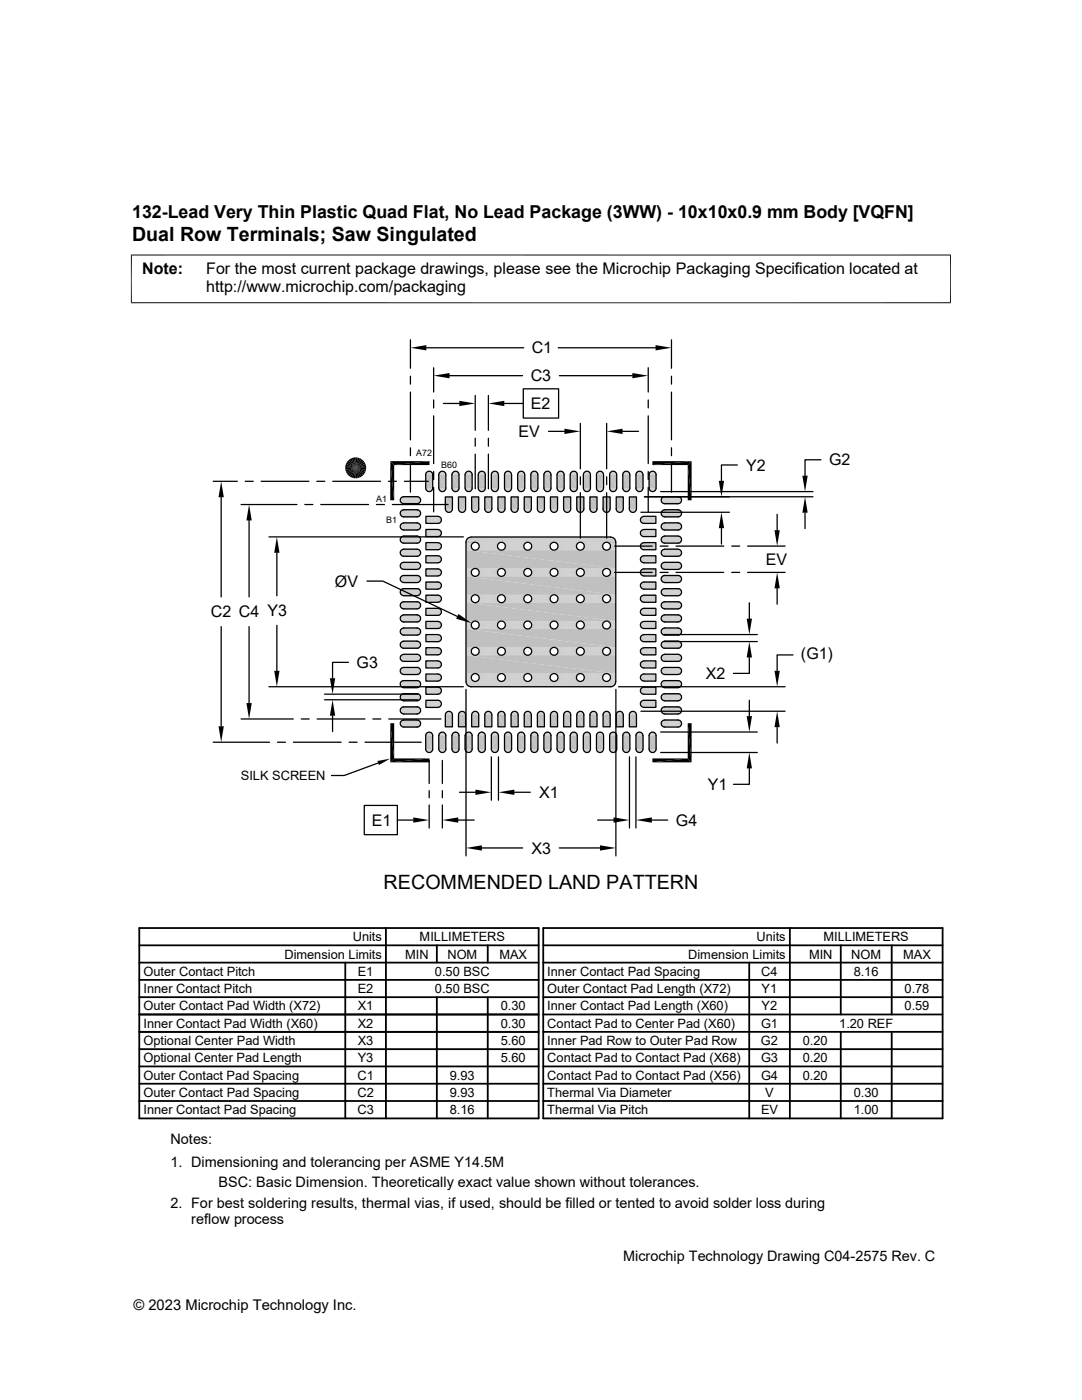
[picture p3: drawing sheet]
<svg xmlns="http://www.w3.org/2000/svg" width="216mm" height="279mm" viewBox="0 0 216 279" stroke-linecap="round" stroke-linejoin="round" font-family="sans-serif">
<defs><g id="words">
<g font-size="3.9">
<text x="26.4" y="48.1">Dual Row Terminals; Saw Singulated</text>
<text x="76.5" y="177.4">RECOMMENDED LAND PATTERN</text>
</g>
<text font-size="3.6" x="26.4" y="43.5">132-Lead Very Thin Plastic Quad Flat, No Lead Package (3WW) - 10x10x0.9 mm Body [VQFN]</text>
<g font-size="3.2">
<text x="28.4" y="54.7">Note:</text>
<text x="41.1" y="58.3">http://www.microchip.com/packaging</text>
<text x="41.1" y="54.7">For the most current package drawings, please see the Microchip Packaging Specification located at</text>
<text x="106.1" y="70.5">C1</text>
<text x="105.9" y="76.1">C3</text>
<text x="105.9" y="81.7">E2</text>
<text x="103.4" y="87.2">EV</text>
<text x="148.9" y="93.9">Y2</text>
<text x="165.4" y="92.9">G2</text>
<text x="152.8" y="112.8">EV</text>
<text x="66.8" y="117.1">ØV</text>
<text x="42.1" y="123.2">C2 C4 Y3</text>
<text x="159.8" y="131.5">(G1)</text>
<text x="71.1" y="133.3">G3</text>
<text x="140.8" y="135.5">X2</text>
<text x="107.6" y="159.3">X1</text>
<text x="141.2" y="157.7">Y1</text>
<text x="74.2" y="164.8">E1</text>
<text x="134.9" y="164.8">G4</text>
<text x="106" y="170.3">X3</text>
</g>
<g font-size="2.9">
<text x="34" y="228.3">Notes:</text>
<text x="34" y="232.9">1. Dimensioning and tolerancing per ASME Y14.5M</text>
<text x="43.6" y="237">BSC: Basic Dimension. Theoretically exact value shown without tolerances.</text>
<text x="34" y="241">2. For best soldering results, thermal vias, if used, should be filled or tented to avoid solder loss during</text>
<text x="38.1" y="244.3">reflow process</text>
<text x="124.3" y="251.7">Microchip Technology Drawing C04-2575 Rev. C</text>
<text x="26.6" y="261.3">© 2023 Microchip Technology Inc.</text>
</g>
<g font-size="2.6">
<text x="48" y="155.7">SILK SCREEN</text>
<text x="56.7" y="191.3">Dimension Limits</text>
<text x="70.4" y="187.8">Units</text>
<text x="80.9" y="191.3">MIN</text>
<text x="83.7" y="187.8">MILLIMETERS</text>
<text x="89.3" y="191.3">NOM</text>
<text x="99.7" y="191.3">MAX</text>
<text x="137.3" y="191.3">Dimension Limits</text>
<text x="151" y="187.8">Units</text>
<text x="161.4" y="191.3">MIN</text>
<text x="164.3" y="187.8">MILLIMETERS</text>
<text x="169.9" y="191.3">NOM</text>
<text x="180.2" y="191.3">MAX</text>
<text x="28.6" y="194.8">Outer Contact Pitch</text>
<text x="71.4" y="194.8">E1</text>
<text x="86.8" y="194.8">0.50 BSC</text>
<text x="109.2" y="194.8">Inner Contact Pad Spacing</text>
<text x="151.9" y="194.8">C4</text>
<text x="170.3" y="194.8">8.16</text>
<text x="28.6" y="198.2">Inner Contact Pitch</text>
<text x="28.6" y="201.7">Outer Contact Pad Width (X72)</text>
<text x="71.4" y="201.7">X1</text>
<text x="71.4" y="198.2">E2</text>
<text x="86.8" y="198.2">0.50 BSC</text>
<text x="99.9" y="201.7">0.30</text>
<text x="109.2" y="198.2">Outer Contact Pad Length (X72)</text>
<text x="109.2" y="201.7">Inner Contact Pad Length (X60)</text>
<text x="152" y="198.2">Y1</text>
<text x="152" y="201.7">Y2</text>
<text x="180.5" y="198.2">0.78</text>
<text x="180.5" y="201.7">0.59</text>
<text x="28.6" y="208.6">Optional Center Pad Width</text>
<text x="28.6" y="205.1">Inner Contact Pad Width (X60)</text>
<text x="71.4" y="205.1">X2</text>
<text x="71.4" y="208.6">X3</text>
<text x="99.9" y="205.1">0.30</text>
<text x="99.9" y="208.6">5.60</text>
<text x="109.2" y="205.1">Contact Pad to Center Pad (X60)</text>
<text x="109.2" y="208.6">Inner Pad Row to Outer Pad Row</text>
<text x="151.8" y="208.6">G2</text>
<text x="151.9" y="205.1">G1</text>
<text x="160.2" y="208.6">0.20</text>
<text x="167.4" y="205.1">1.20 REF</text>
<text x="28.6" y="212">Optional Center Pad Length</text>
<text x="28.6" y="215.5">Outer Contact Pad Spacing</text>
<text x="71.3" y="215.5">C1</text>
<text x="71.4" y="212">Y3</text>
<text x="89.7" y="215.5">9.93</text>
<text x="99.9" y="212">5.60</text>
<text x="109.2" y="212">Contact Pad to Contact Pad (X68)</text>
<text x="109.2" y="215.5">Contact Pad to Contact Pad (X56)</text>
<text x="151.9" y="212">G3</text>
<text x="151.9" y="215.5">G4</text>
<text x="160.2" y="215.5">0.20</text>
<text x="160.2" y="212">0.20</text>
<text x="28.6" y="218.9">Outer Contact Pad Spacing</text>
<text x="71.3" y="218.9">C2</text>
<text x="89.8" y="218.9">9.93</text>
<text x="109.2" y="218.9">Thermal Via Diameter</text>
<text x="152.7" y="218.9">V</text>
<text x="170.3" y="218.9">0.30</text>
<text x="28.6" y="222.4">Inner Contact Pad Spacing</text>
<text x="71.3" y="222.4">C3</text>
<text x="89.8" y="222.4">8.16</text>
<text x="109.2" y="222.4">Thermal Via Pitch</text>
<text x="151.8" y="222.4">EV</text>
<text x="170.3" y="222.4">1.00</text>
</g>
<g font-size="1.8">
<text x="83" y="91.1">A72</text>
<text x="88.1" y="93.4">B60</text>
<text x="75.1" y="100.2">A1</text>
<text x="77.1" y="104.4">B1</text>
</g>
</g></defs>
<g fill="#c0c0c0">
<path d="M130 94.1h.4z"/>
<path d="M130.2 94l.2 .1z"/>
<path d="M127.4 94.1h.4z"/>
<path d="M127.5 94l.3 .1z"/>
<path d="M124.8 94.1h.4z"/>
<path d="M124.9 94l.3 .1z"/>
<path d="M122.2 94.1h.4z"/>
<path d="M122.3 94l.3 .1z"/>
<path d="M119.5 94.1h.4z"/>
<path d="M119.7 94l.2 .1z"/>
<path d="M116.9 94.1h.4z"/>
<path d="M117.1 94l.2 .1z"/>
<path d="M114.3 94.1h.4z"/>
<path d="M114.4 94l.3 .1z"/>
<path d="M111.7 94.1h.4z"/>
<path d="M111.8 94l.3 .1z"/>
<path d="M109.1 94.1h.3z"/>
<path d="M109.2 94l.2 .1z"/>
<path d="M106.4 94.1h.4z"/>
<path d="M106.6 94l.2 .1z"/>
<path d="M103.8 94.1h.4z"/>
<path d="M103.9 94l.3 .1z"/>
<path d="M101.2 94.1h.4z"/>
<path d="M101.3 94l.3 .1z"/>
<path d="M98.6 94.1h.4z"/>
<path d="M98.7 94l.3 .1z"/>
<path d="M95.9 94.1h.4z"/>
<path d="M96.1 94l.2 .1z"/>
<path d="M93.3 94.1h.4z"/>
<path d="M93.5 94l.2 .1z"/>
<path d="M90.7 94.1h.4z"/>
<path d="M90.8 94l.3 .1z"/>
<path d="M88.1 94.1h.4z"/>
<path d="M88.2 94l.3 .1z"/>
<path d="M85.4 94.1h.4z"/>
<path d="M85.6 94l.2 .1z"/>
<path d="M129.9 94.1h.6z"/>
<path d="M130 94.1h.5z"/>
<path d="M127.3 94.1h.6z"/>
<path d="M127.4 94.1h.5z"/>
<path d="M124.7 94.1h.6z"/>
<path d="M124.8 94.1h.5z"/>
<path d="M122 94.1h.7z"/>
<path d="M122.2 94.1h.5z"/>
<path d="M119.4 94.1h.6z"/>
<path d="M119.5 94.1h.5z"/>
<path d="M116.8 94.1h.6z"/>
<path d="M116.9 94.1h.5z"/>
<path d="M114.2 94.1h.6z"/>
<path d="M114.3 94.1h.5z"/>
<path d="M111.5 94.1h.7z"/>
<path d="M111.7 94.1h.5z"/>
<path d="M108.9 94.1h.7z"/>
<path d="M109.1 94.1h.5z"/>
<path d="M106.3 94.1h.6z"/>
<path d="M106.4 94.1h.5z"/>
<path d="M103.7 94.1h.6z"/>
<path d="M103.8 94.1h.5z"/>
<path d="M101 94.1h.7z"/>
<path d="M101.2 94.1h.5z"/>
<path d="M98.4 94.1h.7z"/>
<path d="M98.6 94.1h.5z"/>
<path d="M95.8 94.1h.6z"/>
<path d="M95.9 94.1h.5z"/>
<path d="M93.2 94.1h.6z"/>
<path d="M93.3 94.1h.5z"/>
<path d="M90.6 94.1h.6z"/>
<path d="M90.7 94.1h.5z"/>
<path d="M87.9 94.1h.7z"/>
<path d="M88.1 94.1h.5z"/>
<path d="M85.3 94.1h.7z"/>
<path d="M85.4 94.1h.6z"/>
<path d="M129.8 94.2h.8z"/>
<path d="M129.9 94.1l.7 .1z"/>
<path d="M127.2 94.2h.8z"/>
<path d="M127.3 94.1l.7 .1z"/>
<path d="M124.5 94.2h.9z"/>
<path d="M124.7 94.1l.7 .1z"/>
<path d="M121.9 94.2h.9z"/>
<path d="M122 94.1l.8 .1z"/>
<path d="M119.3 94.2h.9z"/>
<path d="M119.4 94.1l.8 .1z"/>
<path d="M116.7 94.2h.8z"/>
<path d="M116.8 94.1l.7 .1z"/>
<path d="M114.1 94.2h.8z"/>
<path d="M114.2 94.1l.7 .1z"/>
<path d="M111.4 94.2h.9z"/>
<path d="M111.5 94.1l.8 .1z"/>
<path d="M108.8 94.2h.9z"/>
<path d="M108.9 94.1l.8 .1z"/>
<path d="M106.2 94.2h.8z"/>
<path d="M106.3 94.1l.7 .1z"/>
<path d="M103.6 94.2h.8z"/>
<path d="M103.7 94.1l.7 .1z"/>
<path d="M100.9 94.2h.9z"/>
<path d="M101 94.1l.8 .1z"/>
<path d="M98.3 94.2h.9z"/>
<path d="M98.4 94.1l.8 .1z"/>
<path d="M95.7 94.2h.9z"/>
<path d="M95.8 94.1l.8 .1z"/>
<path d="M93.1 94.2h.8z"/>
<path d="M93.2 94.1l.7 .1z"/>
<path d="M90.5 94.2h.8z"/>
<path d="M90.6 94.1l.7 .1z"/>
<path d="M87.8 94.2h.9z"/>
<path d="M87.9 94.1l.8 .1z"/>
<path d="M85.2 94.2h.9z"/>
<path d="M85.3 94.1l.8 .1z"/>
<path d="M129.7 94.3h1z"/>
<path d="M129.8 94.2l.9 .1z"/>
<path d="M127.1 94.3h1z"/>
<path d="M127.2 94.2l.9 .1z"/>
<path d="M124.5 94.2l1 .1h-1z"/>
<path d="M124.5 94.2l1 .1z"/>
<path d="M121.9 94.2l1 .1h-1.1z"/>
<path d="M121.9 94.2l1 .1z"/>
<path d="M119.3 94.2l.9 .1h-1z"/>
<path d="M119.3 94.2l.9 .1z"/>
<path d="M116.7 94.2l.9 .1h-1z"/>
<path d="M116.7 94.2l.9 .1z"/>
<path d="M114 94.3h1z"/>
<path d="M114.1 94.2l.9 .1z"/>
<path d="M111.3 94.3h1.1z"/>
<path d="M111.4 94.2l1 .1z"/>
<path d="M108.7 94.3h1.1z"/>
<path d="M108.8 94.2l1 .1z"/>
<path d="M106.1 94.3h1z"/>
<path d="M106.2 94.2l.9 .1z"/>
<path d="M103.5 94.3h1z"/>
<path d="M103.6 94.2l.9 .1z"/>
<path d="M100.9 94.2l1 .1h-1z"/>
<path d="M100.9 94.2l1 .1z"/>
<path d="M98.3 94.2l1 .1h-1.1z"/>
<path d="M98.3 94.2l1 .1z"/>
<path d="M95.7 94.2l.9 .1h-1z"/>
<path d="M95.7 94.2l.9 .1z"/>
<path d="M93.1 94.2l.9 .1h-1z"/>
<path d="M93.1 94.2l.9 .1z"/>
<path d="M90.4 94.3h1z"/>
<path d="M90.5 94.2l.9 .1z"/>
<path d="M87.7 94.3h1.1z"/>
<path d="M87.8 94.2l1 .1z"/>
<path d="M85.1 94.3h1.1z"/>
<path d="M85.2 94.2l1 .1z"/>
<path d="M129.7 94.3l1.1 .1h-1.2z"/>
<path d="M129.7 94.3l1.1 .1z"/>
<path d="M127.1 94.3l1.1 .1h-1.2z"/>
<path d="M127.1 94.3l1.1 .1z"/>
<path d="M124.5 94.3l1.1 .1h-1.2z"/>
<path d="M124.5 94.3l1.1 .1z"/>
<path d="M121.8 94.3l1.2 .1h-1.2z"/>
<path d="M121.8 94.3l1.2 .1z"/>
<path d="M119.2 94.3l1.1 .1h-1.2z"/>
<path d="M119.2 94.3l1.1 .1z"/>
<path d="M116.6 94.3l1.1 .1h-1.2z"/>
<path d="M116.6 94.3l1.1 .1z"/>
<path d="M114 94.3l1.1 .1h-1.2z"/>
<path d="M114 94.3l1.1 .1z"/>
<path d="M111.3 94.3l1.2 .1h-1.2z"/>
<path d="M111.3 94.3l1.2 .1z"/>
<path d="M108.7 94.3l1.1 .1h-1.2z"/>
<path d="M108.7 94.3l1.1 .1z"/>
<path d="M106.1 94.3l1.1 .1h-1.2z"/>
<path d="M106.1 94.3l1.1 .1z"/>
<path d="M103.5 94.3l1.1 .1h-1.2z"/>
<path d="M103.5 94.3l1.1 .1z"/>
<path d="M100.9 94.3l1.1 .1h-1.2z"/>
<path d="M100.9 94.3l1.1 .1z"/>
<path d="M98.2 94.3l1.2 .1h-1.3z"/>
<path d="M98.2 94.3l1.2 .1z"/>
<path d="M95.6 94.3l1.1 .1h-1.2z"/>
<path d="M95.6 94.3l1.1 .1z"/>
<path d="M93 94.3l1.1 .1h-1.2z"/>
<path d="M93 94.3l1.1 .1z"/>
<path d="M90.4 94.3l1.1 .1h-1.2z"/>
<path d="M90.4 94.3l1.1 .1z"/>
<path d="M87.7 94.3l1.2 .1h-1.2z"/>
<path d="M87.7 94.3l1.2 .1z"/>
<path d="M85.1 94.3l1.1 .1h-1.2z"/>
<path d="M85.1 94.3l1.1 .1z"/>
<path d="M129.6 94.4l1.3 .1h-1.3z"/>
<path d="M129.6 94.4h1.2l.1 .1z"/>
<path d="M127 94.4l1.2 .1h-1.3z"/>
<path d="M127 94.4h1.2v.1z"/>
<path d="M124.4 94.4l1.2 .1h-1.3z"/>
<path d="M124.4 94.4h1.2v.1z"/>
<path d="M121.8 94.4l1.2 .1h-1.3z"/>
<path d="M121.8 94.4h1.2v.1z"/>
<path d="M119.1 94.4l1.3 .1h-1.3z"/>
<path d="M119.1 94.4h1.2l.1 .1z"/>
<path d="M116.5 94.4l1.3 .1h-1.4z"/>
<path d="M116.5 94.4h1.2l.1 .1z"/>
<path d="M113.9 94.4l1.2 .1h-1.3z"/>
<path d="M113.9 94.4h1.2v.1z"/>
<path d="M111.3 94.4l1.2 .1h-1.3z"/>
<path d="M111.3 94.4h1.2v.1z"/>
<path d="M108.6 94.4l1.3 .1h-1.3z"/>
<path d="M108.6 94.4h1.2l.1 .1z"/>
<path d="M106 94.4l1.3 .1h-1.3z"/>
<path d="M106 94.4h1.2l.1 .1z"/>
<path d="M103.4 94.4l1.2 .1h-1.3z"/>
<path d="M103.4 94.4h1.2v.1z"/>
<path d="M100.8 94.4l1.2 .1h-1.3z"/>
<path d="M100.8 94.4h1.2v.1z"/>
<path d="M98.1 94.4l1.3 .1h-1.3z"/>
<path d="M98.1 94.4h1.3v.1z"/>
<path d="M95.5 94.4l1.3 .1h-1.3z"/>
<path d="M95.5 94.4h1.2l.1 .1z"/>
<path d="M92.9 94.4l1.3 .1h-1.4z"/>
<path d="M92.9 94.4h1.2l.1 .1z"/>
<path d="M90.3 94.4l1.2 .1h-1.3z"/>
<path d="M90.3 94.4h1.2v.1z"/>
<path d="M87.7 94.4l1.2 .1h-1.3z"/>
<path d="M87.7 94.4h1.2v.1z"/>
<path d="M85 94.4l1.3 .1h-1.3z"/>
<path d="M85 94.4h1.2l.1 .1z"/>
<path d="M129.6 94.5l1.3 .1h-1.4z"/>
<path d="M129.6 94.5h1.3v.1z"/>
<path d="M126.9 94.5l1.4 .1h-1.4z"/>
<path d="M126.9 94.5h1.3l.1 .1z"/>
<path d="M124.3 94.5l1.4 .1h-1.4z"/>
<path d="M124.3 94.5h1.3l.1 .1z"/>
<path d="M121.7 94.5l1.3 .1h-1.4z"/>
<path d="M121.7 94.5h1.3v.1z"/>
<path d="M119.1 94.5l1.3 .1h-1.4z"/>
<path d="M119.1 94.5h1.3v.1z"/>
<path d="M116.4 94.5l1.4 .1h-1.4z"/>
<path d="M116.4 94.5h1.4v.1z"/>
<path d="M113.8 94.5l1.4 .1h-1.4z"/>
<path d="M113.8 94.5h1.3l.1 .1z"/>
<path d="M111.2 94.5l1.4 .1h-1.4z"/>
<path d="M111.2 94.5h1.3l.1 .1z"/>
<path d="M108.6 94.5l1.3 .1h-1.4z"/>
<path d="M108.6 94.5h1.3v.1z"/>
<path d="M106 94.5l1.3 .1h-1.4z"/>
<path d="M106 94.5h1.3v.1z"/>
<path d="M103.3 94.5l1.4 .1h-1.4z"/>
<path d="M103.3 94.5h1.3l.1 .1z"/>
<path d="M100.7 94.5l1.4 .1h-1.4z"/>
<path d="M100.7 94.5h1.3l.1 .1z"/>
<path d="M98.1 94.5l1.3 .1h-1.3z"/>
<path d="M98.1 94.5h1.3v.1z"/>
<path d="M95.5 94.5l1.3 .1h-1.4z"/>
<path d="M95.5 94.5h1.3v.1z"/>
<path d="M92.8 94.5l1.4 .1h-1.4z"/>
<path d="M92.8 94.5h1.4v.1z"/>
<path d="M90.2 94.5l1.4 .1h-1.4z"/>
<path d="M90.2 94.5h1.3l.1 .1z"/>
<path d="M87.6 94.5l1.4 .1h-1.4z"/>
<path d="M87.6 94.5h1.3l.1 .1z"/>
<path d="M85 94.5l1.3 .1h-1.4z"/>
<path d="M85 94.5h1.3v.1z"/>
<path d="M129.5 94.6l1.4 .1h-1.4z"/>
<path d="M129.5 94.6h1.4v.1z"/>
<path d="M126.9 94.6l1.4 .1h-1.4z"/>
<path d="M126.9 94.6h1.4v.1z"/>
<path d="M124.3 94.6l1.4 .1h-1.4z"/>
<path d="M124.3 94.6h1.4v.1z"/>
<path d="M121.6 94.6l1.5 .1h-1.5z"/>
<path d="M121.6 94.6h1.4l.1 .1z"/>
<path d="M119 94.6l1.4 .1h-1.4z"/>
<path d="M119 94.6h1.4v.1z"/>
<path d="M116.4 94.6l1.4 .1h-1.4z"/>
<path d="M116.4 94.6h1.4v.1z"/>
<path d="M113.8 94.6l1.4 .1h-1.4z"/>
<path d="M113.8 94.6h1.4v.1z"/>
<path d="M111.2 94.6l1.4 .1h-1.5z"/>
<path d="M111.2 94.6h1.4v.1z"/>
<path d="M108.5 94.6l1.4 .1h-1.4z"/>
<path d="M108.5 94.6h1.4v.1z"/>
<path d="M105.9 94.6l1.4 .1h-1.4z"/>
<path d="M105.9 94.6h1.4v.1z"/>
<path d="M103.3 94.6l1.4 .1h-1.4z"/>
<path d="M103.3 94.6h1.4v.1z"/>
<path d="M100.7 94.6l1.4 .1h-1.4z"/>
<path d="M100.7 94.6h1.4v.1z"/>
<path d="M98.1 94.6l1.4 .1h-1.5z"/>
<path d="M98.1 94.6h1.3l.1 .1z"/>
<path d="M95.4 94.6l1.4 .1h-1.4z"/>
<path d="M95.4 94.6h1.4v.1z"/>
<path d="M92.8 94.6l1.4 .1h-1.4z"/>
<path d="M92.8 94.6h1.4v.1z"/>
<path d="M90.2 94.6l1.4 .1h-1.4z"/>
<path d="M90.2 94.6h1.4v.1z"/>
<path d="M87.6 94.6l1.4 .1h-1.5z"/>
<path d="M87.6 94.6h1.4v.1z"/>
<path d="M84.9 94.6l1.4 .1h-1.4z"/>
<path d="M84.9 94.6h1.4v.1z"/>
<path d="M129.5 94.7l1.4 2.7h-1.4z"/>
<path d="M129.5 94.7h1.4v2.7z"/>
<path d="M126.9 94.7l1.4 2.7h-1.4z"/>
<path d="M126.9 94.7h1.4v2.7z"/>
<path d="M124.3 94.7l1.4 2.7h-1.4z"/>
<path d="M124.3 94.7h1.4v2.7z"/>
<path d="M121.6 94.7l1.5 2.7h-1.5z"/>
<path d="M121.6 94.7h1.5v2.7z"/>
<path d="M119 94.7l1.4 2.7h-1.4z"/>
<path d="M119 94.7h1.4v2.7z"/>
<path d="M116.4 94.7l1.4 2.7h-1.4z"/>
<path d="M116.4 94.7h1.4v2.7z"/>
<path d="M113.8 94.7l1.4 2.7h-1.4z"/>
<path d="M113.8 94.7h1.4v2.7z"/>
<path d="M111.1 94.7l1.5 2.7h-1.5z"/>
<path d="M111.1 94.7h1.5v2.7z"/>
<path d="M108.5 94.7l1.4 2.7h-1.4z"/>
<path d="M108.5 94.7h1.4v2.7z"/>
<path d="M105.9 94.7l1.4 2.7h-1.4z"/>
<path d="M105.9 94.7h1.4v2.7z"/>
<path d="M103.3 94.7l1.4 2.7h-1.4z"/>
<path d="M103.3 94.7h1.4v2.7z"/>
<path d="M100.7 94.7l1.4 2.7h-1.4z"/>
<path d="M100.7 94.7h1.4v2.7z"/>
<path d="M98 94.7l1.5 2.7h-1.5z"/>
<path d="M98 94.7h1.5v2.7z"/>
<path d="M95.4 94.7l1.4 2.7h-1.4z"/>
<path d="M95.4 94.7h1.4v2.7z"/>
<path d="M92.8 94.7l1.4 2.7h-1.4z"/>
<path d="M92.8 94.7h1.4v2.7z"/>
<path d="M90.2 94.7l1.4 2.7h-1.4z"/>
<path d="M90.2 94.7h1.4v2.7z"/>
<path d="M87.5 94.7l1.5 2.7h-1.5z"/>
<path d="M87.5 94.7h1.5v2.7z"/>
<path d="M84.9 94.7l1.4 2.7h-1.4z"/>
<path d="M84.9 94.7h1.4v2.7z"/>
<path d="M129.5 97.4l1.4 .2h-1.4z"/>
<path d="M129.5 97.4h1.4v.2z"/>
<path d="M126.9 97.4l1.4 .2h-1.4z"/>
<path d="M126.9 97.4h1.4v.2z"/>
<path d="M124.3 97.4l1.4 .2h-1.4z"/>
<path d="M124.3 97.4h1.4v.2z"/>
<path d="M121.6 97.4l1.4 .2h-1.3z"/>
<path d="M121.6 97.4h1.5l-.1 .2z"/>
<path d="M119 97.4l1.4 .2h-1.4z"/>
<path d="M119 97.4h1.4v.2z"/>
<path d="M116.4 97.4l1.4 .2h-1.4z"/>
<path d="M116.4 97.4h1.4v.2z"/>
<path d="M113.8 97.4l1.4 .2h-1.4z"/>
<path d="M113.8 97.4h1.4v.2z"/>
<path d="M111.1 97.4l1.5 .2h-1.4z"/>
<path d="M111.1 97.4h1.5v.2z"/>
<path d="M108.5 97.4l1.4 .2h-1.4z"/>
<path d="M108.5 97.4h1.4v.2z"/>
<path d="M105.9 97.4l1.4 .2h-1.4z"/>
<path d="M105.9 97.4h1.4v.2z"/>
<path d="M103.3 97.4l1.4 .2h-1.4z"/>
<path d="M103.3 97.4h1.4v.2z"/>
<path d="M100.7 97.4l1.4 .2h-1.4z"/>
<path d="M100.7 97.4h1.4v.2z"/>
<path d="M98 97.4l1.4 .2h-1.3z"/>
<path d="M98 97.4h1.5l-.1 .2z"/>
<path d="M95.4 97.4l1.4 .2h-1.4z"/>
<path d="M95.4 97.4h1.4v.2z"/>
<path d="M92.8 97.4l1.4 .2h-1.4z"/>
<path d="M92.8 97.4h1.4v.2z"/>
<path d="M90.2 97.4l1.4 .2h-1.4z"/>
<path d="M90.2 97.4h1.4v.2z"/>
<path d="M87.5 97.4l1.5 .2h-1.4z"/>
<path d="M87.5 97.4h1.5v.2z"/>
<path d="M84.9 97.4l1.4 .2h-1.4z"/>
<path d="M84.9 97.4h1.4v.2z"/>
<path d="M129.5 97.6l1.4 .1h-1.3z"/>
<path d="M129.5 97.6h1.4v.1z"/>
<path d="M126.9 97.6l1.3 .1h-1.3z"/>
<path d="M126.9 97.6h1.4l-.1 .1z"/>
<path d="M124.3 97.6l1.3 .1h-1.3z"/>
<path d="M124.3 97.6h1.4l-.1 .1z"/>
<path d="M121.7 97.6l1.3 .1h-1.3z"/>
<path d="M121.7 97.6h1.3v.1z"/>
<path d="M119 97.6l1.4 .1h-1.3z"/>
<path d="M119 97.6h1.4v.1z"/>
<path d="M116.4 97.6l1.4 .1h-1.3z"/>
<path d="M116.4 97.6h1.4v.1z"/>
<path d="M113.8 97.6l1.3 .1h-1.3z"/>
<path d="M113.8 97.6h1.4l-.1 .1z"/>
<path d="M111.2 97.6l1.3 .1h-1.3z"/>
<path d="M111.2 97.6h1.4l-.1 .1z"/>
<path d="M108.5 97.6l1.4 .1h-1.3z"/>
<path d="M108.5 97.6h1.4v.1z"/>
<path d="M105.9 97.6l1.4 .1h-1.3z"/>
<path d="M105.9 97.6h1.4v.1z"/>
<path d="M103.3 97.6l1.3 .1h-1.3z"/>
<path d="M103.3 97.6h1.4l-.1 .1z"/>
<path d="M100.7 97.6l1.3 .1h-1.3z"/>
<path d="M100.7 97.6h1.4l-.1 .1z"/>
<path d="M98.1 97.6l1.3 .1h-1.3z"/>
<path d="M98.1 97.6h1.3v.1z"/>
<path d="M95.4 97.6l1.4 .1h-1.3z"/>
<path d="M95.4 97.6h1.4v.1z"/>
<path d="M92.8 97.6l1.4 .1h-1.3z"/>
<path d="M92.8 97.6h1.4v.1z"/>
<path d="M90.2 97.6l1.3 .1h-1.3z"/>
<path d="M90.2 97.6h1.4l-.1 .1z"/>
<path d="M87.6 97.6l1.3 .1h-1.3z"/>
<path d="M87.6 97.6h1.4l-.1 .1z"/>
<path d="M84.9 97.6l1.4 .1h-1.3z"/>
<path d="M84.9 97.6h1.4v.1z"/>
<path d="M129.6 97.7l1.2 .1h-1.2z"/>
<path d="M129.6 97.7h1.3l-.1 .1z"/>
<path d="M126.9 97.7l1.3 .1h-1.2z"/>
<path d="M126.9 97.7h1.3v.1z"/>
<path d="M124.3 97.7l1.3 .1h-1.2z"/>
<path d="M124.3 97.7h1.3v.1z"/>
<path d="M121.7 97.7l1.2 .1h-1.1z"/>
<path d="M121.7 97.7h1.3l-.1 .1z"/>
<path d="M119.1 97.7l1.2 .1h-1.2z"/>
<path d="M119.1 97.7h1.3l-.1 .1z"/>
<path d="M116.5 97.7l1.2 .1h-1.2z"/>
<path d="M116.5 97.7h1.3l-.1 .1z"/>
<path d="M113.8 97.7l1.3 .1h-1.2z"/>
<path d="M113.8 97.7h1.3v.1z"/>
<path d="M111.2 97.7l1.3 .1h-1.2z"/>
<path d="M111.2 97.7h1.3v.1z"/>
<path d="M108.6 97.7l1.2 .1h-1.2z"/>
<path d="M108.6 97.7h1.3l-.1 .1z"/>
<path d="M106 97.7l1.2 .1h-1.2z"/>
<path d="M106 97.7h1.3l-.1 .1z"/>
<path d="M103.3 97.7l1.3 .1h-1.2z"/>
<path d="M103.3 97.7h1.3v.1z"/>
<path d="M100.7 97.7l1.3 .1h-1.2z"/>
<path d="M100.7 97.7h1.3v.1z"/>
<path d="M98.1 97.7l1.2 .1h-1.1z"/>
<path d="M98.1 97.7h1.3l-.1 .1z"/>
<path d="M95.5 97.7l1.2 .1h-1.2z"/>
<path d="M95.5 97.7h1.3l-.1 .1z"/>
<path d="M92.9 97.7l1.2 .1h-1.2z"/>
<path d="M92.9 97.7h1.3l-.1 .1z"/>
<path d="M90.2 97.7l1.3 .1h-1.2z"/>
<path d="M90.2 97.7h1.3v.1z"/>
<path d="M87.6 97.7l1.3 .1h-1.2z"/>
<path d="M87.6 97.7h1.3v.1z"/>
<path d="M85 97.7l1.2 .1h-1.2z"/>
<path d="M85 97.7h1.3l-.1 .1z"/>
<path d="M129.6 97.8l1.1 .1z"/>
<path d="M129.6 97.8h1.2l-.1 .1z"/>
<path d="M127 97.8l1.1 .1z"/>
<path d="M127 97.8h1.2l-.1 .1z"/>
<path d="M124.4 97.8l1.1 .1z"/>
<path d="M124.4 97.8h1.2l-.1 .1z"/>
<path d="M121.8 97.8l1.1 .1z"/>
<path d="M121.8 97.8h1.1v.1z"/>
<path d="M119.1 97.8l1.1 .1z"/>
<path d="M119.1 97.8h1.2l-.1 .1z"/>
<path d="M116.5 97.8l1.1 .1z"/>
<path d="M116.5 97.8h1.2l-.1 .1z"/>
<path d="M113.9 97.8l1.1 .1z"/>
<path d="M113.9 97.8h1.2l-.1 .1z"/>
<path d="M111.3 97.8l1.1 .1z"/>
<path d="M111.3 97.8h1.2l-.1 .1z"/>
<path d="M108.6 97.8l1.1 .1z"/>
<path d="M108.6 97.8h1.2l-.1 .1z"/>
<path d="M106 97.8l1.1 .1z"/>
<path d="M106 97.8h1.2l-.1 .1z"/>
<path d="M103.4 97.8l1.1 .1z"/>
<path d="M103.4 97.8h1.2l-.1 .1z"/>
<path d="M100.8 97.8l1.1 .1z"/>
<path d="M100.8 97.8h1.2l-.1 .1z"/>
<path d="M98.2 97.8l1.1 .1z"/>
<path d="M98.2 97.8h1.1v.1z"/>
<path d="M95.5 97.8l1.1 .1z"/>
<path d="M95.5 97.8h1.2l-.1 .1z"/>
<path d="M92.9 97.8l1.1 .1z"/>
<path d="M92.9 97.8h1.2l-.1 .1z"/>
<path d="M90.3 97.8l1.1 .1z"/>
<path d="M90.3 97.8h1.2l-.1 .1z"/>
<path d="M87.7 97.8l1.1 .1z"/>
<path d="M87.7 97.8h1.2l-.1 .1z"/>
<path d="M85 97.8l1.1 .1z"/>
<path d="M85 97.8h1.2l-.1 .1z"/>
<path d="M129.7 97.9l.9 .1z"/>
<path d="M129.7 97.9h1z"/>
<path d="M127.1 97.9l.9 .1z"/>
<path d="M127.1 97.9h1z"/>
<path d="M124.5 97.9l.9 .1z"/>
<path d="M124.5 97.9h1z"/>
<path d="M121.9 97.9l.8 .1z"/>
<path d="M121.9 97.9h1z"/>
<path d="M119.2 97.9l.9 .1z"/>
<path d="M119.2 97.9h1z"/>
<path d="M116.6 97.9l.9 .1z"/>
<path d="M116.6 97.9h1z"/>
<path d="M114 97.9l.9 .1z"/>
<path d="M114 97.9h1z"/>
<path d="M111.4 97.9l.8 .1z"/>
<path d="M111.4 97.9h1z"/>
<path d="M108.7 97.9l.9 .1z"/>
<path d="M108.7 97.9h1z"/>
<path d="M106.1 97.9l.9 .1z"/>
<path d="M106.1 97.9h1z"/>
<path d="M103.5 97.9l.9 .1z"/>
<path d="M103.5 97.9h1z"/>
<path d="M100.9 97.9l.9 .1z"/>
<path d="M100.9 97.9h1z"/>
<path d="M98.3 97.9l.8 .1z"/>
<path d="M98.3 97.9h1z"/>
<path d="M95.6 97.9l.9 .1z"/>
<path d="M95.6 97.9h1z"/>
<path d="M93 97.9l.9 .1z"/>
<path d="M93 97.9h1z"/>
<path d="M90.4 97.9l.9 .1z"/>
<path d="M90.4 97.9h1z"/>
<path d="M87.8 97.9l.8 .1z"/>
<path d="M87.8 97.9h1z"/>
<path d="M85.1 97.9l.9 .1z"/>
<path d="M85.1 97.9h1z"/>
<path d="M129.8 98l.7 .1z"/>
<path d="M129.8 98h.8z"/>
<path d="M127.2 98l.7 .1z"/>
<path d="M127.2 98h.8z"/>
<path d="M124.6 98l.6 .1z"/>
<path d="M124.6 98h.8z"/>
<path d="M122 98l.6 .1z"/>
<path d="M122 98h.7z"/>
<path d="M119.3 98l.7 .1z"/>
<path d="M119.3 98h.8z"/>
<path d="M116.7 98l.7 .1z"/>
<path d="M116.7 98h.8z"/>
<path d="M114.1 98l.7 .1z"/>
<path d="M114.1 98h.8z"/>
<path d="M111.5 98l.6 .1z"/>
<path d="M111.5 98h.7z"/>
<path d="M108.8 98l.7 .1z"/>
<path d="M108.8 98h.8z"/>
<path d="M106.2 98l.7 .1z"/>
<path d="M106.2 98h.8z"/>
<path d="M103.6 98l.7 .1z"/>
<path d="M103.6 98h.8z"/>
<path d="M101 98l.6 .1z"/>
<path d="M101 98h.8z"/>
<path d="M98.4 98l.6 .1z"/>
<path d="M98.4 98h.7z"/>
<path d="M95.7 98l.7 .1z"/>
<path d="M95.7 98h.8z"/>
<path d="M93.1 98l.7 .1z"/>
<path d="M93.1 98h.8z"/>
<path d="M90.5 98l.7 .1z"/>
<path d="M90.5 98h.8z"/>
<path d="M87.9 98l.6 .1z"/>
<path d="M87.9 98h.7z"/>
<path d="M85.2 98l.7 .1z"/>
<path d="M85.2 98h.8z"/>
<path d="M85.5 98.1h.3z"/>
<path d="M88.1 98.1h.3z"/>
<path d="M90.7 98.1h.3z"/>
<path d="M93.4 98.1h.2z"/>
<path d="M96 98.1h.3z"/>
<path d="M98.6 98.1h.3z"/>
<path d="M101.2 98.1h.3z"/>
<path d="M103.9 98.1h.2z"/>
<path d="M106.5 98.1h.3z"/>
<path d="M109.1 98.1h.3z"/>
<path d="M111.7 98.1h.3z"/>
<path d="M114.3 98.1h.3z"/>
<path d="M117 98.1h.2z"/>
<path d="M119.6 98.1h.3z"/>
<path d="M122.2 98.1h.3z"/>
<path d="M124.8 98.1h.3z"/>
<path d="M127.5 98.1h.2z"/>
<path d="M130.1 98.1h.3z"/>
<path d="M129.9 98.1h.5z"/>
<path d="M129.9 98.1h.6z"/>
<path d="M127.3 98.1h.4z"/>
<path d="M127.3 98.1h.6z"/>
<path d="M124.7 98.1h.4z"/>
<path d="M124.7 98.1h.5z"/>
<path d="M122.1 98.1h.4z"/>
<path d="M122.1 98.1h.5z"/>
<path d="M119.5 98.1h.4z"/>
<path d="M119.5 98.1h.5z"/>
<path d="M116.8 98.1h.4z"/>
<path d="M116.8 98.1h.6z"/>
<path d="M114.2 98.1h.4z"/>
<path d="M114.2 98.1h.6z"/>
<path d="M111.6 98.1h.4z"/>
<path d="M111.6 98.1h.5z"/>
<path d="M109 98.1h.4z"/>
<path d="M109 98.1h.5z"/>
<path d="M106.3 98.1h.5z"/>
<path d="M106.3 98.1h.6z"/>
<path d="M103.7 98.1h.4z"/>
<path d="M103.7 98.1h.6z"/>
<path d="M101.1 98.1h.4z"/>
<path d="M101.1 98.1h.5z"/>
<path d="M98.5 98.1h.4z"/>
<path d="M98.5 98.1h.5z"/>
<path d="M95.9 98.1h.4z"/>
<path d="M95.9 98.1h.5z"/>
<path d="M93.2 98.1h.4z"/>
<path d="M93.2 98.1h.6z"/>
<path d="M90.6 98.1h.4z"/>
<path d="M90.6 98.1h.6z"/>
<path d="M88 98.1h.4z"/>
<path d="M88 98.1h.5z"/>
<path d="M85.4 98.1h.4z"/>
<path d="M85.4 98.1h.5z"/>
</g>
<g fill="none" stroke="#c0c0c0" stroke-width=".2">
<path d="M79.9 99.7h4M79.9 99.8h4M79.9 99.9h4M79.9 100h4M79.9 99.6h4M79.9 99.5h4M80 99.4h3.8M80.1 99.3h3.6M80.2 99.2h3.4M80.3 99.2h3.2M80.3 99.1h3.2M131.9 99.7h4.1"/>
<path d="M131.9 99.8h4.1M131.9 99.9h4.1M131.9 100h4.1M132 99.6h4M132 99.5h4M132 99.5h3.9M132 99.4h3.9M132.1 99.4h3.8M132.1 99.3h3.7M132.2 99.3h3.6M132.2 99.2h3.5M132.4 99.2h3.2"/>
<path d="M132.4 99.1h3.2M79.9 100.1h4M79.9 100.2h4M80 100.2h3.8M80 100.3h3.8M80.1 100.3h3.6M80.1 100.4h3.6M80.2 100.4h3.4M80.3 100.5h3.2M132 100.1h4M132 100.2h3.9M132.1 100.3h3.8"/>
<path d="M132.1 100.3h3.7M132.2 100.4h3.6M132.2 100.4h3.5M132.3 100.4h3.4M132.4 100.5h3.2"/>
</g>
<g fill="#c0c0c0">
<path d="M125.6 99.2l1.4 2.4h-1.4z"/>
<path d="M125.6 99.2h1.4v2.4z"/>
<path d="M123 99.2l1.4 2.4h-1.4z"/>
<path d="M123 99.2h1.4v2.4z"/>
<path d="M120.3 99.2l1.5 2.4h-1.5z"/>
<path d="M120.3 99.2h1.5v2.4z"/>
<path d="M117.7 99.2l1.4 2.4h-1.4z"/>
<path d="M117.7 99.2h1.4v2.4z"/>
<path d="M115.1 99.2l1.4 2.4h-1.4z"/>
<path d="M115.1 99.2h1.4v2.4z"/>
<path d="M112.5 99.2l1.4 2.4h-1.4z"/>
<path d="M112.5 99.2h1.4v2.4z"/>
<path d="M109.8 99.2l1.5 2.4h-1.5z"/>
<path d="M109.8 99.2h1.5v2.4z"/>
<path d="M107.2 99.2l1.4 2.4h-1.4z"/>
<path d="M107.2 99.2h1.4v2.4z"/>
<path d="M104.6 99.2l1.4 2.4h-1.4z"/>
<path d="M104.6 99.2h1.4v2.4z"/>
<path d="M102 99.2l1.4 2.4h-1.4z"/>
<path d="M102 99.2h1.4v2.4z"/>
<path d="M99.4 99.2l1.4 2.4h-1.4z"/>
<path d="M99.4 99.2h1.4v2.4z"/>
<path d="M96.7 99.2l1.4 2.4h-1.4z"/>
<path d="M96.7 99.2h1.4v2.4z"/>
<path d="M94.1 99.2l1.4 2.4h-1.4z"/>
<path d="M94.1 99.2h1.4v2.4z"/>
<path d="M91.5 99.2l1.4 2.4h-1.4z"/>
<path d="M91.5 99.2h1.4v2.4z"/>
<path d="M88.9 99.2l1.4 2.4h-1.4z"/>
<path d="M88.9 99.2h1.4v2.4z"/>
<path d="M125.6 101.6l1.4 .1h-1.4z"/>
<path d="M125.6 101.6h1.4v.1z"/>
<path d="M123 101.6l1.4 .1h-1.4z"/>
<path d="M123 101.6h1.4v.1z"/>
<path d="M120.3 101.6l1.4 .1h-1.3z"/>
<path d="M120.3 101.6h1.5l-.1 .1z"/>
<path d="M117.7 101.6l1.4 .1h-1.4z"/>
<path d="M117.7 101.6h1.4v.1z"/>
<path d="M115.1 101.6l1.4 .1h-1.4z"/>
<path d="M115.1 101.6h1.4v.1z"/>
<path d="M112.5 101.6l1.4 .1h-1.4z"/>
<path d="M112.5 101.6h1.4v.1z"/>
<path d="M109.8 101.6l1.5 .1h-1.4z"/>
<path d="M109.8 101.6h1.5v.1z"/>
<path d="M107.2 101.6l1.4 .1h-1.4z"/>
<path d="M107.2 101.6h1.4v.1z"/>
<path d="M104.6 101.6l1.4 .1h-1.4z"/>
<path d="M104.6 101.6h1.4v.1z"/>
<path d="M102 101.6l1.4 .1h-1.4z"/>
<path d="M102 101.6h1.4v.1z"/>
<path d="M99.4 101.6l1.4 .1h-1.4z"/>
<path d="M99.4 101.6h1.4v.1z"/>
<path d="M96.7 101.6l1.4 .1h-1.3z"/>
<path d="M96.7 101.6h1.4v.1z"/>
<path d="M94.1 101.6l1.4 .1h-1.4z"/>
<path d="M94.1 101.6h1.4v.1z"/>
<path d="M91.5 101.6l1.4 .1h-1.4z"/>
<path d="M91.5 101.6h1.4v.1z"/>
<path d="M88.9 101.6l1.4 .1h-1.4z"/>
<path d="M88.9 101.6h1.4v.1z"/>
</g>
<path d="M80.3 101.8h3.2M80.4 101.7h3M132.4 101.8h3.2M132.5 101.7h2.9" fill="none" stroke="#c0c0c0" stroke-width=".2"/>
<g fill="#c0c0c0">
<path d="M125.6 101.7l1.3 .1h-1.3z"/>
<path d="M125.6 101.7h1.4l-.1 .1z"/>
<path d="M123 101.7l1.3 .1h-1.3z"/>
<path d="M123 101.7h1.4l-.1 .1z"/>
<path d="M120.4 101.7l1.3 .1h-1.3z"/>
<path d="M120.4 101.7h1.3v.1z"/>
<path d="M117.7 101.7l1.4 .1h-1.3z"/>
<path d="M117.7 101.7h1.4v.1z"/>
<path d="M115.1 101.7l1.4 .1h-1.4z"/>
<path d="M115.1 101.7h1.4v.1z"/>
<path d="M112.5 101.7l1.3 .1h-1.3z"/>
<path d="M112.5 101.7h1.4l-.1 .1z"/>
<path d="M109.9 101.7l1.3 .1h-1.3z"/>
<path d="M109.9 101.7h1.4l-.1 .1z"/>
<path d="M107.2 101.7l1.4 .1h-1.3z"/>
<path d="M107.2 101.7h1.4v.1z"/>
<path d="M104.6 101.7l1.4 .1h-1.4z"/>
<path d="M104.6 101.7h1.4v.1z"/>
<path d="M102 101.7l1.3 .1h-1.3z"/>
<path d="M102 101.7h1.4l-.1 .1z"/>
<path d="M99.4 101.7l1.3 .1h-1.3z"/>
<path d="M99.4 101.7h1.4l-.1 .1z"/>
<path d="M96.8 101.7l1.3 .1h-1.3z"/>
<path d="M96.8 101.7h1.3v.1z"/>
<path d="M94.1 101.7l1.4 .1h-1.4z"/>
<path d="M94.1 101.7h1.4v.1z"/>
<path d="M91.5 101.7l1.4 .1h-1.4z"/>
<path d="M91.5 101.7h1.4v.1z"/>
<path d="M88.9 101.7l1.3 .1h-1.3z"/>
<path d="M88.9 101.7h1.4l-.1 .1z"/>
</g>
<path d="M80.1 101.9h3.6M80.2 101.8h3.4M132.2 101.9h3.6M132.3 101.8h3.4" fill="none" stroke="#c0c0c0" stroke-width=".2"/>
<g fill="#c0c0c0">
<path d="M125.6 101.8l1.3 .1h-1.2z"/>
<path d="M125.6 101.8h1.3v.1z"/>
<path d="M123 101.8l1.3 .1h-1.2z"/>
<path d="M123 101.8h1.3v.1z"/>
<path d="M120.4 101.8l1.2 .1h-1.2z"/>
<path d="M120.4 101.8h1.3l-.1 .1z"/>
<path d="M117.8 101.8l1.2 .1h-1.2z"/>
<path d="M117.8 101.8h1.3l-.1 .1z"/>
<path d="M115.1 101.8l1.3 .1h-1.2z"/>
<path d="M115.1 101.8h1.4l-.1 .1z"/>
<path d="M112.5 101.8l1.3 .1h-1.2z"/>
<path d="M112.5 101.8h1.3v.1z"/>
<path d="M109.9 101.8l1.2 .1h-1.2z"/>
<path d="M109.9 101.8h1.3l-.1 .1z"/>
<path d="M107.3 101.8l1.2 .1h-1.2z"/>
<path d="M107.3 101.8h1.3l-.1 .1z"/>
<path d="M104.6 101.8l1.3 .1h-1.2z"/>
<path d="M104.6 101.8h1.4l-.1 .1z"/>
<path d="M102 101.8l1.3 .1h-1.2z"/>
<path d="M102 101.8h1.3v.1z"/>
<path d="M99.4 101.8l1.3 .1h-1.2z"/>
<path d="M99.4 101.8h1.3v.1z"/>
<path d="M96.8 101.8l1.2 .1h-1.2z"/>
<path d="M96.8 101.8h1.3l-.1 .1z"/>
<path d="M94.1 101.8l1.3 .1h-1.2z"/>
<path d="M94.1 101.8h1.4l-.1 .1z"/>
<path d="M91.5 101.8l1.3 .1h-1.2z"/>
<path d="M91.5 101.8h1.4l-.1 .1z"/>
<path d="M88.9 101.8l1.3 .1h-1.2z"/>
<path d="M88.9 101.8h1.3v.1z"/>
</g>
<path d="M80 102h3.8M80.1 101.9h3.6M132.1 102h3.8M132.1 101.9h3.7" fill="none" stroke="#c0c0c0" stroke-width=".2"/>
<g fill="#c0c0c0">
<path d="M125.7 101.9l1.1 .1z"/>
<path d="M125.7 101.9h1.2l-.1 .1z"/>
<path d="M123.1 101.9l1.1 .1z"/>
<path d="M123.1 101.9h1.2l-.1 .1z"/>
<path d="M120.4 101.9l1.2 .1z"/>
<path d="M120.4 101.9h1.2v.1z"/>
<path d="M117.8 101.9l1.1 .1z"/>
<path d="M117.8 101.9h1.2l-.1 .1z"/>
<path d="M115.2 101.9l1.1 .1z"/>
<path d="M115.2 101.9h1.2l-.1 .1z"/>
<path d="M112.6 101.9l1.1 .1z"/>
<path d="M112.6 101.9h1.2l-.1 .1z"/>
<path d="M109.9 101.9l1.2 .1z"/>
<path d="M109.9 101.9h1.2v.1z"/>
<path d="M107.3 101.9l1.2 .1z"/>
<path d="M107.3 101.9h1.2v.1z"/>
<path d="M104.7 101.9l1.1 .1z"/>
<path d="M104.7 101.9h1.2l-.1 .1z"/>
<path d="M102.1 101.9l1.1 .1z"/>
<path d="M102.1 101.9h1.2l-.1 .1z"/>
<path d="M99.5 101.9l1.1 .1z"/>
<path d="M99.5 101.9h1.2l-.1 .1z"/>
<path d="M96.8 101.9l1.2 .1z"/>
<path d="M96.8 101.9h1.2v.1z"/>
<path d="M94.2 101.9l1.1 .1z"/>
<path d="M94.2 101.9h1.2l-.1 .1z"/>
<path d="M91.6 101.9l1.1 .1z"/>
<path d="M91.6 101.9h1.2l-.1 .1z"/>
<path d="M89 101.9l1.1 .1z"/>
<path d="M89 101.9h1.2l-.1 .1z"/>
</g>
<path d="M80 102h3.8M132 102h3.9" fill="none" stroke="#c0c0c0" stroke-width=".2"/>
<g fill="#c0c0c0">
<path d="M125.8 102l.9 .1z"/>
<path d="M125.8 102h1z"/>
<path d="M123.1 102l1 .1z"/>
<path d="M123.1 102h1.1z"/>
<path d="M120.5 102l1 .1z"/>
<path d="M120.5 102h1.1z"/>
<path d="M117.9 102l1 .1z"/>
<path d="M117.9 102h1z"/>
<path d="M115.3 102l.9 .1z"/>
<path d="M115.3 102h1z"/>
<path d="M112.6 102l1 .1z"/>
<path d="M112.6 102h1.1z"/>
<path d="M110 102l1 .1z"/>
<path d="M110 102h1.1z"/>
<path d="M107.4 102l1 .1z"/>
<path d="M107.4 102h1.1z"/>
<path d="M104.8 102l.9 .1z"/>
<path d="M104.8 102h1z"/>
<path d="M102.2 102l.9 .1z"/>
<path d="M102.2 102h1z"/>
<path d="M99.5 102l1 .1z"/>
<path d="M99.5 102h1.1z"/>
<path d="M96.9 102l1 .1z"/>
<path d="M96.9 102h1.1z"/>
<path d="M94.3 102l.9 .1z"/>
<path d="M94.3 102h1z"/>
<path d="M91.7 102l.9 .1z"/>
<path d="M91.7 102h1z"/>
</g>
<path d="M79.9 102.1h4M132 102.1h3.9" fill="none" stroke="#c0c0c0" stroke-width=".2"/>
<g fill="#c0c0c0">
<path d="M89.1 102l.9 .1z"/>
<path d="M89.1 102h1z"/>
</g>
<path d="M79.9 102.2h4M132 102.2h4" fill="none" stroke="#c0c0c0" stroke-width=".2"/>
<g fill="#c0c0c0">
<path d="M125.9 102.1l.7 .1z"/>
<path d="M125.9 102.1h.8z"/>
<path d="M123.2 102.1l.8 .1z"/>
<path d="M123.2 102.1h.9z"/>
<path d="M120.6 102.1l.7 .1z"/>
<path d="M120.6 102.1h.9z"/>
<path d="M118 102.1l.7 .1z"/>
<path d="M118 102.1h.9z"/>
<path d="M115.4 102.1l.7 .1z"/>
<path d="M115.4 102.1h.8z"/>
<path d="M112.8 102.1l.7 .1z"/>
<path d="M112.8 102.1h.8z"/>
<path d="M110.1 102.1l.8 .1z"/>
<path d="M110.1 102.1h.9z"/>
<path d="M107.5 102.1l.7 .1z"/>
<path d="M107.5 102.1h.9z"/>
<path d="M104.9 102.1l.7 .1z"/>
<path d="M104.9 102.1h.8z"/>
<path d="M102.3 102.1l.7 .1z"/>
<path d="M102.3 102.1h.8z"/>
<path d="M99.6 102.1l.8 .1z"/>
<path d="M99.6 102.1h.9z"/>
<path d="M97 102.1l.7 .1z"/>
<path d="M97 102.1h.9z"/>
<path d="M94.4 102.1l.7 .1z"/>
<path d="M94.4 102.1h.9z"/>
<path d="M91.8 102.1l.7 .1z"/>
<path d="M91.8 102.1h.8z"/>
<path d="M89.2 102.1l.7 .1z"/>
<path d="M89.2 102.1h.8z"/>
<path d="M126 102.2h.5z"/>
<path d="M126 102.2h.6z"/>
<path d="M123.3 102.2h.5z"/>
<path d="M123.3 102.2h.7z"/>
<path d="M120.7 102.2h.5z"/>
<path d="M120.7 102.2h.6z"/>
<path d="M118.1 102.2h.5z"/>
<path d="M118.1 102.2h.6z"/>
<path d="M115.5 102.2h.5z"/>
<path d="M115.5 102.2h.6z"/>
<path d="M112.9 102.2h.5z"/>
<path d="M112.9 102.2h.6z"/>
<path d="M110.2 102.2h.5z"/>
<path d="M110.2 102.2h.7z"/>
<path d="M107.6 102.2h.5z"/>
<path d="M107.6 102.2h.6z"/>
<path d="M105 102.2h.5z"/>
<path d="M105 102.2h.6z"/>
<path d="M102.4 102.2h.5z"/>
<path d="M102.4 102.2h.6z"/>
<path d="M99.7 102.2h.6z"/>
<path d="M99.7 102.2h.7z"/>
<path d="M97.1 102.2h.5z"/>
<path d="M97.1 102.2h.6z"/>
<path d="M94.5 102.2h.5z"/>
<path d="M94.5 102.2h.6z"/>
<path d="M91.9 102.2h.5z"/>
<path d="M91.9 102.2h.6z"/>
<path d="M89.3 102.2h.4z"/>
<path d="M89.3 102.2h.6z"/>
</g>
<path d="M79.9 102.2h4M132 102.2h4" fill="none" stroke="#c0c0c0" stroke-width=".2"/>
<g fill="#c0c0c0">
<path d="M126.1 102.2l.2 .1z"/>
<path d="M126.1 102.2h.4z"/>
<path d="M123.5 102.2l.2 .1z"/>
<path d="M123.5 102.2h.3z"/>
<path d="M120.8 102.2l.3 .1z"/>
<path d="M120.8 102.2h.4z"/>
<path d="M118.2 102.2l.3 .1z"/>
<path d="M118.2 102.2h.4z"/>
<path d="M115.6 102.2l.3 .1z"/>
<path d="M115.6 102.2h.4z"/>
<path d="M113 102.2l.2 .1z"/>
<path d="M113 102.2h.4z"/>
<path d="M110.4 102.2l.2 .1z"/>
<path d="M110.4 102.2h.3z"/>
<path d="M107.7 102.2l.3 .1z"/>
<path d="M107.7 102.2h.4z"/>
<path d="M105.1 102.2l.3 .1z"/>
<path d="M105.1 102.2h.4z"/>
<path d="M102.5 102.2l.2 .1z"/>
<path d="M102.5 102.2h.4z"/>
<path d="M99.9 102.2l.2 .1z"/>
<path d="M99.9 102.2h.4z"/>
<path d="M97.2 102.2l.3 .1z"/>
<path d="M97.2 102.2h.4z"/>
<path d="M94.6 102.2l.3 .1z"/>
<path d="M94.6 102.2h.4z"/>
<path d="M92 102.2l.3 .1z"/>
<path d="M92 102.2h.4z"/>
<path d="M89.4 102.2l.2 .1z"/>
<path d="M89.4 102.2h.3z"/>
</g>
<g fill="none" stroke="#c0c0c0" stroke-width=".2">
<path d="M79.9 102.3h4M79.9 104.9h4M79.9 107.5h4M79.9 110.1h4M79.9 112.8h4M79.9 115.4h4M79.9 118h4M79.9 102.4h4M79.9 102.5h4M79.9 102.6h4M79.9 105h4M79.9 105.1h4"/>
<path d="M79.9 105.2h4M79.9 107.6h4M79.9 107.7h4M79.9 107.8h4M79.9 107.9h4M79.9 110.2h4M79.9 110.3h4M79.9 110.4h4M79.9 110.5h4M79.9 112.9h4M79.9 113h4M79.9 113.1h4"/>
<path d="M79.9 115.5h4M79.9 115.6h4M79.9 115.7h4M79.9 118.1h4M79.9 118.2h4M79.9 118.3h4M79.9 104.8h4M79.9 112.7h4M79.9 115.3h4M79.9 117.9h4M79.9 102.7h4M79.9 105.3h4"/>
<path d="M79.9 113.2h4M79.9 115.8h4M79.9 118.4h4M79.9 107.4h4M79.9 110h4M79.9 112.6h4M79.9 105.4h4M79.9 108h4M79.9 110.6h4M79.9 118.5h4M79.9 104.7h4M79.9 107.3h4"/>
<path d="M79.9 115.2h4M79.9 117.8h4M79.9 102.8h4M79.9 110.7h4M79.9 113.3h4M79.9 115.9h4M80 102.8h3.8M80 105.5h3.8M80 108.1h3.8M80 110.7h3.8M80 113.3h3.8M80 116h3.8"/>
<path d="M80 118.6h3.8M80 104.7h3.8M80 107.3h3.8M80 109.9h3.8M80 112.5h3.8M80 115.1h3.8M80 117.8h3.8M80 104.6h3.8M80 107.2h3.8M80 109.8h3.8M80 117.7h3.8M80 102.9h3.8"/>
<path d="M80 108.2h3.8M80 110.8h3.8M80 113.4h3.8M80.1 104.6h3.6M80.1 109.8h3.6M80.1 112.4h3.6M80.1 115.1h3.6M80.1 117.7h3.6M80.1 103h3.6M80.1 105.6h3.6M80.1 108.2h3.6M80.1 113.4h3.6"/>
<path d="M80.1 116.1h3.6M80.1 118.7h3.6M80.1 110.9h3.6M80.1 113.5h3.6M80.1 104.5h3.6M80.1 107.1h3.6M80.1 115h3.6M80.1 117.6h3.6M80.2 104.5h3.4M80.2 107.1h3.4M80.2 109.7h3.4M80.2 112.3h3.4"/>
<path d="M80.2 115h3.4M80.2 117.6h3.4M80.2 103h3.4M80.2 105.7h3.4M80.2 108.3h3.4M80.2 110.9h3.4M80.2 113.5h3.4M80.2 118.8h3.4M80.2 116.2h3.4M80.2 117.5h3.4M80.3 104.4h3.2M80.3 109.7h3.2"/>
<path d="M80.3 114.9h3.2M80.3 103.1h3.2M80.3 108.4h3.2M80.3 113.6h3.2M80.3 105.7h3.2M80.3 111h3.2M80.3 116.2h3.2M80.3 118.9h3.2M80.3 107h3.2M80.3 112.3h3.2M80.3 117.5h3.2M80.4 103.1h3"/>
<path d="M80.4 104.4h3M80.4 114.9h3M80.4 116.3h3M80.4 109.6h3M83.4 108.4h-3M85 103l2.6 .1M85 103.1h2.7M85 103.2h2.8M85 103.3h2.9M85 103.4h3M85 103.5h3.1M85 103.6h3.1"/>
<path d="M85 103.8h3.1M85 103.9h3.1M85 104h3.1M85 104.1h3M85 104.2h2.9M85 104.3h2.8M85 104.4h2.7M85 105.7h2.5M85 105.7h2.6M85 105.7h2.7M85 105.8h2.8M85 105.9h2.9"/>
<path d="M85 106h3M85 106.1h3.1M85 106.3h3.1M85 106.4h3.1M85 106.5h3.1M85 106.6h3.1M85 106.8h3M85 106.8h2.9M85 106.9h2.8M85 107h2.7M85 107.1h2.6M85 107.1h2.5"/>
<path d="M85 108.3h2.6M85 108.4h2.7M85 108.4h2.8M85 108.5h2.9M85 108.6h3M85 108.7h3.1M85 108.9h3.1M85 109h3.1M85 109.1h3.1M85 109.3h3.1M85 109.4h3M85 109.5h2.9"/>
<path d="M85 109.6h2.8M85 109.6h2.7M85 110.9h2.6M85 111h2.7M85 111.1h2.8M85 111.1h2.9M85 111.3h3M85 111.4h3.1M85 111.5h3.1M85 111.6h3.1M85 111.8h3.1M85 111.9h3.1"/>
<path d="M85 112h3M85 112.1h2.9M85 112.2h2.8M85 112.3h2.7M85 112.3h2.6M85 112.3h2.5M85 113.5l2.6 .1M85 113.6h2.7M85 113.7h2.8M85 113.8h2.9M85 113.9h3M85 114h3.1"/>
<path d="M85 114.1h3.1M85 114.2h3.1M85 114.4h3.1M85 114.5h3.1M85 114.6h3M85 114.7h2.9M85 114.8h2.8M85 114.9h2.7M85 116.2h2.6M85 116.2h2.8M85 116.3h2.9M85 116.4h2.9"/>
<path d="M85 116.5h3M85 116.7h3.1M85 116.8h3.1M85 116.9h3.1M85 117.1h3.1M85 117.2h3M85 117.3h2.9M85 117.4h2.9M85 117.5h2.8M85 117.5h2.6M85 117.6h2.5M85 118.8h2.5"/>
<path d="M85 118.8h2.6M85 118.9h2.7M85 118.9h2.8M85 119h2.9M85 119.1h3M85 119.2h3.1M85 119.4h3.1M85 119.5h3.1M85 119.6h3.1M85 119.7h3.1M85 119.9h3M85 120h2.9"/>
<path d="M87.6 104.4l-2.6 .1M87.6 109.7h-2.6M87.6 114.9h-2.6M127.8 103.6h3.1M127.8 106.3h3.1M127.8 108.9h3.1M127.8 111.5h3.1M127.8 114.1h3.1M127.8 116.7h3.1M127.8 119.4h3.1M127.8 103.8h3.1M127.8 103.9h3.1"/>
<path d="M127.8 106.4h3.1M127.8 106.5h3.1M127.8 109h3.1M127.8 109.1h3.1M127.8 111.6h3.1M127.8 111.8h3.1M127.8 114.2h3.1M127.8 114.4h3.1M127.8 116.9h3.1M127.8 117h3.1M127.8 119.5h3.1M127.8 119.6h3.1"/>
<path d="M127.8 103.5h3.1M127.8 106.1h3.1M127.8 108.7h3.1M127.8 111.4h3.1M127.8 114h3.1M127.8 116.6h3.1M127.8 119.2h3.1M127.8 104h3.1M127.8 106.6h3.1M127.8 109.3h3.1M127.8 111.9h3.1M127.8 114.5h3.1"/>
<path d="M127.8 117.1h3.1M127.8 119.7h3.1M127.8 104.1h3.1M127.8 106.8h3.1M127.8 109.4h3.1M127.8 112h3.1M127.8 114.6h3.1M127.8 117.2h3.1M127.8 119.9h3.1M127.8 103.4h3.1M127.8 106h3.1M127.8 108.6h3.1"/>
<path d="M127.8 111.3h3.1M127.8 113.9h3.1M127.8 116.5h3.1M127.8 119.1h3.1M127.9 103.3h3M127.9 105.9h3M127.9 108.5h3M127.9 111.1h3M127.9 113.8h3M127.9 116.4h3M127.9 119h3M127.9 104.2h3"/>
<path d="M127.9 106.8h3M127.9 109.5h3M127.9 112.1h3M127.9 114.7h3M127.9 117.3h3M127.9 120h3M128 103.2h2.9M128 105.8h2.9M128 108.4h2.9M128 111.1h2.9M128 113.7h2.9M128 116.3h2.9"/>
<path d="M128 118.9h2.9M128 104.3h2.9M128 106.9h2.9M128 109.6h2.9M128 112.2h2.9M128 114.8h2.9M128 117.4h2.9M128.1 104.4h2.8M128.1 107h2.8M128.1 109.6h2.8M128.1 112.3h2.8M128.1 114.9h2.8"/>
<path d="M128.1 117.5h2.8M128.1 103.1h2.8M128.1 105.7h2.8M128.1 108.4h2.8M128.1 111h2.8M128.1 113.6h2.8M128.1 116.2h2.8M128.1 118.9h2.8M128.2 105.7h2.7M128.2 118.8h2.7M128.2 104.4h2.7M128.2 107.1h2.7"/>
<path d="M128.2 109.7h2.7M128.2 112.3h2.7M128.2 114.9h2.7M128.2 117.5h2.7M128.4 107.1h2.5M128.4 112.3h2.5M128.4 117.6h2.5M128.4 105.7h2.5M128.4 118.8h2.5M130.9 103l-2.7 .1M130.9 108.3h-2.7M130.9 110.9h-2.7"/>
<path d="M130.9 113.5l-2.7 .1M130.9 116.2h-2.7M131.9 102.3h4.1M131.9 104.9h4.1M131.9 107.5h4.1M131.9 110.1h4.1M131.9 112.8h4.1M131.9 115.4h4.1M131.9 118h4.1M131.9 102.4h4.1M131.9 102.5h4.1M131.9 102.6h4.1"/>
<path d="M131.9 105h4.1M131.9 105.1h4.1M131.9 105.2h4.1M131.9 107.6h4.1M131.9 107.7h4.1M131.9 107.8h4.1M131.9 107.9h4.1M131.9 110.2h4.1M131.9 110.3h4.1M131.9 110.4h4.1M131.9 110.5h4.1M131.9 112.9h4.1"/>
<path d="M131.9 113.1h4.1M131.9 115.5h4.1M131.9 115.6h4.1M131.9 115.7h4.1M131.9 118.1h4.1M131.9 118.2h4.1M131.9 118.3h4.1M132 112.7h4M132 104.8h4M132 107.5h4M132 110.1h4M132 115.3h4"/>
<path d="M132 117.9h4M132 102.7h4M132 105.3h4M132 107.9h4M132 110.5h4M132 113.2h4M132 115.8h4M132 118.4h4M132 107.4h4M132 110h4M132 105.4h4M132 108h4"/>
<path d="M132 110.6h4M132 118.5h4M132 112.6h3.9M132 104.7h3.9M132 107.3h3.9M132 110h3.9M132 115.2h3.9M132 117.8h3.9M132 102.8h3.9M132 105.4h3.9M132 108h3.9M132 110.7h3.9"/>
<path d="M132 113.3h3.9M132 115.9h3.9M132 118.5h3.9M132 109.9h3.9M132 115.1h3.9M132 105.5h3.9M132 108.1h3.9M132 116h3.9M132 118.6h3.9M132.1 112.5h3.8M132.1 104.6h3.8M132.1 107.2h3.8"/>
<path d="M132.1 109.8h3.8M132.1 115.1h3.8M132.1 117.7h3.8M132.1 102.9h3.8M132.1 105.5h3.8M132.1 108.2h3.8M132.1 110.8h3.8M132.1 113.4h3.8M132.1 116h3.8M132.1 118.6h3.8M132.1 103h3.7M132.1 105.6h3.7"/>
<path d="M132.1 108.2h3.7M132.1 116.1h3.7M132.1 118.7h3.7M132.1 104.6h3.7M132.1 109.8h3.7M132.1 115.1h3.7M132.1 117.7h3.7M132.1 113.5h3.7M132.1 112.4h3.7M132.2 104.5h3.6M132.2 107.1h3.6M132.2 109.8h3.6"/>
<path d="M132.2 115h3.6M132.2 117.6h3.6M132.2 103h3.6M132.2 105.6h3.6M132.2 108.2h3.6M132.2 110.9h3.6M132.2 116.1h3.6M132.2 118.7h3.6M132.2 104.5h3.5M132.2 107.1h3.5M132.2 109.7h3.5M132.2 115h3.5"/>
<path d="M132.2 117.6h3.5M132.2 103h3.5M132.2 105.7h3.5M132.2 108.3h3.5M132.2 110.9h3.5M132.2 118.8h3.5M132.2 112.3h3.5M132.2 113.6h3.5M132.3 107.1h3.4M132.3 117.5h3.4M132.3 105.7h3.4M132.3 110.9h3.4"/>
<path d="M132.3 116.2h3.4M132.3 118.8h3.4M132.4 104.4h3.2M132.4 109.7h3.2M132.4 114.9h3.2M132.4 103.1h3.2M132.4 108.4h3.2M132.4 105.7h3.2M132.4 111h3.2M132.4 113.6h3.2M132.4 116.2h3.2M132.4 118.9h3.2"/>
<path d="M132.4 112.3h3.2M132.4 107h3.2M132.4 117.5h3.2M132.5 104.4h2.9M132.5 114.9h2.9M132.5 103.1h2.9M132.5 108.4h2.9M132.5 109.6h2.9M132.5 116.3h2.9M79.9 120.6h4M79.9 123.3h4M79.9 125.9h4"/>
<path d="M79.9 128.5h4M79.9 131.1h4M79.9 133.7h4M79.9 136.4h4M79.9 139h4M79.9 120.7h4M79.9 120.8h4M79.9 120.9h4M79.9 121h4M79.9 123.4h4M79.9 123.5h4M79.9 123.6h4"/>
<path d="M79.9 126h4M79.9 126.1h4M79.9 126.2h4M79.9 128.6h4M79.9 128.7h4M79.9 128.8h4M79.9 131.2h4M79.9 131.3h4M79.9 131.4h4M79.9 131.5h4M79.9 133.8h4M79.9 133.9h4"/>
<path d="M79.9 134h4M79.9 134.1h4M79.9 136.5h4M79.9 136.6h4M79.9 136.7h4M79.9 139.1h4M79.9 139.2h4M79.9 139.3h4M79.9 123.2h4M79.9 125.8h4M79.9 128.4h4M79.9 136.3h4"/>
<path d="M79.9 138.9h4M79.9 123.7h4M79.9 126.3h4M79.9 128.9h4M79.9 136.8h4M79.9 139.4h4M79.9 120.5h4M79.9 123.1h4M79.9 131h4M79.9 133.6h4M79.9 136.2h4M79.9 121.1h4"/>
<path d="M79.9 129h4M79.9 131.6h4M79.9 134.2h4M79.9 120.4h4M79.9 125.7h4M79.9 128.3h4M79.9 130.9h4M79.9 138.8h4M79.9 121.2h4M79.9 123.8h4M79.9 126.4h4M79.9 134.3h4"/>
<path d="M79.9 136.9h4M79.9 139.5h4M80 121.2h3.8M80 123.8h3.8M80 126.4h3.8M80 129.1h3.8M80 131.7h3.8M80 134.3h3.8M80 136.9h3.8M80 139.6h3.8M80 120.4h3.8M80 123h3.8"/>
<path d="M80 125.6h3.8M80 128.3h3.8M80 130.9h3.8M80 133.5h3.8M80 136.1h3.8M80 138.7h3.8M80 120.3h3.8M80 128.2h3.8M80 130.8h3.8M80 133.4h3.8M80 121.3h3.8M80 123.9h3.8"/>
<path d="M80 126.5h3.8M80 131.8h3.8M80 134.4h3.8M80 137h3.8M80.1 120.3h3.6M80.1 122.9h3.6M80.1 125.5h3.6M80.1 128.2h3.6M80.1 133.4h3.6M80.1 136h3.6M80.1 138.7h3.6M80.1 121.3h3.6"/>
<path d="M80.1 123.9h3.6M80.1 126.6h3.6M80.1 131.8h3.6M80.1 134.4h3.6M80.1 137h3.6M80.1 139.7h3.6M80.1 121.4h3.6M80.1 129.2h3.6M80.1 137.1h3.6M80.1 120.2h3.6M80.1 128.1h3.6M80.1 130.7h3.6"/>
<path d="M80.1 138.6h3.6M80.2 122.8h3.4M80.2 125.4h3.4M80.2 128.1h3.4M80.2 130.7h3.4M80.2 135.9h3.4M80.2 124h3.4M80.2 126.6h3.4M80.2 129.3h3.4M80.2 131.9h3.4M80.2 134.5h3.4M80.2 137.1h3.4"/>
<path d="M80.2 139.8h3.4M80.2 121.4h3.4M80.2 137.2h3.4M80.2 120.2h3.4M80.2 133.3h3.4M80.2 138.5h3.4M80.3 120.1h3.2M80.3 122.8h3.2M80.3 128h3.2M80.3 133.3h3.2M80.3 138.5h3.2M80.3 121.5h3.2"/>
<path d="M80.3 126.7h3.2M80.3 129.3h3.2M80.3 131.9h3.2M80.3 134.6h3.2M80.3 139.8h3.2M80.3 124.1h3.2M80.3 137.2h3.2M80.3 125.4h3.2M80.3 130.6h3.2M80.3 135.9h3.2M80.4 122.7h3M80.4 126.7h3"/>
<path d="M80.4 128h3M80.4 138.5h3M80.4 139.9h3M80.4 133.2h3M83.4 121.5h-3M83.4 132h-3M85 120.1h2.8M85 120.1h2.7M85 121.4h2.6M85 121.5h2.7M85 121.5h2.8M85 121.6h2.9"/>
<path d="M85 121.7h3M85 121.9h3.1M85 122h3.1M85 122.1h3.1M85 122.2h3.1M85 122.4h3.1M85 122.5h3M85 122.6h2.9M85 122.7h2.8M85 122.7h2.7M85 122.8h2.6M85 122.8h2.5"/>
<path d="M85 124h2.5M85 124.1h2.6M85 124.1h2.7M85 124.2h2.8M85 124.3h2.9M85 124.4h3M85 124.5h3.1M85 124.6h3.1M85 124.7h3.1M85 124.9h3.1M85 125h3.1M85 125.1h3"/>
<path d="M85 125.2h2.9M85 125.3h2.8M85 125.4h2.7M85 126.7h2.5M85 126.7h2.7M85 126.8h2.8M85 126.9h2.9M85 127h3M85 127.1h3.1M85 127.2h3.1M85 127.4h3.1M85 127.5h3.1"/>
<path d="M85 127.6h3.1M85 127.7h3M85 127.8h2.9M85 127.9h2.8M85 128h2.7M85 129.3h2.5M85 129.3h2.6M85 129.3h2.7M85 129.4h2.8M85 129.5h2.9M85 129.6h3M85 129.7h3.1"/>
<path d="M85 129.8h3.1M85 130h3.1M85 130.1h3.1M85 130.2h3.1M85 130.4h3M85 130.5h2.9M85 130.5h2.8M85 130.6h2.7M85 130.7h2.6M85 130.7h2.5M85 131.9h2.5M85 131.9l2.7 .1"/>
<path d="M85 132h2.8M85 132.1h2.9M85 132.2h3M85 132.3h3.1M85 132.5h3.1M85 132.6h3.1M85 132.7h3.1M85 132.9h3.1M85 133h3M85 133.1h2.9M85 133.2h2.8M85 133.2h2.7"/>
<path d="M85 134.5h2.6M85 134.6h2.7M85 134.7h2.8M85 134.7h2.9M85 134.9h3M85 135h3.1M85 135.1h3.1M85 135.2h3.1M85 135.4h3.1M85 135.5h3.1M85 135.6h3M85 135.7h2.9"/>
<path d="M85 135.8h2.8M85 135.9h2.7M85 135.9h2.6M85 135.9h2.5M85 137.1h2.5M85 137.2h2.6M85 137.2h2.7M85 137.3h2.8M85 137.4h2.9M85 137.5h3M85 137.6h3.1M85 137.7h3.1"/>
<path d="M85 137.8h3.1M85 138h3.1M85 138.1h3.1M85 138.2h3M85 138.3h2.9M85 138.4h2.8M85 138.5h2.7M85 139.8h2.6M85 139.8h2.7M85 139.9h2.8M85 140h2.9M87.6 120.2h-2.6"/>
<path d="M87.6 125.4h-2.6M87.6 128l-2.6 .1M87.6 133.3h-2.6M87.6 138.5h-2.6M127.8 122h3.1M127.8 124.6h3.1M127.8 127.2h3.1M127.8 129.8h3.1M127.8 132.5h3.1M127.8 135.1h3.1M127.8 137.7h3.1M127.8 122.1h3.1"/>
<path d="M127.8 122.2h3.1M127.8 124.7h3.1M127.8 124.9h3.1M127.8 127.4h3.1M127.8 127.5h3.1M127.8 130h3.1M127.8 130.1h3.1M127.8 132.6h3.1M127.8 132.7h3.1M127.8 135.2h3.1M127.8 135.4h3.1M127.8 137.8h3.1"/>
<path d="M127.8 138h3.1M127.8 121.9h3.1M127.8 124.5h3.1M127.8 127.1h3.1M127.8 129.7h3.1M127.8 132.3h3.1M127.8 135h3.1M127.8 137.6h3.1M127.8 122.4h3.1M127.8 125h3.1M127.8 127.6h3.1M127.8 130.2h3.1"/>
<path d="M127.8 132.9h3.1M127.8 135.5h3.1M127.8 138.1h3.1M127.8 122.5h3.1M127.8 125.1h3.1M127.8 127.7h3.1M127.8 130.4h3.1M127.8 133h3.1M127.8 135.6h3.1M127.8 138.2h3.1M127.8 121.7h3.1M127.8 124.4h3.1"/>
<path d="M127.8 127h3.1M127.8 129.6h3.1M127.8 132.2h3.1M127.8 134.9h3.1M127.8 137.5h3.1M127.9 121.6h3M127.9 124.3h3M127.9 126.9h3M127.9 129.5h3M127.9 132.1h3M127.9 134.7h3M127.9 137.4h3"/>
<path d="M127.9 140h3M127.9 122.6h3M127.9 125.2h3M127.9 127.8h3M127.9 130.5h3M127.9 133.1h3M127.9 135.7h3M127.9 138.3h3M128 121.5h2.9M128 124.2h2.9M128 126.8h2.9M128 129.4h2.9"/>
<path d="M128 132h2.9M128 134.7h2.9M128 137.3h2.9M128 139.9h2.9M128 120.1h2.9M128 122.7h2.9M128 125.3h2.9M128 127.9h2.9M128 130.5h2.9M128 133.2h2.9M128 135.8h2.9M128 138.4h2.9"/>
<path d="M128.1 120.1h2.8M128.1 122.7h2.8M128.1 125.4h2.8M128.1 128h2.8M128.1 130.6h2.8M128.1 133.2h2.8M128.1 135.9h2.8M128.1 138.5h2.8M128.1 121.5h2.8M128.1 124.1h2.8M128.1 126.7h2.8M128.1 129.3h2.8"/>
<path d="M128.1 132h2.8M128.1 134.6h2.8M128.1 137.2h2.8M128.1 139.8h2.8M128.2 124.1h2.7M128.2 129.3h2.7M128.2 137.2h2.7M128.2 120.2h2.7M128.2 122.8h2.7M128.2 125.4h2.7M128.2 128h2.7M128.2 130.7h2.7"/>
<path d="M128.2 133.3h2.7M128.2 135.9h2.7M128.2 138.5h2.7M128.4 122.8h2.5M128.4 130.7h2.5M128.4 135.9h2.5M128.4 124h2.5M128.4 126.7h2.5M128.4 129.3h2.5M128.4 131.9h2.5M128.4 137.1h2.5M130.9 121.4h-2.7"/>
<path d="M130.9 134.5h-2.7M130.9 139.8h-2.7M131.9 120.6h4.1M131.9 123.3h4.1M131.9 125.9h4.1M131.9 128.5h4.1M131.9 131.1h4.1M131.9 133.7h4.1M131.9 136.4h4.1M131.9 139h4.1M131.9 120.7h4.1M131.9 120.8h4.1"/>
<path d="M131.9 120.9h4.1M131.9 121h4.1M131.9 123.4h4.1M131.9 123.5h4.1M131.9 123.6h4.1M131.9 126h4.1M131.9 126.1h4.1M131.9 126.2h4.1M131.9 128.6h4.1M131.9 128.7h4.1M131.9 128.8h4.1M131.9 131.2h4.1"/>
<path d="M131.9 131.3h4.1M131.9 131.4h4.1M131.9 131.5h4.1M131.9 133.8h4.1M131.9 133.9h4.1M131.9 134h4.1M131.9 134.1h4.1M131.9 136.5h4.1M131.9 136.6h4.1M131.9 136.7h4.1M131.9 139.1h4.1M131.9 139.2h4.1"/>
<path d="M131.9 139.3h4.1M132 120.6h4M132 123.2h4M132 125.8h4M132 128.4h4M132 131.1h4M132 133.7h4M132 136.3h4M132 138.9h4M132 121h4M132 123.7h4M132 126.3h4"/>
<path d="M132 128.9h4M132 131.5h4M132 134.1h4M132 136.8h4M132 139.4h4M132 120.5h4M132 123.1h4M132 131h4M132 133.6h4M132 136.2h4M132 121.1h4M132 129h4"/>
<path d="M132 131.6h4M132 134.2h4M132 120.4h3.9M132 123.1h3.9M132 125.7h3.9M132 128.3h3.9M132 130.9h3.9M132 133.6h3.9M132 136.2h3.9M132 138.8h3.9M132 121.2h3.9M132 123.8h3.9"/>
<path d="M132 126.4h3.9M132 129h3.9M132 131.6h3.9M132 134.3h3.9M132 136.9h3.9M132 139.5h3.9M132 123h3.9M132 125.6h3.9M132 133.5h3.9M132 136.1h3.9M132 138.7h3.9M132 129.1h3.9"/>
<path d="M132 131.7h3.9M132 139.6h3.9M132.1 120.3h3.8M132.1 123h3.8M132.1 125.6h3.8M132.1 128.2h3.8M132.1 130.8h3.8M132.1 133.4h3.8M132.1 136.1h3.8M132.1 138.7h3.8M132.1 121.3h3.8M132.1 123.9h3.8"/>
<path d="M132.1 126.5h3.8M132.1 129.1h3.8M132.1 131.8h3.8M132.1 134.4h3.8M132.1 137h3.8M132.1 139.6h3.8M132.1 121.3h3.7M132.1 123.9h3.7M132.1 126.6h3.7M132.1 131.8h3.7M132.1 134.4h3.7M132.1 137h3.7"/>
<path d="M132.1 139.7h3.7M132.1 120.3h3.7M132.1 122.9h3.7M132.1 125.5h3.7M132.1 128.2h3.7M132.1 133.4h3.7M132.1 136h3.7M132.1 138.7h3.7M132.2 120.2h3.6M132.2 122.9h3.6M132.2 128.1h3.6M132.2 130.7h3.6"/>
<path d="M132.2 133.4h3.6M132.2 136h3.6M132.2 138.6h3.6M132.2 121.4h3.6M132.2 126.6h3.6M132.2 129.2h3.6M132.2 131.8h3.6M132.2 137.1h3.6M132.2 139.7h3.6M132.2 122.8h3.5M132.2 125.4h3.5M132.2 128.1h3.5"/>
<path d="M132.2 130.7h3.5M132.2 135.9h3.5M132.2 124h3.5M132.2 126.6h3.5M132.2 129.3h3.5M132.2 131.9h3.5M132.2 134.5h3.5M132.2 137.1h3.5M132.2 139.8h3.5M132.3 120.2h3.4M132.3 125.4h3.4M132.3 130.7h3.4"/>
<path d="M132.3 133.3h3.4M132.3 135.9h3.4M132.3 138.5h3.4M132.3 121.4h3.4M132.3 124h3.4M132.3 129.3h3.4M132.3 134.5h3.4M132.3 137.2h3.4M132.4 120.1h3.2M132.4 122.8h3.2M132.4 128h3.2M132.4 133.3h3.2"/>
<path d="M132.4 138.5h3.2M132.4 121.5h3.2M132.4 126.7h3.2M132.4 129.3h3.2M132.4 131.9h3.2M132.4 134.6h3.2M132.4 139.8h3.2M132.4 124.1h3.2M132.4 137.2h3.2M132.4 125.4h3.2M132.4 130.6h3.2M132.4 135.9h3.2"/>
<path d="M132.5 122.7h2.9M132.5 128h2.9M132.5 138.5h2.9M132.5 121.5h2.9M132.5 126.7h2.9M132.5 132h2.9M132.5 133.2h2.9M132.5 139.9h2.9M79.9 141.6h4M79.9 141.7h4M79.9 141.8h4M79.9 141.9h4"/>
<path d="M79.9 141.5h4M79.9 141.4h4M80 141.4h3.8M80 141.3h3.8M80.1 141.3h3.6M80.1 141.2h3.6M80.2 141.2h3.4M80.3 141.1h3.2M85 140.1h3M85 140.2h3.1M85 140.3h3.1M85 140.5h3.1"/>
<path d="M85 140.6h3.1M85 140.7h3.1M85 140.8h3M85 140.9h2.9M85 141h2.8M85 141.1h2.7M85 141.1h2.6M85 141.2h2.5M127.8 140.3h3.1M127.8 140.5h3.1M127.8 140.6h3.1M127.8 140.2h3.1"/>
<path d="M127.8 140.7h3.1M127.8 140.8h3.1M127.8 140.1h3.1M127.9 140.9h3M128 141h2.9M128.1 141.1h2.8M128.2 141.1h2.7M128.4 141.2h2.5M131.9 141.6h4.1M131.9 141.7h4.1M131.9 141.8h4.1M131.9 141.9h4.1"/>
<path d="M132 141.5h4M132 141.4h3.9M132.1 141.3h3.8M132.1 141.3h3.7M132.2 141.2h3.6M132.2 141.2h3.5M132.4 141.1h3.2"/>
</g>
<g fill="#c0c0c0">
<path d="M126.1 142h.4z"/>
<path d="M126.2 142h.3z"/>
<path d="M123.5 142h.3z"/>
<path d="M123.6 142h.2z"/>
<path d="M120.8 142h.4z"/>
<path d="M121 142h.2z"/>
<path d="M118.2 142h.4z"/>
<path d="M118.3 142h.3z"/>
<path d="M115.6 142h.4z"/>
<path d="M115.7 142h.3z"/>
<path d="M113 142h.4z"/>
<path d="M113.1 142h.3z"/>
<path d="M110.4 142h.3z"/>
<path d="M110.5 142h.2z"/>
<path d="M107.7 142h.4z"/>
<path d="M107.9 142h.2z"/>
<path d="M105.1 142h.4z"/>
<path d="M105.2 142h.3z"/>
<path d="M102.5 142h.4z"/>
<path d="M102.6 142h.3z"/>
<path d="M99.9 142h.4z"/>
<path d="M100 142h.3z"/>
<path d="M97.2 142h.4z"/>
<path d="M97.4 142h.2z"/>
<path d="M94.6 142h.4z"/>
<path d="M94.8 142h.2z"/>
<path d="M92 142h.4z"/>
<path d="M92.1 142h.3z"/>
<path d="M89.4 142h.4z"/>
<path d="M89.5 142h.3z"/>
<path d="M126 142h.6z"/>
<path d="M126.1 142h.5z"/>
<path d="M123.3 142h.7z"/>
<path d="M123.5 142h.5z"/>
<path d="M120.7 142h.6z"/>
<path d="M120.8 142h.5z"/>
<path d="M118.1 142h.6z"/>
<path d="M118.2 142h.5z"/>
<path d="M115.5 142h.6z"/>
<path d="M115.6 142h.5z"/>
<path d="M112.9 142h.6z"/>
<path d="M113 142h.5z"/>
<path d="M110.2 142h.7z"/>
<path d="M110.4 142h.5z"/>
<path d="M107.6 142h.6z"/>
<path d="M107.7 142h.5z"/>
<path d="M105 142h.6z"/>
<path d="M105.1 142h.5z"/>
<path d="M102.4 142h.6z"/>
<path d="M102.5 142h.5z"/>
<path d="M99.7 142h.7z"/>
<path d="M99.9 142h.5z"/>
<path d="M97.1 142h.6z"/>
<path d="M97.2 142h.5z"/>
<path d="M94.5 142h.6z"/>
<path d="M94.6 142h.5z"/>
<path d="M91.9 142h.6z"/>
<path d="M92 142h.5z"/>
<path d="M89.3 142h.6z"/>
<path d="M89.4 142h.5z"/>
</g>
<path d="M79.9 142h4M79.9 142.1h4M132 142h4M132 142.1h4" fill="none" stroke="#c0c0c0" stroke-width=".2"/>
<g fill="#c0c0c0">
<path d="M125.9 142.1h.8z"/>
<path d="M126 142l.7 .1z"/>
<path d="M123.2 142.1h.9z"/>
<path d="M123.3 142l.8 .1z"/>
<path d="M120.6 142.1h.9z"/>
<path d="M120.7 142l.8 .1z"/>
<path d="M118 142.1h.9z"/>
<path d="M118.1 142l.8 .1z"/>
<path d="M115.4 142.1h.8z"/>
<path d="M115.5 142l.7 .1z"/>
<path d="M112.8 142.1h.8z"/>
<path d="M112.9 142l.7 .1z"/>
<path d="M110.1 142.1h.9z"/>
<path d="M110.2 142l.8 .1z"/>
<path d="M107.5 142.1h.9z"/>
<path d="M107.6 142l.8 .1z"/>
<path d="M104.9 142.1h.8z"/>
<path d="M105 142l.7 .1z"/>
<path d="M102.3 142.1h.8z"/>
<path d="M102.4 142l.7 .1z"/>
<path d="M99.6 142.1h.9z"/>
<path d="M99.7 142l.8 .1z"/>
<path d="M97 142.1h.9z"/>
<path d="M97.1 142l.8 .1z"/>
<path d="M94.4 142.1h.8z"/>
<path d="M94.5 142l.7 .1z"/>
<path d="M91.8 142.1h.8z"/>
<path d="M91.9 142l.7 .1z"/>
<path d="M89.2 142.1h.8z"/>
<path d="M89.3 142l.7 .1z"/>
</g>
<path d="M79.9 142.1h4M132 142.1h3.9" fill="none" stroke="#c0c0c0" stroke-width=".2"/>
<g fill="#c0c0c0">
<path d="M125.8 142.2h1z"/>
<path d="M125.9 142.1l.9 .1z"/>
<path d="M123.2 142.1l1 .1h-1.1z"/>
<path d="M123.2 142.1l1 .1z"/>
<path d="M120.6 142.1l1 .1h-1.1z"/>
<path d="M120.6 142.1l1 .1z"/>
<path d="M118 142.1l.9 .1h-1z"/>
<path d="M118 142.1l.9 .1z"/>
<path d="M115.4 142.1l.9 .1h-1z"/>
<path d="M115.4 142.1l.9 .1z"/>
<path d="M112.6 142.2h1.1z"/>
<path d="M112.8 142.1l.9 .1z"/>
<path d="M110 142.2h1.1z"/>
<path d="M110.1 142.1l1 .1z"/>
<path d="M107.4 142.2h1.1z"/>
<path d="M107.5 142.1l1 .1z"/>
<path d="M104.8 142.2h1z"/>
<path d="M104.9 142.1l.9 .1z"/>
<path d="M102.3 142.1l.9 .1h-1z"/>
<path d="M102.3 142.1l.9 .1z"/>
<path d="M99.6 142.1l1 .1h-1.1z"/>
<path d="M99.6 142.1l1 .1z"/>
<path d="M97 142.1l1 .1h-1.1z"/>
<path d="M97 142.1l1 .1z"/>
<path d="M94.4 142.1l.9 .1h-1z"/>
<path d="M94.4 142.1l.9 .1z"/>
<path d="M91.7 142.2h1z"/>
<path d="M91.8 142.1l.9 .1z"/>
<path d="M89 142.2h1.1z"/>
<path d="M89.2 142.1l.9 .1z"/>
</g>
<path d="M80 142.2h3.8M132 142.2h3.9M132.1 142.2h3.8" fill="none" stroke="#c0c0c0" stroke-width=".2"/>
<g fill="#c0c0c0">
<path d="M125.8 142.2l1.1 .1h-1.2z"/>
<path d="M125.8 142.2l1.1 .1z"/>
<path d="M123.1 142.2l1.2 .1h-1.2z"/>
<path d="M123.1 142.2l1.2 .1z"/>
<path d="M120.5 142.2l1.1 .1h-1.2z"/>
<path d="M120.5 142.2l1.1 .1z"/>
<path d="M117.9 142.2l1.1 .1h-1.2z"/>
<path d="M117.9 142.2l1.1 .1z"/>
<path d="M115.3 142.2l1.1 .1h-1.2z"/>
<path d="M115.3 142.2l1.1 .1z"/>
<path d="M112.6 142.2l1.2 .1h-1.2z"/>
<path d="M112.6 142.2l1.2 .1z"/>
<path d="M110 142.2l1.1 .1h-1.2z"/>
<path d="M110 142.2l1.1 .1z"/>
<path d="M107.4 142.2l1.1 .1h-1.2z"/>
<path d="M107.4 142.2l1.1 .1z"/>
<path d="M104.8 142.2l1.1 .1h-1.2z"/>
<path d="M104.8 142.2l1.1 .1z"/>
<path d="M102.2 142.2l1.1 .1h-1.2z"/>
<path d="M102.2 142.2l1.1 .1z"/>
<path d="M99.5 142.2l1.2 .1h-1.2z"/>
<path d="M99.5 142.2l1.2 .1z"/>
<path d="M96.9 142.2l1.1 .1h-1.2z"/>
<path d="M96.9 142.2l1.1 .1z"/>
<path d="M94.3 142.2l1.1 .1h-1.2z"/>
<path d="M94.3 142.2l1.1 .1z"/>
<path d="M91.7 142.2l1.1 .1h-1.2z"/>
<path d="M91.7 142.2l1.1 .1z"/>
<path d="M89 142.2l1.2 .1h-1.2z"/>
<path d="M89 142.2l1.2 .1z"/>
</g>
<path d="M80.1 142.3h3.6M80.2 142.4h3.4M132.1 142.3h3.7M132.2 142.3h3.6M132.2 142.4h3.5" fill="none" stroke="#c0c0c0" stroke-width=".2"/>
<g fill="#c0c0c0">
<path d="M125.7 142.3l1.2 .1h-1.3z"/>
<path d="M125.7 142.3h1.2v.1z"/>
<path d="M123.1 142.3l1.2 .1h-1.3z"/>
<path d="M123.1 142.3h1.2v.1z"/>
<path d="M120.4 142.3l1.3 .1h-1.3z"/>
<path d="M120.4 142.3h1.2l.1 .1z"/>
<path d="M117.8 142.3l1.3 .1h-1.3z"/>
<path d="M117.8 142.3h1.2l.1 .1z"/>
<path d="M115.2 142.3l1.3 .1h-1.4z"/>
<path d="M115.2 142.3h1.2l.1 .1z"/>
<path d="M112.6 142.3l1.2 .1h-1.3z"/>
<path d="M112.6 142.3h1.2v.1z"/>
<path d="M109.9 142.3l1.3 .1h-1.3z"/>
<path d="M109.9 142.3h1.2l.1 .1z"/>
<path d="M107.3 142.3l1.3 .1h-1.3z"/>
<path d="M107.3 142.3h1.2l.1 .1z"/>
<path d="M104.7 142.3l1.3 .1h-1.4z"/>
<path d="M104.7 142.3h1.2l.1 .1z"/>
<path d="M102.1 142.3l1.2 .1h-1.3z"/>
<path d="M102.1 142.3h1.2v.1z"/>
<path d="M99.5 142.3l1.2 .1h-1.3z"/>
<path d="M99.5 142.3h1.2v.1z"/>
<path d="M96.8 142.3l1.3 .1h-1.3z"/>
<path d="M96.8 142.3h1.2l.1 .1z"/>
<path d="M94.2 142.3l1.3 .1h-1.4z"/>
<path d="M94.2 142.3h1.2l.1 .1z"/>
<path d="M91.6 142.3l1.3 .1h-1.4z"/>
<path d="M91.6 142.3h1.2l.1 .1z"/>
<path d="M89 142.3l1.2 .1h-1.3z"/>
<path d="M89 142.3h1.2v.1z"/>
</g>
<path d="M80.2 142.4h3.4M80.3 142.5h3.2M132.3 142.4h3.4M132.4 142.5h3.2" fill="none" stroke="#c0c0c0" stroke-width=".2"/>
<g fill="#c0c0c0">
<path d="M125.6 142.4l1.4 .1h-1.4z"/>
<path d="M125.6 142.4h1.3l.1 .1z"/>
<path d="M123 142.4l1.4 .1h-1.4z"/>
<path d="M123 142.4h1.3l.1 .1z"/>
<path d="M120.4 142.4l1.3 .1h-1.3z"/>
<path d="M120.4 142.4h1.3v.1z"/>
<path d="M117.8 142.4l1.3 .1h-1.4z"/>
<path d="M117.8 142.4h1.3v.1z"/>
<path d="M115.1 142.4l1.4 .1h-1.4z"/>
<path d="M115.1 142.4h1.4v.1z"/>
<path d="M112.5 142.4l1.4 .1h-1.4z"/>
<path d="M112.5 142.4h1.3l.1 .1z"/>
<path d="M109.9 142.4l1.4 .1h-1.4z"/>
<path d="M109.9 142.4h1.3l.1 .1z"/>
<path d="M107.3 142.4l1.3 .1h-1.4z"/>
<path d="M107.3 142.4h1.3v.1z"/>
<path d="M104.6 142.4l1.4 .1h-1.4z"/>
<path d="M104.6 142.4h1.4v.1z"/>
<path d="M102 142.4l1.4 .1h-1.4z"/>
<path d="M102 142.4h1.3l.1 .1z"/>
<path d="M99.4 142.4l1.4 .1h-1.4z"/>
<path d="M99.4 142.4h1.3l.1 .1z"/>
<path d="M96.8 142.4l1.3 .1h-1.3z"/>
<path d="M96.8 142.4h1.3v.1z"/>
<path d="M94.1 142.4l1.4 .1h-1.4z"/>
<path d="M94.1 142.4h1.4v.1z"/>
<path d="M91.5 142.4l1.4 .1h-1.4z"/>
<path d="M91.5 142.4h1.4v.1z"/>
<path d="M88.9 142.4l1.4 .1h-1.4z"/>
<path d="M88.9 142.4h1.3l.1 .1z"/>
<path d="M125.6 142.5l1.4 .2h-1.4z"/>
<path d="M125.6 142.5h1.4v.2z"/>
<path d="M123 142.5l1.4 .2h-1.4z"/>
<path d="M123 142.5h1.4v.2z"/>
<path d="M120.4 142.5l1.4 .2h-1.5z"/>
<path d="M120.4 142.5h1.3l.1 .2z"/>
<path d="M117.7 142.5l1.4 .2h-1.4z"/>
<path d="M117.7 142.5h1.4v.2z"/>
<path d="M115.1 142.5l1.4 .2h-1.4z"/>
<path d="M115.1 142.5h1.4v.2z"/>
<path d="M112.5 142.5l1.4 .2h-1.4z"/>
<path d="M112.5 142.5h1.4v.2z"/>
<path d="M109.9 142.5l1.4 .2h-1.5z"/>
<path d="M109.9 142.5h1.4v.2z"/>
<path d="M107.2 142.5l1.4 .2h-1.4z"/>
<path d="M107.2 142.5h1.4v.2z"/>
<path d="M104.6 142.5l1.4 .2h-1.4z"/>
<path d="M104.6 142.5h1.4v.2z"/>
<path d="M102 142.5l1.4 .2h-1.4z"/>
<path d="M102 142.5h1.4v.2z"/>
<path d="M99.4 142.5l1.4 .2h-1.4z"/>
<path d="M99.4 142.5h1.4v.2z"/>
<path d="M96.8 142.5l1.3 .2h-1.4z"/>
<path d="M96.8 142.5h1.3v.2z"/>
<path d="M94.1 142.5l1.4 .2h-1.4z"/>
<path d="M94.1 142.5h1.4v.2z"/>
<path d="M91.5 142.5l1.4 .2h-1.4z"/>
<path d="M91.5 142.5h1.4v.2z"/>
<path d="M88.9 142.5l1.4 .2h-1.4z"/>
<path d="M88.9 142.5h1.4v.2z"/>
</g>
<g fill="none" stroke="#c0c0c0" stroke-width=".2">
<path d="M79.9 144.2h4M79.9 144.3h4M79.9 144.4h4M79.9 144.5h4M79.9 144.6h4M79.9 144.1h4M79.9 144.7h4M79.9 144h4M79.9 144.8h4M80 144.8h3.8M80 144h3.8M80 143.9h3.8"/>
<path d="M80 144.9h3.8M80.1 143.9h3.6M80.1 144.9h3.6M80.1 145h3.6M80.1 143.8h3.6M80.2 145h3.4M80.2 143.8h3.4M80.3 143.7h3.2M131.9 144.3h4.1M131.9 144.4h4.1M131.9 144.5h4.1M132 144.1h4"/>
<path d="M132 144.7h4M132 144h3.9M132 144.8h3.9M132.1 143.9h3.8M132.1 144.9h3.8M132.1 145h3.7M132.1 143.8h3.7M132.2 143.8h3.5M132.4 143.7h3.2"/>
</g>
<g fill="#c0c0c0">
<path d="M125.6 142.7l1.4 2.4h-1.4z"/>
<path d="M125.6 142.7h1.4v2.4z"/>
<path d="M123 142.7l1.4 2.4h-1.4z"/>
<path d="M123 142.7h1.4v2.4z"/>
<path d="M120.3 142.7l1.5 2.4h-1.5z"/>
<path d="M120.3 142.7h1.5v2.4z"/>
<path d="M117.7 142.7l1.4 2.4h-1.4z"/>
<path d="M117.7 142.7h1.4v2.4z"/>
<path d="M115.1 142.7l1.4 2.4h-1.4z"/>
<path d="M115.1 142.7h1.4v2.4z"/>
<path d="M112.5 142.7l1.4 2.4h-1.4z"/>
<path d="M112.5 142.7h1.4v2.4z"/>
<path d="M109.8 142.7l1.5 2.4h-1.5z"/>
<path d="M109.8 142.7h1.5v2.4z"/>
<path d="M107.2 142.7l1.4 2.4h-1.4z"/>
<path d="M107.2 142.7h1.4v2.4z"/>
<path d="M104.6 142.7l1.4 2.4h-1.4z"/>
<path d="M104.6 142.7h1.4v2.4z"/>
<path d="M102 142.7l1.4 2.4h-1.4z"/>
<path d="M102 142.7h1.4v2.4z"/>
<path d="M99.4 142.7l1.4 2.4h-1.4z"/>
<path d="M99.4 142.7h1.4v2.4z"/>
<path d="M96.7 142.7l1.4 2.4h-1.4z"/>
<path d="M96.7 142.7h1.4v2.4z"/>
<path d="M94.1 142.7l1.4 2.4h-1.4z"/>
<path d="M94.1 142.7h1.4v2.4z"/>
<path d="M91.5 142.7l1.4 2.4h-1.4z"/>
<path d="M91.5 142.7h1.4v2.4z"/>
<path d="M88.9 142.7l1.4 2.4h-1.4z"/>
<path d="M88.9 142.7h1.4v2.4z"/>
</g>
<path d="M80.3 145.1h3.2M80.4 145.1h3M132.2 145h3.5M132.4 145.1h3.2M132.5 145.1h2.9" fill="none" stroke="#c0c0c0" stroke-width=".2"/>
<g fill="#c0c0c0">
<path d="M130.1 146.1h.3z"/>
<path d="M130.2 146.1h.2z"/>
<path d="M127.5 146.1h.2z"/>
<path d="M127.6 146.1h.1z"/>
<path d="M124.8 146.1h.3z"/>
<path d="M124.9 146.1h.2z"/>
<path d="M122.2 146.1h.3z"/>
<path d="M122.3 146.1h.2z"/>
<path d="M119.6 146.1h.3z"/>
<path d="M119.7 146.1h.2z"/>
<path d="M117 146.1h.2z"/>
<path d="M117.1 146.1h.1z"/>
<path d="M114.3 146.1h.3z"/>
<path d="M114.4 146.1h.2z"/>
<path d="M111.7 146.1h.3z"/>
<path d="M111.8 146.1h.2z"/>
<path d="M109.1 146.1h.3z"/>
<path d="M109.2 146.1h.2z"/>
<path d="M106.5 146.1h.3z"/>
<path d="M106.6 146.1h.2z"/>
<path d="M103.9 146.1h.2z"/>
<path d="M104 146.1h.1z"/>
<path d="M101.2 146.1h.3z"/>
<path d="M101.3 146.1h.2z"/>
<path d="M98.6 146.1h.3z"/>
<path d="M98.7 146.1h.2z"/>
<path d="M96 146.1h.3z"/>
<path d="M96.1 146.1h.2z"/>
<path d="M93.4 146.1h.2z"/>
<path d="M93.5 146.1h.1z"/>
<path d="M90.7 146.1h.3z"/>
<path d="M90.8 146.1h.2z"/>
<path d="M88.1 146.1h.3z"/>
<path d="M88.2 146.1h.2z"/>
<path d="M85.4 146.1h.4z"/>
<path d="M85.6 146.1h.2z"/>
<path d="M129.9 146.2h.6z"/>
<path d="M130.1 146.1l.4 .1z"/>
<path d="M127.3 146.2h.6z"/>
<path d="M127.5 146.1l.4 .1z"/>
<path d="M124.7 146.2h.5z"/>
<path d="M124.8 146.1l.4 .1z"/>
<path d="M122.1 146.2h.5z"/>
<path d="M122.2 146.1l.4 .1z"/>
<path d="M119.5 146.2h.5z"/>
<path d="M119.6 146.1l.4 .1z"/>
<path d="M116.8 146.2h.6z"/>
<path d="M117 146.1l.4 .1z"/>
<path d="M114.2 146.2h.6z"/>
<path d="M114.3 146.1l.5 .1z"/>
<path d="M111.6 146.2h.5z"/>
<path d="M111.7 146.1l.4 .1z"/>
<path d="M109 146.2h.5z"/>
<path d="M109.1 146.1l.4 .1z"/>
<path d="M106.3 146.2h.6z"/>
<path d="M106.5 146.1l.4 .1z"/>
<path d="M103.7 146.2h.6z"/>
<path d="M103.9 146.1l.4 .1z"/>
<path d="M101.1 146.2h.5z"/>
<path d="M101.2 146.1l.4 .1z"/>
<path d="M98.5 146.2h.5z"/>
<path d="M98.6 146.1l.4 .1z"/>
<path d="M95.9 146.2h.5z"/>
<path d="M96 146.1l.4 .1z"/>
<path d="M93.2 146.2h.6z"/>
<path d="M93.4 146.1l.4 .1z"/>
<path d="M90.6 146.2h.6z"/>
<path d="M90.7 146.1l.5 .1z"/>
<path d="M88 146.2h.5z"/>
<path d="M88.1 146.1l.4 .1z"/>
<path d="M85.3 146.2h.7z"/>
<path d="M85.4 146.1l.6 .1z"/>
<path d="M129.8 146.2h.8z"/>
<path d="M129.9 146.2h.7z"/>
<path d="M127.2 146.2h.8z"/>
<path d="M127.3 146.2h.7z"/>
<path d="M124.6 146.2h.8z"/>
<path d="M124.7 146.2h.7z"/>
<path d="M122 146.2h.7z"/>
<path d="M122.1 146.2h.6z"/>
<path d="M119.3 146.2h.8z"/>
<path d="M119.5 146.2h.6z"/>
<path d="M116.7 146.2h.8z"/>
<path d="M116.8 146.2h.7z"/>
<path d="M114.1 146.2h.8z"/>
<path d="M114.2 146.2h.7z"/>
<path d="M111.5 146.2h.7z"/>
<path d="M111.6 146.2h.6z"/>
<path d="M108.8 146.2h.8z"/>
<path d="M109 146.2h.6z"/>
<path d="M106.2 146.2h.8z"/>
<path d="M106.3 146.2h.7z"/>
<path d="M103.6 146.2h.8z"/>
<path d="M103.7 146.2h.7z"/>
<path d="M101 146.2h.8z"/>
<path d="M101.1 146.2h.7z"/>
<path d="M98.4 146.2h.7z"/>
<path d="M98.5 146.2h.6z"/>
<path d="M95.7 146.2h.8z"/>
<path d="M95.9 146.2h.6z"/>
<path d="M93.1 146.2h.8z"/>
<path d="M93.2 146.2h.7z"/>
<path d="M90.5 146.2h.8z"/>
<path d="M90.6 146.2h.7z"/>
<path d="M87.9 146.2h.7z"/>
<path d="M88 146.2h.6z"/>
<path d="M85.2 146.2h.9z"/>
<path d="M85.3 146.2h.8z"/>
<path d="M129.7 146.3h1z"/>
<path d="M129.8 146.2l.9 .1z"/>
<path d="M127.1 146.3h1z"/>
<path d="M127.2 146.2l.9 .1z"/>
<path d="M124.5 146.3h1z"/>
<path d="M124.6 146.2l.9 .1z"/>
<path d="M121.9 146.3h1z"/>
<path d="M122 146.2l.9 .1z"/>
<path d="M119.2 146.3h1z"/>
<path d="M119.3 146.2l.9 .1z"/>
<path d="M116.6 146.3h1z"/>
<path d="M116.7 146.2l.9 .1z"/>
<path d="M114 146.3h1z"/>
<path d="M114.1 146.2l.9 .1z"/>
<path d="M111.4 146.3h1z"/>
<path d="M111.5 146.2l.9 .1z"/>
<path d="M108.7 146.3h1z"/>
<path d="M108.8 146.2l.9 .1z"/>
<path d="M106.1 146.3h1z"/>
<path d="M106.2 146.2l.9 .1z"/>
<path d="M103.5 146.3h1z"/>
<path d="M103.6 146.2l.9 .1z"/>
<path d="M100.9 146.3h1z"/>
<path d="M101 146.2l.9 .1z"/>
<path d="M98.3 146.3h1z"/>
<path d="M98.4 146.2l.9 .1z"/>
<path d="M95.6 146.3h1z"/>
<path d="M95.7 146.2l.9 .1z"/>
<path d="M93 146.3h1z"/>
<path d="M93.1 146.2l.9 .1z"/>
<path d="M90.4 146.3h1z"/>
<path d="M90.5 146.2l.9 .1z"/>
<path d="M87.8 146.3h1z"/>
<path d="M87.9 146.2l.9 .1z"/>
<path d="M85.1 146.3h1.1z"/>
<path d="M85.2 146.2l1 .1z"/>
<path d="M129.7 146.3l1.1 .1h-1.2z"/>
<path d="M129.7 146.3l1.1 .1z"/>
<path d="M127.1 146.3l1.1 .1h-1.2z"/>
<path d="M127.1 146.3l1.1 .1z"/>
<path d="M124.5 146.3l1.1 .1h-1.2z"/>
<path d="M124.5 146.3l1.1 .1z"/>
<path d="M121.9 146.3l1 .1h-1.1z"/>
<path d="M121.9 146.3l1 .1z"/>
<path d="M119.2 146.3l1.1 .1h-1.2z"/>
<path d="M119.2 146.3l1.1 .1z"/>
<path d="M116.6 146.3l1.1 .1h-1.2z"/>
<path d="M116.6 146.3l1.1 .1z"/>
<path d="M114 146.3l1.1 .1h-1.2z"/>
<path d="M114 146.3l1.1 .1z"/>
<path d="M111.4 146.3l1.1 .1h-1.2z"/>
<path d="M111.4 146.3l1.1 .1z"/>
<path d="M108.7 146.3l1.1 .1h-1.2z"/>
<path d="M108.7 146.3l1.1 .1z"/>
<path d="M106.1 146.3l1.1 .1h-1.2z"/>
<path d="M106.1 146.3l1.1 .1z"/>
<path d="M103.5 146.3l1.1 .1h-1.2z"/>
<path d="M103.5 146.3l1.1 .1z"/>
<path d="M100.9 146.3l1.1 .1h-1.2z"/>
<path d="M100.9 146.3l1.1 .1z"/>
<path d="M98.3 146.3l1 .1h-1.1z"/>
<path d="M98.3 146.3l1 .1z"/>
<path d="M95.6 146.3l1.1 .1h-1.2z"/>
<path d="M95.6 146.3l1.1 .1z"/>
<path d="M93 146.3l1.1 .1h-1.2z"/>
<path d="M93 146.3l1.1 .1z"/>
<path d="M90.4 146.3l1.1 .1h-1.2z"/>
<path d="M90.4 146.3l1.1 .1z"/>
<path d="M87.8 146.3l1.1 .1h-1.2z"/>
<path d="M87.8 146.3l1.1 .1z"/>
<path d="M85.1 146.3l1.1 .1h-1.2z"/>
<path d="M85.1 146.3l1.1 .1z"/>
<path d="M129.6 146.4l1.3 .1h-1.3z"/>
<path d="M129.6 146.4h1.2l.1 .1z"/>
<path d="M127 146.4l1.2 .1h-1.3z"/>
<path d="M127 146.4h1.2v.1z"/>
<path d="M124.4 146.4l1.2 .1h-1.3z"/>
<path d="M124.4 146.4h1.2v.1z"/>
<path d="M121.8 146.4l1.2 .1h-1.3z"/>
<path d="M121.8 146.4h1.1l.1 .1z"/>
<path d="M119.1 146.4l1.3 .1h-1.3z"/>
<path d="M119.1 146.4h1.2l.1 .1z"/>
<path d="M116.5 146.4l1.3 .1h-1.3z"/>
<path d="M116.5 146.4h1.2l.1 .1z"/>
<path d="M113.9 146.4l1.2 .1h-1.3z"/>
<path d="M113.9 146.4h1.2v.1z"/>
<path d="M111.3 146.4l1.2 .1h-1.3z"/>
<path d="M111.3 146.4h1.2v.1z"/>
<path d="M108.6 146.4l1.3 .1h-1.3z"/>
<path d="M108.6 146.4h1.2l.1 .1z"/>
<path d="M106 146.4l1.3 .1h-1.3z"/>
<path d="M106 146.4h1.2l.1 .1z"/>
<path d="M103.4 146.4l1.2 .1h-1.3z"/>
<path d="M103.4 146.4h1.2v.1z"/>
<path d="M100.8 146.4l1.2 .1h-1.3z"/>
<path d="M100.8 146.4h1.2v.1z"/>
<path d="M98.2 146.4l1.2 .1h-1.3z"/>
<path d="M98.2 146.4h1.1l.1 .1z"/>
<path d="M95.5 146.4l1.3 .1h-1.3z"/>
<path d="M95.5 146.4h1.2l.1 .1z"/>
<path d="M92.9 146.4l1.3 .1h-1.3z"/>
<path d="M92.9 146.4h1.2l.1 .1z"/>
<path d="M90.3 146.4l1.2 .1h-1.3z"/>
<path d="M90.3 146.4h1.2v.1z"/>
<path d="M87.7 146.4l1.2 .1h-1.3z"/>
<path d="M87.7 146.4h1.2v.1z"/>
<path d="M85 146.4l1.3 .2h-1.3z"/>
<path d="M85 146.4h1.2l.1 .2z"/>
<path d="M129.6 146.5l1.3 .2h-1.4z"/>
<path d="M129.6 146.5h1.3v.2z"/>
<path d="M126.9 146.5l1.4 .2h-1.4z"/>
<path d="M126.9 146.5h1.3l.1 .2z"/>
<path d="M124.3 146.5l1.4 .2h-1.4z"/>
<path d="M124.3 146.5h1.3l.1 .2z"/>
<path d="M121.7 146.5l1.3 .2h-1.3z"/>
<path d="M121.7 146.5h1.3v.2z"/>
<path d="M119.1 146.5l1.3 .2h-1.4z"/>
<path d="M119.1 146.5h1.3v.2z"/>
<path d="M116.5 146.5l1.3 .2h-1.4z"/>
<path d="M116.5 146.5h1.3v.2z"/>
<path d="M113.8 146.5l1.4 .2h-1.4z"/>
<path d="M113.8 146.5h1.3l.1 .2z"/>
<path d="M111.2 146.5l1.4 .2h-1.4z"/>
<path d="M111.2 146.5h1.3l.1 .2z"/>
<path d="M108.6 146.5l1.3 .2h-1.4z"/>
<path d="M108.6 146.5h1.3v.2z"/>
<path d="M106 146.5l1.3 .2h-1.4z"/>
<path d="M106 146.5h1.3v.2z"/>
<path d="M103.3 146.5l1.4 .2h-1.4z"/>
<path d="M103.3 146.5h1.3l.1 .2z"/>
<path d="M100.7 146.5l1.4 .2h-1.4z"/>
<path d="M100.7 146.5h1.3l.1 .2z"/>
<path d="M98.1 146.5l1.3 .2h-1.3z"/>
<path d="M98.1 146.5h1.3v.2z"/>
<path d="M95.5 146.5l1.3 .2h-1.4z"/>
<path d="M95.5 146.5h1.3v.2z"/>
<path d="M92.9 146.5l1.3 .2h-1.4z"/>
<path d="M92.9 146.5h1.3v.2z"/>
<path d="M90.2 146.5l1.4 .2h-1.4z"/>
<path d="M90.2 146.5h1.3l.1 .2z"/>
<path d="M87.6 146.5l1.4 .2h-1.4z"/>
<path d="M87.6 146.5h1.3l.1 .2z"/>
<path d="M85 146.6l1.3 .1h-1.4z"/>
<path d="M85 146.6h1.3v.1z"/>
<path d="M129.5 146.7l1.4 .1h-1.4z"/>
<path d="M129.5 146.7h1.4v.1z"/>
<path d="M126.9 146.7l1.4 .1h-1.4z"/>
<path d="M126.9 146.7h1.4v.1z"/>
<path d="M124.3 146.7l1.4 .1h-1.4z"/>
<path d="M124.3 146.7h1.4v.1z"/>
<path d="M121.7 146.7l1.4 .1h-1.5z"/>
<path d="M121.7 146.7h1.3l.1 .1z"/>
<path d="M119 146.7l1.4 .1h-1.4z"/>
<path d="M119 146.7h1.4v.1z"/>
<path d="M116.4 146.7l1.4 .1h-1.4z"/>
<path d="M116.4 146.7h1.4v.1z"/>
<path d="M113.8 146.7l1.4 .1h-1.4z"/>
<path d="M113.8 146.7h1.4v.1z"/>
<path d="M111.2 146.7l1.4 .1h-1.5z"/>
<path d="M111.2 146.7h1.4v.1z"/>
<path d="M108.5 146.7l1.4 .1h-1.4z"/>
<path d="M108.5 146.7h1.4v.1z"/>
<path d="M105.9 146.7l1.4 .1h-1.4z"/>
<path d="M105.9 146.7h1.4v.1z"/>
<path d="M103.3 146.7l1.4 .1h-1.4z"/>
<path d="M103.3 146.7h1.4v.1z"/>
<path d="M100.7 146.7l1.4 .1h-1.4z"/>
<path d="M100.7 146.7h1.4v.1z"/>
<path d="M98.1 146.7l1.4 .1h-1.5z"/>
<path d="M98.1 146.7h1.3l.1 .1z"/>
<path d="M95.4 146.7l1.4 .1h-1.4z"/>
<path d="M95.4 146.7h1.4v.1z"/>
<path d="M92.8 146.7l1.4 .1h-1.4z"/>
<path d="M92.8 146.7h1.4v.1z"/>
<path d="M90.2 146.7l1.4 .1h-1.4z"/>
<path d="M90.2 146.7h1.4v.1z"/>
<path d="M87.6 146.7l1.4 .1h-1.5z"/>
<path d="M87.6 146.7h1.4v.1z"/>
<path d="M84.9 146.7l1.4 .1h-1.4z"/>
<path d="M84.9 146.7h1.4v.1z"/>
<path d="M129.5 146.8l1.4 2.7h-1.4z"/>
<path d="M129.5 146.8h1.4v2.7z"/>
<path d="M126.9 146.8l1.4 2.7h-1.4z"/>
<path d="M126.9 146.8h1.4v2.7z"/>
<path d="M124.3 146.8l1.4 2.7h-1.4z"/>
<path d="M124.3 146.8h1.4v2.7z"/>
<path d="M121.6 146.8l1.5 2.7h-1.5z"/>
<path d="M121.6 146.8h1.5v2.7z"/>
<path d="M119 146.8l1.4 2.7h-1.4z"/>
<path d="M119 146.8h1.4v2.7z"/>
<path d="M116.4 146.8l1.4 2.7h-1.4z"/>
<path d="M116.4 146.8h1.4v2.7z"/>
<path d="M113.8 146.8l1.4 2.7h-1.4z"/>
<path d="M113.8 146.8h1.4v2.7z"/>
<path d="M111.1 146.8l1.5 2.7h-1.5z"/>
<path d="M111.1 146.8h1.5v2.7z"/>
<path d="M108.5 146.8l1.4 2.7h-1.4z"/>
<path d="M108.5 146.8h1.4v2.7z"/>
<path d="M105.9 146.8l1.4 2.7h-1.4z"/>
<path d="M105.9 146.8h1.4v2.7z"/>
<path d="M103.3 146.8l1.4 2.7h-1.4z"/>
<path d="M103.3 146.8h1.4v2.7z"/>
<path d="M100.7 146.8l1.4 2.7h-1.4z"/>
<path d="M100.7 146.8h1.4v2.7z"/>
<path d="M98 146.8l1.5 2.7h-1.5z"/>
<path d="M98 146.8h1.5v2.7z"/>
<path d="M95.4 146.8l1.4 2.7h-1.4z"/>
<path d="M95.4 146.8h1.4v2.7z"/>
<path d="M92.8 146.8l1.4 2.7h-1.4z"/>
<path d="M92.8 146.8h1.4v2.7z"/>
<path d="M90.2 146.8l1.4 2.7h-1.4z"/>
<path d="M90.2 146.8h1.4v2.7z"/>
<path d="M87.5 146.8l1.5 2.7h-1.5z"/>
<path d="M87.5 146.8h1.5v2.7z"/>
<path d="M84.9 146.8l1.4 2.7h-1.4z"/>
<path d="M84.9 146.8h1.4v2.7z"/>
<path d="M129.5 149.5l1.4 .1h-1.4z"/>
<path d="M129.5 149.5h1.4v.1z"/>
<path d="M126.9 149.5l1.4 .1h-1.4z"/>
<path d="M126.9 149.5h1.4v.1z"/>
<path d="M124.3 149.5l1.4 .1h-1.4z"/>
<path d="M124.3 149.5h1.4v.1z"/>
<path d="M121.6 149.5l1.4 .1h-1.4z"/>
<path d="M121.6 149.5h1.5l-.1 .1z"/>
<path d="M119 149.5l1.4 .1h-1.4z"/>
<path d="M119 149.5h1.4v.1z"/>
<path d="M116.4 149.5l1.4 .1h-1.4z"/>
<path d="M116.4 149.5h1.4v.1z"/>
<path d="M113.8 149.5l1.4 .1h-1.4z"/>
<path d="M113.8 149.5h1.4v.1z"/>
<path d="M111.1 149.5l1.5 .1h-1.4z"/>
<path d="M111.1 149.5h1.5v.1z"/>
<path d="M108.5 149.5l1.4 .1h-1.4z"/>
<path d="M108.5 149.5h1.4v.1z"/>
<path d="M105.9 149.5l1.4 .1h-1.4z"/>
<path d="M105.9 149.5h1.4v.1z"/>
<path d="M103.3 149.5l1.4 .1h-1.4z"/>
<path d="M103.3 149.5h1.4v.1z"/>
<path d="M100.7 149.5l1.4 .1h-1.4z"/>
<path d="M100.7 149.5h1.4v.1z"/>
<path d="M98 149.5l1.4 .1h-1.3z"/>
<path d="M98 149.5h1.5l-.1 .1z"/>
<path d="M95.4 149.5l1.4 .1h-1.4z"/>
<path d="M95.4 149.5h1.4v.1z"/>
<path d="M92.8 149.5l1.4 .1h-1.4z"/>
<path d="M92.8 149.5h1.4v.1z"/>
<path d="M90.2 149.5l1.4 .1h-1.4z"/>
<path d="M90.2 149.5h1.4v.1z"/>
<path d="M87.5 149.5l1.5 .1h-1.4z"/>
<path d="M87.5 149.5h1.5v.1z"/>
<path d="M84.9 149.5l1.4 .1h-1.4z"/>
<path d="M84.9 149.5h1.4v.1z"/>
<path d="M129.5 149.6l1.4 .1h-1.3z"/>
<path d="M129.5 149.6h1.4v.1z"/>
<path d="M126.9 149.6l1.3 .1h-1.3z"/>
<path d="M126.9 149.6h1.4l-.1 .1z"/>
<path d="M124.3 149.6l1.3 .1h-1.3z"/>
<path d="M124.3 149.6h1.4l-.1 .1z"/>
<path d="M121.6 149.6l1.4 .1h-1.3z"/>
<path d="M121.6 149.6h1.4v.1z"/>
<path d="M119 149.6l1.4 .1h-1.3z"/>
<path d="M119 149.6h1.4v.1z"/>
<path d="M116.4 149.6l1.4 .1h-1.4z"/>
<path d="M116.4 149.6h1.4v.1z"/>
<path d="M113.8 149.6l1.3 .1h-1.3z"/>
<path d="M113.8 149.6h1.4l-.1 .1z"/>
<path d="M111.2 149.6l1.3 .1h-1.3z"/>
<path d="M111.2 149.6h1.4l-.1 .1z"/>
<path d="M108.5 149.6l1.4 .1h-1.3z"/>
<path d="M108.5 149.6h1.4v.1z"/>
<path d="M105.9 149.6l1.4 .1h-1.3z"/>
<path d="M105.9 149.6h1.4v.1z"/>
<path d="M103.3 149.6l1.3 .1h-1.3z"/>
<path d="M103.3 149.6h1.4l-.1 .1z"/>
<path d="M100.7 149.6l1.3 .1h-1.3z"/>
<path d="M100.7 149.6h1.4l-.1 .1z"/>
<path d="M98.1 149.6l1.3 .1h-1.3z"/>
<path d="M98.1 149.6h1.3v.1z"/>
<path d="M95.4 149.6l1.4 .1h-1.3z"/>
<path d="M95.4 149.6h1.4v.1z"/>
<path d="M92.8 149.6l1.4 .1h-1.4z"/>
<path d="M92.8 149.6h1.4v.1z"/>
<path d="M90.2 149.6l1.3 .1h-1.3z"/>
<path d="M90.2 149.6h1.4l-.1 .1z"/>
<path d="M87.6 149.6l1.3 .1h-1.3z"/>
<path d="M87.6 149.6h1.4l-.1 .1z"/>
<path d="M84.9 149.6l1.4 .1h-1.3z"/>
<path d="M84.9 149.6h1.4v.1z"/>
<path d="M129.6 149.7l1.2 .2h-1.2z"/>
<path d="M129.6 149.7h1.3l-.1 .2z"/>
<path d="M126.9 149.7l1.3 .2h-1.2z"/>
<path d="M126.9 149.7h1.3v.2z"/>
<path d="M124.3 149.7l1.3 .2h-1.2z"/>
<path d="M124.3 149.7h1.3v.2z"/>
<path d="M121.7 149.7l1.3 .2h-1.2z"/>
<path d="M121.7 149.7h1.3v.2z"/>
<path d="M119.1 149.7l1.2 .2h-1.2z"/>
<path d="M119.1 149.7h1.3l-.1 .2z"/>
<path d="M116.4 149.7l1.3 .2h-1.2z"/>
<path d="M116.4 149.7h1.4l-.1 .2z"/>
<path d="M113.8 149.7l1.3 .2h-1.2z"/>
<path d="M113.8 149.7h1.3v.2z"/>
<path d="M111.2 149.7l1.3 .2h-1.2z"/>
<path d="M111.2 149.7h1.3v.2z"/>
<path d="M108.6 149.7l1.2 .2h-1.2z"/>
<path d="M108.6 149.7h1.3l-.1 .2z"/>
<path d="M106 149.7l1.2 .2h-1.2z"/>
<path d="M106 149.7h1.3l-.1 .2z"/>
<path d="M103.3 149.7l1.3 .2h-1.2z"/>
<path d="M103.3 149.7h1.3v.2z"/>
<path d="M100.7 149.7l1.3 .2h-1.2z"/>
<path d="M100.7 149.7h1.3v.2z"/>
<path d="M98.1 149.7l1.3 .2h-1.3z"/>
<path d="M98.1 149.7h1.3v.2z"/>
<path d="M95.5 149.7l1.2 .2h-1.2z"/>
<path d="M95.5 149.7h1.3l-.1 .2z"/>
<path d="M92.8 149.7l1.3 .2h-1.2z"/>
<path d="M92.8 149.7h1.4l-.1 .2z"/>
<path d="M90.2 149.7l1.3 .2h-1.2z"/>
<path d="M90.2 149.7h1.3v.2z"/>
<path d="M87.6 149.7l1.3 .2h-1.2z"/>
<path d="M87.6 149.7h1.3v.2z"/>
<path d="M85 149.7l1.2 .2h-1.2z"/>
<path d="M85 149.7h1.3l-.1 .2z"/>
<path d="M129.6 149.9l1.1 .1z"/>
<path d="M129.6 149.9h1.2l-.1 .1z"/>
<path d="M127 149.9l1.1 .1z"/>
<path d="M127 149.9h1.2l-.1 .1z"/>
<path d="M124.4 149.9l1.1 .1z"/>
<path d="M124.4 149.9h1.2l-.1 .1z"/>
<path d="M121.8 149.9l1.1 .1z"/>
<path d="M121.8 149.9h1.2l-.1 .1z"/>
<path d="M119.1 149.9l1.1 .1z"/>
<path d="M119.1 149.9h1.2l-.1 .1z"/>
<path d="M116.5 149.9l1.1 .1z"/>
<path d="M116.5 149.9h1.2l-.1 .1z"/>
<path d="M113.9 149.9l1.1 .1z"/>
<path d="M113.9 149.9h1.2l-.1 .1z"/>
<path d="M111.3 149.9l1.1 .1z"/>
<path d="M111.3 149.9h1.2l-.1 .1z"/>
<path d="M108.6 149.9l1.2 .1z"/>
<path d="M108.6 149.9h1.2v.1z"/>
<path d="M106 149.9l1.1 .1z"/>
<path d="M106 149.9h1.2l-.1 .1z"/>
<path d="M103.4 149.9l1.1 .1z"/>
<path d="M103.4 149.9h1.2l-.1 .1z"/>
<path d="M100.8 149.9l1.1 .1z"/>
<path d="M100.8 149.9h1.2l-.1 .1z"/>
<path d="M98.1 149.9l1.2 .1z"/>
<path d="M98.1 149.9h1.3l-.1 .1z"/>
<path d="M95.5 149.9l1.1 .1z"/>
<path d="M95.5 149.9h1.2l-.1 .1z"/>
<path d="M92.9 149.9l1.1 .1z"/>
<path d="M92.9 149.9h1.2l-.1 .1z"/>
<path d="M90.3 149.9l1.1 .1z"/>
<path d="M90.3 149.9h1.2l-.1 .1z"/>
<path d="M87.7 149.9l1.1 .1z"/>
<path d="M87.7 149.9h1.2l-.1 .1z"/>
<path d="M85 149.9l1.2 .1z"/>
<path d="M85 149.9h1.2v.1z"/>
<path d="M129.7 150l.9 .1z"/>
<path d="M129.7 150h1z"/>
<path d="M127.1 150l.9 .1z"/>
<path d="M127.1 150h1z"/>
<path d="M124.5 150l.9 .1z"/>
<path d="M124.5 150h1z"/>
<path d="M121.8 150l1 .1z"/>
<path d="M121.8 150h1.1z"/>
<path d="M119.2 150l1 .1z"/>
<path d="M119.2 150h1z"/>
<path d="M116.6 150l.9 .1z"/>
<path d="M116.6 150h1z"/>
<path d="M114 150l.9 .1z"/>
<path d="M114 150h1z"/>
<path d="M111.3 150l1 .1z"/>
<path d="M111.3 150h1.1z"/>
<path d="M108.7 150l1 .1z"/>
<path d="M108.7 150h1.1z"/>
<path d="M106.1 150l.9 .1z"/>
<path d="M106.1 150h1z"/>
<path d="M103.5 150l.9 .1z"/>
<path d="M103.5 150h1z"/>
<path d="M100.9 150l.9 .1z"/>
<path d="M100.9 150h1z"/>
<path d="M98.2 150l1 .1z"/>
<path d="M98.2 150h1.1z"/>
<path d="M95.6 150l1 .1z"/>
<path d="M95.6 150h1z"/>
<path d="M93 150l.9 .1z"/>
<path d="M93 150h1z"/>
<path d="M90.4 150l.9 .1z"/>
<path d="M90.4 150h1z"/>
<path d="M87.7 150l1 .1z"/>
<path d="M87.7 150h1.1z"/>
<path d="M85.1 150l1 .1z"/>
<path d="M85.1 150h1.1z"/>
<path d="M129.8 150.1h.7z"/>
<path d="M129.8 150.1h.8z"/>
<path d="M127.2 150.1h.7z"/>
<path d="M127.2 150.1h.8z"/>
<path d="M124.5 150.1h.8z"/>
<path d="M124.5 150.1h.9z"/>
<path d="M121.9 150.1h.8z"/>
<path d="M121.9 150.1h.9z"/>
<path d="M119.3 150.1h.7z"/>
<path d="M119.3 150.1h.9z"/>
<path d="M116.7 150.1h.7z"/>
<path d="M116.7 150.1h.8z"/>
<path d="M114.1 150.1h.7z"/>
<path d="M114.1 150.1h.8z"/>
<path d="M111.4 150.1h.8z"/>
<path d="M111.4 150.1h.9z"/>
<path d="M108.8 150.1h.8z"/>
<path d="M108.8 150.1h.9z"/>
<path d="M106.2 150.1h.7z"/>
<path d="M106.2 150.1h.8z"/>
<path d="M103.6 150.1h.7z"/>
<path d="M103.6 150.1h.8z"/>
<path d="M100.9 150.1h.8z"/>
<path d="M100.9 150.1h.9z"/>
<path d="M98.3 150.1h.8z"/>
<path d="M98.3 150.1h.9z"/>
<path d="M95.7 150.1h.7z"/>
<path d="M95.7 150.1h.9z"/>
<path d="M93.1 150.1h.7z"/>
<path d="M93.1 150.1h.8z"/>
<path d="M90.5 150.1h.7z"/>
<path d="M90.5 150.1h.8z"/>
<path d="M87.8 150.1h.8z"/>
<path d="M87.8 150.1h.9z"/>
<path d="M85.2 150.1h.8z"/>
<path d="M85.2 150.1h.9z"/>
<path d="M129.9 150.1l.5 .1z"/>
<path d="M129.9 150.1h.6z"/>
<path d="M127.3 150.1l.5 .1z"/>
<path d="M127.3 150.1h.6z"/>
<path d="M124.7 150.1l.5 .1z"/>
<path d="M124.7 150.1h.6z"/>
<path d="M122 150.1l.6 .1z"/>
<path d="M122 150.1h.7z"/>
<path d="M119.4 150.1l.5 .1z"/>
<path d="M119.4 150.1h.6z"/>
<path d="M116.8 150.1l.5 .1z"/>
<path d="M116.8 150.1h.6z"/>
<path d="M114.2 150.1l.5 .1z"/>
<path d="M114.2 150.1h.6z"/>
<path d="M111.5 150.1l.6 .1z"/>
<path d="M111.5 150.1h.7z"/>
<path d="M108.9 150.1l.5 .1z"/>
<path d="M108.9 150.1h.7z"/>
<path d="M106.3 150.1l.5 .1z"/>
<path d="M106.3 150.1h.6z"/>
<path d="M103.7 150.1l.5 .1z"/>
<path d="M103.7 150.1h.6z"/>
<path d="M101 150.1l.6 .1z"/>
<path d="M101 150.1h.7z"/>
<path d="M98.4 150.1l.6 .1z"/>
<path d="M98.4 150.1h.7z"/>
<path d="M95.8 150.1l.5 .1z"/>
<path d="M95.8 150.1h.6z"/>
<path d="M93.2 150.1l.5 .1z"/>
<path d="M93.2 150.1h.6z"/>
<path d="M90.6 150.1l.5 .1z"/>
<path d="M90.6 150.1h.6z"/>
<path d="M87.9 150.1l.6 .1z"/>
<path d="M87.9 150.1h.7z"/>
<path d="M85.3 150.1l.5 .1z"/>
<path d="M85.3 150.1h.7z"/>
<path d="M130 150.2h.3z"/>
<path d="M130 150.2h.4z"/>
<path d="M127.4 150.2h.3z"/>
<path d="M127.4 150.2h.4z"/>
<path d="M124.8 150.2h.2z"/>
<path d="M124.8 150.2h.4z"/>
<path d="M122.2 150.2h.2z"/>
<path d="M122.2 150.2h.4z"/>
<path d="M119.5 150.2h.3z"/>
<path d="M119.5 150.2h.4z"/>
<path d="M116.9 150.2h.3z"/>
<path d="M116.9 150.2h.4z"/>
<path d="M114.3 150.2h.3z"/>
<path d="M114.3 150.2h.4z"/>
<path d="M111.7 150.2h.2z"/>
<path d="M111.7 150.2h.4z"/>
<path d="M109.1 150.2h.2z"/>
<path d="M109.1 150.2h.3z"/>
<path d="M106.4 150.2h.3z"/>
<path d="M106.4 150.2h.4z"/>
<path d="M103.8 150.2h.3z"/>
<path d="M103.8 150.2h.4z"/>
<path d="M101.2 150.2h.2z"/>
<path d="M101.2 150.2h.4z"/>
<path d="M98.6 150.2h.2z"/>
<path d="M98.6 150.2h.4z"/>
<path d="M95.9 150.2h.3z"/>
<path d="M95.9 150.2h.4z"/>
<path d="M93.3 150.2h.3z"/>
<path d="M93.3 150.2h.4z"/>
<path d="M90.7 150.2h.3z"/>
<path d="M90.7 150.2h.4z"/>
<path d="M88.1 150.2h.2z"/>
<path d="M88.1 150.2h.4z"/>
<path d="M85.4 150.2h.3z"/>
<path d="M85.4 150.2h.4z"/>
</g>
<path d="M93 108.1h29.9M93 108h29.9M93 107.8h29.8M93.1 107.6h29.6M93.2 107.5h29.4M93.4 107.4h29.1M93.5 107.3h28.8M93.7 107.2h28.5" fill="none" stroke="#c0c0c0" stroke-width=".2"/>
<g fill="#c0c0c0">
<path d="M121.1 108.2h1.8z"/>
<path d="M93 108.2h1.7z"/>
</g>
<path d="M94.9 108.2h5.1M100.1 108.2h5.1M105.4 108.2h5.1M110.6 108.2h5.1M115.9 108.2h5.1" fill="none" stroke="#c0c0c0" stroke-width=".2"/>
<g fill="#c0c0c0">
<path d="M93 108.2h1.6z"/>
<path d="M93 108.2h1.7z"/>
<path d="M121.3 108.2l1.6 .1z"/>
</g>
<path d="M95 108.3h4.8M100.3 108.3h4.8M105.5 108.3h4.8M110.8 108.3h4.8M116 108.3h4.8" fill="none" stroke="#c0c0c0" stroke-width=".2"/>
<g fill="#c0c0c0">
<path d="M93 108.2l1.5 .1z"/>
<path d="M93 108.2h1.6z"/>
<path d="M121.4 108.3l1.5 .1z"/>
</g>
<path d="M95.2 108.3h4.5M100.4 108.3h4.6M105.7 108.3h4.5M110.9 108.3h4.5M116.1 108.3h4.6" fill="none" stroke="#c0c0c0" stroke-width=".2"/>
<g fill="#c0c0c0">
<path d="M93 108.3l1.3 .1z"/>
<path d="M93 108.3h1.5z"/>
<path d="M121.5 108.4l1.4 .1z"/>
<path d="M121.5 108.4h1.4v.1z"/>
</g>
<path d="M95.3 108.4h4.3M100.5 108.4h4.3M105.8 108.4h4.3M111 108.4h4.3M116.3 108.4h4.3" fill="none" stroke="#c0c0c0" stroke-width=".2"/>
<g fill="#c0c0c0">
<path d="M93 108.4l1.2 .1h-1.2z"/>
<path d="M93 108.4h1.3l-.1 .1z"/>
<path d="M121.6 108.5l1.3 .1z"/>
<path d="M121.6 108.5h1.3v.1z"/>
</g>
<path d="M95.4 108.5h4.1M100.6 108.5h4.1M105.9 108.5h4.1M111.1 108.5h4.1M116.4 108.5h4.1" fill="none" stroke="#c0c0c0" stroke-width=".2"/>
<g fill="#c0c0c0">
<path d="M93 108.5l1.1 .1h-1.1z"/>
<path d="M93 108.5h1.2l-.1 .1z"/>
<path d="M121.7 108.6l1.2 .1h-1.1z"/>
<path d="M121.7 108.6h1.2v.1z"/>
</g>
<path d="M95.5 108.6h3.9M100.7 108.6h3.9M106 108.6h3.9M111.2 108.6h3.9M116.5 108.6h3.9" fill="none" stroke="#c0c0c0" stroke-width=".2"/>
<g fill="#c0c0c0">
<path d="M93 108.6l1.1 .1h-1.1z"/>
<path d="M93 108.6h1.1v.1z"/>
<path d="M121.8 108.7l1.1 .2h-1.1z"/>
<path d="M121.8 108.7h1.1v.2z"/>
</g>
<path d="M95.5 108.8h3.8M100.8 108.8h3.8M106 108.8h3.8M111.3 108.8h3.8M116.5 108.8h3.8" fill="none" stroke="#c0c0c0" stroke-width=".2"/>
<g fill="#c0c0c0">
<path d="M93 108.7l1 .2h-1z"/>
<path d="M93 108.7h1.1l-.1 .2z"/>
<path d="M121.8 108.9l1.1 .1h-1.1z"/>
<path d="M121.8 108.9h1.1v.1z"/>
</g>
<path d="M95.6 108.9h3.7M100.8 108.9h3.7M106.1 108.9h3.7M111.3 108.9h3.7M116.6 108.9h3.7" fill="none" stroke="#c0c0c0" stroke-width=".2"/>
<g fill="#c0c0c0">
<path d="M93 108.9l1 .1h-1z"/>
<path d="M93 108.9h1v.1z"/>
<path d="M121.8 109l1.1 .1h-1.1z"/>
<path d="M121.8 109h1.1v.1z"/>
</g>
<path d="M95.6 109.1h3.7M100.8 109.1h3.7M106.1 109.1h3.7M111.3 109.1h3.7M116.6 109.1h3.7" fill="none" stroke="#c0c0c0" stroke-width=".2"/>
<g fill="#c0c0c0">
<path d="M93 109l1 .1h-1z"/>
<path d="M93 109h1v.1z"/>
<path d="M121.8 109.1l1.1 .2h-1.1z"/>
<path d="M121.8 109.1h1.1v.2z"/>
</g>
<path d="M95.5 109.2h3.8M100.8 109.2h3.8M106 109.2h3.8M111.3 109.2h3.8M116.5 109.2h3.8" fill="none" stroke="#c0c0c0" stroke-width=".2"/>
<g fill="#c0c0c0">
<path d="M93 109.1l1.1 .2h-1.1z"/>
<path d="M93 109.1h1l.1 .2z"/>
<path d="M121.8 109.3l1.1 .1h-1.2z"/>
<path d="M121.8 109.3h1.1v.1z"/>
</g>
<path d="M95.5 109.3h3.9M100.7 109.3h3.9M106 109.3h3.9M111.2 109.3h3.9M116.5 109.3h3.9" fill="none" stroke="#c0c0c0" stroke-width=".2"/>
<g fill="#c0c0c0">
<path d="M93 109.3l1.1 .1h-1.1z"/>
<path d="M93 109.3h1.1v.1z"/>
<path d="M121.7 109.4l1.2 .1h-1.3z"/>
<path d="M121.7 109.4h1.2v.1z"/>
</g>
<path d="M95.4 109.5h4.1M100.6 109.5h4.1M105.9 109.5h4.1M111.1 109.5h4.1M116.4 109.5h4.1" fill="none" stroke="#c0c0c0" stroke-width=".2"/>
<g fill="#c0c0c0">
<path d="M93 109.4l1.2 .1h-1.2z"/>
<path d="M93 109.4h1.1l.1 .1z"/>
<path d="M121.5 109.6h1.4z"/>
<path d="M121.6 109.5l1.3 .1z"/>
</g>
<path d="M95.3 109.6h4.3M100.5 109.6h4.3M105.8 109.6h4.3M111 109.6h4.3M116.3 109.6h4.3" fill="none" stroke="#c0c0c0" stroke-width=".2"/>
<g fill="#c0c0c0">
<path d="M93 109.5l1.3 .1z"/>
<path d="M121.4 109.7h1.5z"/>
<path d="M121.5 109.6l1.4 .1z"/>
</g>
<path d="M95.2 109.7h4.5M100.4 109.7h4.6M105.7 109.7h4.5M110.9 109.7h4.5M116.1 109.7h4.6" fill="none" stroke="#c0c0c0" stroke-width=".2"/>
<g fill="#c0c0c0">
<path d="M93 109.6l1.5 .1z"/>
<path d="M121.3 109.7h1.6z"/>
<path d="M121.4 109.7h1.5z"/>
</g>
<path d="M95 109.7h4.8M100.3 109.7h4.8M105.5 109.7h4.8M110.8 109.7h4.8M116 109.7h4.8" fill="none" stroke="#c0c0c0" stroke-width=".2"/>
<g fill="#c0c0c0">
<path d="M93 109.7h1.6z"/>
<path d="M121.1 109.8h1.8z"/>
<path d="M121.3 109.7l1.6 .1z"/>
</g>
<path d="M94.9 109.8h5.1M100.1 109.8h5.1M105.4 109.8h5.1M110.6 109.8h5.1M115.9 109.8h5.1" fill="none" stroke="#c0c0c0" stroke-width=".2"/>
<g fill="#c0c0c0">
<path d="M93 109.7l1.7 .1z"/>
<path d="M93 109.8l29.9 3.7h-29.9z"/>
<path d="M93 109.8h29.9v3.7z"/>
<path d="M121.1 113.5h1.8z"/>
</g>
<path d="M94.9 113.5h5.1M100.1 113.5h5.1M105.4 113.5h5.1M110.6 113.5h5.1M115.9 113.5h5.1" fill="none" stroke="#c0c0c0" stroke-width=".2"/>
<g fill="#c0c0c0">
<path d="M93 113.5h1.6z"/>
<path d="M93 113.5h1.7z"/>
<path d="M121.3 113.5h1.6z"/>
</g>
<path d="M95 113.5h4.8M100.3 113.5h4.8M105.5 113.5h4.8M110.8 113.5h4.8M116 113.5h4.8" fill="none" stroke="#c0c0c0" stroke-width=".2"/>
<g fill="#c0c0c0">
<path d="M93 113.5h1.5z"/>
<path d="M93 113.5h1.6z"/>
<path d="M121.4 113.5l1.5 .1z"/>
</g>
<path d="M95.2 113.6h4.5M100.4 113.6h4.6M105.7 113.6h4.5M110.9 113.6h4.5M116.1 113.6h4.6" fill="none" stroke="#c0c0c0" stroke-width=".2"/>
<g fill="#c0c0c0">
<path d="M93 113.5l1.3 .1z"/>
<path d="M93 113.5h1.5z"/>
<path d="M121.5 113.6l1.4 .1z"/>
</g>
<path d="M95.3 113.7h4.3M100.5 113.7h4.3M105.8 113.7h4.3M111 113.7h4.3M116.3 113.7h4.3" fill="none" stroke="#c0c0c0" stroke-width=".2"/>
<g fill="#c0c0c0">
<path d="M93 113.6l1.2 .1z"/>
<path d="M93 113.6h1.3z"/>
<path d="M121.6 113.7l1.3 .1h-1.2z"/>
<path d="M121.6 113.7h1.3v.1z"/>
</g>
<path d="M95.4 113.8h4.1M100.6 113.8h4.1M105.9 113.8h4.1M111.1 113.8h4.1M116.4 113.8h4.1" fill="none" stroke="#c0c0c0" stroke-width=".2"/>
<g fill="#c0c0c0">
<path d="M93 113.7l1.1 .1h-1.1z"/>
<path d="M93 113.7h1.2l-.1 .1z"/>
<path d="M121.7 113.8l1.2 .2h-1.1z"/>
<path d="M121.7 113.8h1.2v.2z"/>
</g>
<path d="M95.5 113.9h3.9M100.7 113.9h3.9M106 113.9h3.9M111.2 113.9h3.9M116.5 113.9h3.9" fill="none" stroke="#c0c0c0" stroke-width=".2"/>
<g fill="#c0c0c0">
<path d="M93 113.8l1.1 .2h-1.1z"/>
<path d="M93 113.8h1.1v.2z"/>
<path d="M121.8 114l1.1 .1h-1.1z"/>
<path d="M121.8 114h1.1v.1z"/>
</g>
<path d="M95.5 114h3.8M100.8 114h3.8M106 114h3.8M111.3 114h3.8M116.5 114h3.8" fill="none" stroke="#c0c0c0" stroke-width=".2"/>
<g fill="#c0c0c0">
<path d="M93 114l1 .1h-1z"/>
<path d="M93 114h1.1l-.1 .1z"/>
<path d="M121.8 114.1l1.1 .1h-1.1z"/>
<path d="M121.8 114.1h1.1v.1z"/>
</g>
<path d="M95.6 114.2h3.7M100.8 114.2h3.7M106.1 114.2h3.7M111.3 114.2h3.7M116.6 114.2h3.7" fill="none" stroke="#c0c0c0" stroke-width=".2"/>
<g fill="#c0c0c0">
<path d="M93 114.1l1 .1h-1z"/>
<path d="M93 114.1h1v.1z"/>
<path d="M121.8 114.2l1.1 .2h-1.1z"/>
<path d="M121.8 114.2h1.1v.2z"/>
</g>
<path d="M95.6 114.3h3.7M100.8 114.3h3.7M106.1 114.3h3.7M111.3 114.3h3.7M116.6 114.3h3.7" fill="none" stroke="#c0c0c0" stroke-width=".2"/>
<g fill="#c0c0c0">
<path d="M93 114.2l1 .2h-1z"/>
<path d="M93 114.2h1v.2z"/>
<path d="M121.8 114.4l1.1 .1h-1.1z"/>
<path d="M121.8 114.4h1.1v.1z"/>
</g>
<path d="M95.5 114.5h3.8M100.8 114.5h3.8M106 114.5h3.8M111.3 114.5h3.8M116.5 114.5h3.8" fill="none" stroke="#c0c0c0" stroke-width=".2"/>
<g fill="#c0c0c0">
<path d="M93 114.4l1.1 .1h-1.1z"/>
<path d="M93 114.4h1l.1 .1z"/>
<path d="M121.8 114.5l1.1 .2h-1.2z"/>
<path d="M121.8 114.5h1.1v.2z"/>
</g>
<path d="M95.5 114.6h3.9M100.7 114.6h3.9M106 114.6h3.9M111.2 114.6h3.9M116.5 114.6h3.9" fill="none" stroke="#c0c0c0" stroke-width=".2"/>
<g fill="#c0c0c0">
<path d="M93 114.5l1.1 .2h-1.1z"/>
<path d="M93 114.5h1.1v.2z"/>
<path d="M121.7 114.7l1.2 .1h-1.3z"/>
<path d="M121.7 114.7h1.2v.1z"/>
</g>
<path d="M95.4 114.7h4.1M100.6 114.7h4.1M105.9 114.7h4.1M111.1 114.7h4.1M116.4 114.7h4.1" fill="none" stroke="#c0c0c0" stroke-width=".2"/>
<g fill="#c0c0c0">
<path d="M93 114.7l1.2 .1h-1.2z"/>
<path d="M93 114.7l1.2 .1z"/>
<path d="M121.6 114.8l1.3 .1h-1.4z"/>
<path d="M121.6 114.8h1.3v.1z"/>
</g>
<path d="M95.3 114.8h4.3M100.5 114.8h4.3M105.8 114.8h4.3M111 114.8h4.3M116.3 114.8h4.3" fill="none" stroke="#c0c0c0" stroke-width=".2"/>
<g fill="#c0c0c0">
<path d="M93 114.8l1.3 .1h-1.3z"/>
<path d="M93 114.8l1.3 .1z"/>
<path d="M121.4 115h1.5z"/>
<path d="M121.5 114.9l1.4 .1z"/>
</g>
<path d="M95.2 114.9h4.5M100.4 114.9h4.6M105.7 114.9h4.5M110.9 114.9h4.5M116.1 114.9h4.6" fill="none" stroke="#c0c0c0" stroke-width=".2"/>
<g fill="#c0c0c0">
<path d="M93 114.9l1.5 .1z"/>
<path d="M121.3 115h1.6z"/>
<path d="M121.4 115h1.5z"/>
</g>
<path d="M95 115h4.8M100.3 115h4.8M105.5 115h4.8M110.8 115h4.8M116 115h4.8" fill="none" stroke="#c0c0c0" stroke-width=".2"/>
<g fill="#c0c0c0">
<path d="M93 115h1.6z"/>
<path d="M121.1 115h1.8z"/>
<path d="M121.3 115h1.6z"/>
</g>
<path d="M94.9 115h5.1M100.1 115h5.1M105.4 115h5.1M110.6 115h5.1M115.9 115h5.1" fill="none" stroke="#c0c0c0" stroke-width=".2"/>
<g fill="#c0c0c0">
<path d="M93 115h1.7z"/>
<path d="M93 115l29.9 3.7h-29.9z"/>
<path d="M93 115h29.9v3.7z"/>
<path d="M121.1 118.7h1.8z"/>
</g>
<path d="M94.9 118.7h5.1M100.1 118.7h5.1M105.4 118.7h5.1M110.6 118.7h5.1M115.9 118.7h5.1" fill="none" stroke="#c0c0c0" stroke-width=".2"/>
<g fill="#c0c0c0">
<path d="M93 118.7h1.6z"/>
<path d="M93 118.7h1.7z"/>
<path d="M121.3 118.7l1.6 .1z"/>
</g>
<path d="M95 118.8h4.8M100.3 118.8h4.8M105.5 118.8h4.8M110.8 118.8h4.8M116 118.8h4.8" fill="none" stroke="#c0c0c0" stroke-width=".2"/>
<g fill="#c0c0c0">
<path d="M93 118.7l1.5 .1z"/>
<path d="M93 118.7h1.6z"/>
<path d="M121.4 118.8l1.5 .1z"/>
</g>
<path d="M95.2 118.8h4.5M100.4 118.8h4.6M105.7 118.8h4.5M110.9 118.8h4.5M116.1 118.8h4.6" fill="none" stroke="#c0c0c0" stroke-width=".2"/>
<g fill="#c0c0c0">
<path d="M93 118.8l1.3 .1z"/>
<path d="M93 118.8h1.5z"/>
<path d="M121.5 118.9l1.4 .1z"/>
<path d="M121.5 118.9h1.4v.1z"/>
</g>
<path d="M95.3 118.9h4.3M100.5 118.9h4.3M105.8 118.9h4.3M111 118.9h4.3M116.3 118.9h4.3" fill="none" stroke="#c0c0c0" stroke-width=".2"/>
<g fill="#c0c0c0">
<path d="M93 118.9l1.2 .1h-1.2z"/>
<path d="M93 118.9h1.3l-.1 .1z"/>
<path d="M121.6 119l1.3 .1h-1.2z"/>
<path d="M121.6 119h1.3v.1z"/>
</g>
<path d="M95.4 119h4.1M100.6 119h4.1M105.9 119h4.1M111.1 119h4.1M116.4 119h4.1" fill="none" stroke="#c0c0c0" stroke-width=".2"/>
<g fill="#c0c0c0">
<path d="M93 119l1.1 .1h-1.1z"/>
<path d="M93 119h1.2l-.1 .1z"/>
<path d="M121.7 119.1l1.2 .1h-1.1z"/>
<path d="M121.7 119.1h1.2v.1z"/>
</g>
<path d="M95.5 119.1h3.9M100.7 119.1h3.9M106 119.1h3.9M111.2 119.1h3.9M116.5 119.1h3.9" fill="none" stroke="#c0c0c0" stroke-width=".2"/>
<g fill="#c0c0c0">
<path d="M93 119.1l1.1 .1h-1.1z"/>
<path d="M93 119.1h1.1v.1z"/>
<path d="M121.8 119.2l1.1 .1h-1.1z"/>
<path d="M121.8 119.2h1.1v.1z"/>
</g>
<path d="M95.5 119.3h3.8M100.8 119.3h3.8M106 119.3h3.8M111.3 119.3h3.8M116.5 119.3h3.8" fill="none" stroke="#c0c0c0" stroke-width=".2"/>
<g fill="#c0c0c0">
<path d="M93 119.2l1 .1h-1z"/>
<path d="M93 119.2h1.1l-.1 .1z"/>
<path d="M121.8 119.3l1.1 .2h-1.1z"/>
<path d="M121.8 119.3h1.1v.2z"/>
</g>
<path d="M95.6 119.4h3.7M100.8 119.4h3.7M106.1 119.4h3.7M111.3 119.4h3.7M116.6 119.4h3.7" fill="none" stroke="#c0c0c0" stroke-width=".2"/>
<g fill="#c0c0c0">
<path d="M93 119.3l1 .2h-1z"/>
<path d="M93 119.3h1v.2z"/>
<path d="M121.8 119.5l1.1 .1h-1.1z"/>
<path d="M121.8 119.5h1.1v.1z"/>
</g>
<path d="M95.6 119.6h3.7M100.8 119.6h3.7M106.1 119.6h3.7M111.3 119.6h3.7M116.6 119.6h3.7" fill="none" stroke="#c0c0c0" stroke-width=".2"/>
<g fill="#c0c0c0">
<path d="M93 119.5l1 .1h-1z"/>
<path d="M93 119.5h1v.1z"/>
<path d="M121.8 119.6l1.1 .2h-1.1z"/>
<path d="M121.8 119.6h1.1v.2z"/>
</g>
<path d="M95.5 119.7h3.8M100.8 119.7h3.8M106 119.7h3.8M111.3 119.7h3.8M116.5 119.7h3.8" fill="none" stroke="#c0c0c0" stroke-width=".2"/>
<g fill="#c0c0c0">
<path d="M93 119.6l1.1 .2h-1.1z"/>
<path d="M93 119.6h1l.1 .2z"/>
<path d="M121.8 119.8l1.1 .1h-1.2z"/>
<path d="M121.8 119.8h1.1v.1z"/>
</g>
<path d="M95.5 119.8h3.9M100.7 119.8h3.9M106 119.8h3.9M111.2 119.8h3.9M116.5 119.8h3.9" fill="none" stroke="#c0c0c0" stroke-width=".2"/>
<g fill="#c0c0c0">
<path d="M93 119.8l1.1 .1h-1.1z"/>
<path d="M93 119.8h1.1v.1z"/>
<path d="M121.7 119.9l1.2 .1h-1.3z"/>
<path d="M121.7 119.9h1.2v.1z"/>
</g>
<path d="M95.4 120h4.1M100.6 120h4.1M105.9 120h4.1M111.1 120h4.1M116.4 120h4.1" fill="none" stroke="#c0c0c0" stroke-width=".2"/>
<g fill="#c0c0c0">
<path d="M93 119.9l1.2 .1h-1.2z"/>
<path d="M93 119.9l1.2 .1z"/>
<path d="M121.6 120l1.3 .1h-1.4z"/>
<path d="M121.6 120h1.3v.1z"/>
</g>
<path d="M95.3 120.1h4.3M100.5 120.1h4.3M105.8 120.1h4.3M111 120.1h4.3M116.3 120.1h4.3" fill="none" stroke="#c0c0c0" stroke-width=".2"/>
<g fill="#c0c0c0">
<path d="M93 120l1.3 .1h-1.3z"/>
<path d="M93 120l1.3 .1z"/>
<path d="M121.4 120.2h1.5z"/>
<path d="M121.5 120.1l1.4 .1z"/>
</g>
<path d="M95.2 120.2h4.5M100.4 120.2h4.6M105.7 120.2h4.5M110.9 120.2h4.5M116.1 120.2h4.6" fill="none" stroke="#c0c0c0" stroke-width=".2"/>
<g fill="#c0c0c0">
<path d="M93 120.1l1.5 .1z"/>
<path d="M121.3 120.2h1.6z"/>
<path d="M121.4 120.2h1.5z"/>
</g>
<path d="M95 120.2h4.8M100.3 120.2h4.8M105.5 120.2h4.8M110.8 120.2h4.8M116 120.2h4.8" fill="none" stroke="#c0c0c0" stroke-width=".2"/>
<g fill="#c0c0c0">
<path d="M93 120.2h1.6z"/>
<path d="M121.1 120.3h1.8z"/>
<path d="M121.3 120.2l1.6 .1z"/>
</g>
<path d="M94.9 120.3h5.1M100.1 120.3h5.1M105.4 120.3h5.1M110.6 120.3h5.1M115.9 120.3h5.1" fill="none" stroke="#c0c0c0" stroke-width=".2"/>
<g fill="#c0c0c0">
<path d="M93 120.2l1.7 .1z"/>
<path d="M93 120.3l29.9 3.7h-29.9z"/>
<path d="M93 120.3h29.9v3.7z"/>
<path d="M121.1 124h1.8z"/>
</g>
<path d="M94.9 124h5.1M100.1 124h5.1M105.4 124h5.1M110.6 124h5.1M115.9 124h5.1" fill="none" stroke="#c0c0c0" stroke-width=".2"/>
<g fill="#c0c0c0">
<path d="M93 124h1.6z"/>
<path d="M93 124h1.7z"/>
<path d="M121.3 124h1.6z"/>
</g>
<path d="M95 124h4.8M100.3 124h4.8M105.5 124h4.8M110.8 124h4.8M116 124h4.8" fill="none" stroke="#c0c0c0" stroke-width=".2"/>
<g fill="#c0c0c0">
<path d="M93 124h1.5z"/>
<path d="M93 124h1.6z"/>
<path d="M121.4 124l1.5 .1z"/>
</g>
<path d="M95.2 124.1h4.5M100.4 124.1h4.6M105.7 124.1h4.5M110.9 124.1h4.5M116.1 124.1h4.6" fill="none" stroke="#c0c0c0" stroke-width=".2"/>
<g fill="#c0c0c0">
<path d="M93 124l1.3 .1z"/>
<path d="M93 124h1.5z"/>
<path d="M121.5 124.1l1.4 .1z"/>
<path d="M121.5 124.1h1.4v.1z"/>
</g>
<path d="M95.3 124.2h4.3M100.5 124.2h4.3M105.8 124.2h4.3M111 124.2h4.3M116.3 124.2h4.3" fill="none" stroke="#c0c0c0" stroke-width=".2"/>
<g fill="#c0c0c0">
<path d="M93 124.1l1.2 .1h-1.2z"/>
<path d="M93 124.1h1.3l-.1 .1z"/>
<path d="M121.6 124.2l1.3 .1z"/>
<path d="M121.6 124.2h1.3v.1z"/>
</g>
<path d="M95.4 124.3h4.1M100.6 124.3h4.1M105.9 124.3h4.1M111.1 124.3h4.1M116.4 124.3h4.1" fill="none" stroke="#c0c0c0" stroke-width=".2"/>
<g fill="#c0c0c0">
<path d="M93 124.2l1.1 .1h-1.1z"/>
<path d="M93 124.2h1.2l-.1 .1z"/>
<path d="M121.7 124.3l1.2 .1h-1.1z"/>
<path d="M121.7 124.3h1.2v.1z"/>
</g>
<path d="M95.5 124.4h3.9M100.7 124.4h3.9M106 124.4h3.9M111.2 124.4h3.9M116.5 124.4h3.9" fill="none" stroke="#c0c0c0" stroke-width=".2"/>
<g fill="#c0c0c0">
<path d="M93 124.3l1.1 .1h-1.1z"/>
<path d="M93 124.3h1.1v.1z"/>
<path d="M121.8 124.4l1.1 .2h-1.1z"/>
<path d="M121.8 124.4h1.1v.2z"/>
</g>
<path d="M95.5 124.5h3.8M100.8 124.5h3.8M106 124.5h3.8M111.3 124.5h3.8M116.5 124.5h3.8" fill="none" stroke="#c0c0c0" stroke-width=".2"/>
<g fill="#c0c0c0">
<path d="M93 124.4l1 .2h-1z"/>
<path d="M93 124.4h1.1l-.1 .2z"/>
<path d="M121.8 124.6l1.1 .1h-1.1z"/>
<path d="M121.8 124.6h1.1v.1z"/>
</g>
<path d="M95.6 124.7h3.7M100.8 124.7h3.7M106.1 124.7h3.7M111.3 124.7h3.7M116.6 124.7h3.7" fill="none" stroke="#c0c0c0" stroke-width=".2"/>
<g fill="#c0c0c0">
<path d="M93 124.6l1 .1h-1z"/>
<path d="M93 124.6h1v.1z"/>
<path d="M121.8 124.7l1.1 .2h-1.1z"/>
<path d="M121.8 124.7h1.1v.2z"/>
</g>
<path d="M95.6 124.8h3.7M100.8 124.8h3.7M106.1 124.8h3.7M111.3 124.8h3.7M116.6 124.8h3.7" fill="none" stroke="#c0c0c0" stroke-width=".2"/>
<g fill="#c0c0c0">
<path d="M93 124.7l1 .2h-1z"/>
<path d="M93 124.7h1v.2z"/>
<path d="M121.8 124.9l1.1 .1h-1.1z"/>
<path d="M121.8 124.9h1.1v.1z"/>
</g>
<path d="M95.5 124.9h3.8M100.8 124.9h3.8M106 124.9h3.8M111.3 124.9h3.8M116.5 124.9h3.8" fill="none" stroke="#c0c0c0" stroke-width=".2"/>
<g fill="#c0c0c0">
<path d="M93 124.9l1.1 .1h-1.1z"/>
<path d="M93 124.9h1l.1 .1z"/>
<path d="M121.8 125l1.1 .1h-1.2z"/>
<path d="M121.8 125h1.1v.1z"/>
</g>
<path d="M95.5 125.1h3.9M100.7 125.1h3.9M106 125.1h3.9M111.2 125.1h3.9M116.5 125.1h3.9" fill="none" stroke="#c0c0c0" stroke-width=".2"/>
<g fill="#c0c0c0">
<path d="M93 125l1.1 .1h-1.1z"/>
<path d="M93 125h1.1v.1z"/>
<path d="M121.7 125.1l1.2 .2h-1.3z"/>
<path d="M121.7 125.1h1.2v.2z"/>
</g>
<path d="M95.4 125.2h4.1M100.6 125.2h4.1M105.9 125.2h4.1M111.1 125.2h4.1M116.4 125.2h4.1" fill="none" stroke="#c0c0c0" stroke-width=".2"/>
<g fill="#c0c0c0">
<path d="M93 125.1l1.2 .2h-1.2z"/>
<path d="M93 125.1h1.1l.1 .2z"/>
<path d="M121.6 125.3l1.3 .1h-1.4z"/>
<path d="M121.6 125.3h1.3v.1z"/>
</g>
<path d="M95.3 125.3h4.3M100.5 125.3h4.3M105.8 125.3h4.3M111 125.3h4.3M116.3 125.3h4.3" fill="none" stroke="#c0c0c0" stroke-width=".2"/>
<g fill="#c0c0c0">
<path d="M93 125.3l1.3 .1h-1.3z"/>
<path d="M93 125.3l1.3 .1z"/>
<path d="M121.4 125.4h1.5z"/>
<path d="M121.5 125.4h1.4z"/>
</g>
<path d="M95.2 125.4h4.5M100.4 125.4h4.6M105.7 125.4h4.5M110.9 125.4h4.5M116.1 125.4h4.6" fill="none" stroke="#c0c0c0" stroke-width=".2"/>
<g fill="#c0c0c0">
<path d="M93 125.4h1.5z"/>
<path d="M121.3 125.5h1.6z"/>
<path d="M121.4 125.4l1.5 .1z"/>
</g>
<path d="M95 125.5h4.8M100.3 125.5h4.8M105.5 125.5h4.8M110.8 125.5h4.8M116 125.5h4.8" fill="none" stroke="#c0c0c0" stroke-width=".2"/>
<g fill="#c0c0c0">
<path d="M93 125.4l1.6 .1z"/>
<path d="M121.1 125.5h1.8z"/>
<path d="M121.3 125.5h1.6z"/>
</g>
<path d="M94.9 125.5h5.1M100.1 125.5h5.1M105.4 125.5h5.1M110.6 125.5h5.1M115.9 125.5h5.1" fill="none" stroke="#c0c0c0" stroke-width=".2"/>
<g fill="#c0c0c0">
<path d="M93 125.5h1.7z"/>
<path d="M93 125.5l29.9 3.7h-29.9z"/>
<path d="M93 125.5h29.9v3.7z"/>
<path d="M121.1 129.2h1.8z"/>
</g>
<path d="M94.9 129.2h5.1M100.1 129.2h5.1M105.4 129.2h5.1M110.6 129.2h5.1M115.9 129.2h5.1" fill="none" stroke="#c0c0c0" stroke-width=".2"/>
<g fill="#c0c0c0">
<path d="M93 129.2h1.6z"/>
<path d="M93 129.2h1.7z"/>
<path d="M121.3 129.2l1.6 .1z"/>
</g>
<path d="M95 129.2h4.8M100.3 129.2h4.8M105.5 129.2h4.8M110.8 129.2h4.8M116 129.2h4.8" fill="none" stroke="#c0c0c0" stroke-width=".2"/>
<g fill="#c0c0c0">
<path d="M93 129.2l1.5 .1z"/>
<path d="M93 129.2h1.6z"/>
<path d="M121.4 129.3h1.5z"/>
</g>
<path d="M95.2 129.3h4.5M100.4 129.3h4.6M105.7 129.3h4.5M110.9 129.3h4.5M116.1 129.3h4.6" fill="none" stroke="#c0c0c0" stroke-width=".2"/>
<g fill="#c0c0c0">
<path d="M93 129.3h1.3z"/>
<path d="M93 129.3h1.5z"/>
<path d="M121.5 129.3l1.4 .2z"/>
<path d="M121.5 129.3h1.4v.2z"/>
</g>
<path d="M95.3 129.4h4.3M100.5 129.4h4.3M105.8 129.4h4.3M111 129.4h4.3M116.3 129.4h4.3" fill="none" stroke="#c0c0c0" stroke-width=".2"/>
<g fill="#c0c0c0">
<path d="M93 129.3l1.2 .2h-1.2z"/>
<path d="M93 129.3h1.3l-.1 .2z"/>
<path d="M121.6 129.5l1.3 .1z"/>
<path d="M121.6 129.5h1.3v.1z"/>
</g>
<path d="M95.4 129.5h4.1M100.6 129.5h4.1M105.9 129.5h4.1M111.1 129.5h4.1M116.4 129.5h4.1" fill="none" stroke="#c0c0c0" stroke-width=".2"/>
<g fill="#c0c0c0">
<path d="M93 129.5l1.1 .1h-1.1z"/>
<path d="M93 129.5h1.2l-.1 .1z"/>
<path d="M121.7 129.6l1.2 .1h-1.1z"/>
<path d="M121.7 129.6h1.2v.1z"/>
</g>
<path d="M95.5 129.6h3.9M100.7 129.6h3.9M106 129.6h3.9M111.2 129.6h3.9M116.5 129.6h3.9" fill="none" stroke="#c0c0c0" stroke-width=".2"/>
<g fill="#c0c0c0">
<path d="M93 129.6l1.1 .1h-1.1z"/>
<path d="M93 129.6h1.1v.1z"/>
<path d="M121.8 129.7l1.1 .1h-1.1z"/>
<path d="M121.8 129.7h1.1v.1z"/>
</g>
<path d="M95.5 129.8h3.8M100.8 129.8h3.8M106 129.8h3.8M111.3 129.8h3.8M116.5 129.8h3.8" fill="none" stroke="#c0c0c0" stroke-width=".2"/>
<g fill="#c0c0c0">
<path d="M93 129.7l1 .1h-1z"/>
<path d="M93 129.7h1.1l-.1 .1z"/>
<path d="M121.8 129.8l1.1 .2h-1.1z"/>
<path d="M121.8 129.8h1.1v.2z"/>
</g>
<path d="M95.6 129.9h3.7M100.8 129.9h3.7M106.1 129.9h3.7M111.3 129.9h3.7M116.6 129.9h3.7" fill="none" stroke="#c0c0c0" stroke-width=".2"/>
<g fill="#c0c0c0">
<path d="M93 129.8l1 .2h-1z"/>
<path d="M93 129.8h1v.2z"/>
<path d="M121.8 130l1.1 .1h-1.1z"/>
<path d="M121.8 130h1.1v.1z"/>
</g>
<path d="M95.6 130h3.7M100.8 130h3.7M106.1 130h3.7M111.3 130h3.7M116.6 130h3.7" fill="none" stroke="#c0c0c0" stroke-width=".2"/>
<g fill="#c0c0c0">
<path d="M93 130l1 .1h-1z"/>
<path d="M93 130h1v.1z"/>
<path d="M121.8 130.1l1.1 .2h-1.1z"/>
<path d="M121.8 130.1h1.1v.2z"/>
</g>
<path d="M95.5 130.2h3.8M100.8 130.2h3.8M106 130.2h3.8M111.3 130.2h3.8M116.5 130.2h3.8" fill="none" stroke="#c0c0c0" stroke-width=".2"/>
<g fill="#c0c0c0">
<path d="M93 130.1l1.1 .2h-1.1z"/>
<path d="M93 130.1h1l.1 .2z"/>
<path d="M121.8 130.3l1.1 .1h-1.2z"/>
<path d="M121.8 130.3h1.1v.1z"/>
</g>
<path d="M95.5 130.3h3.9M100.7 130.3h3.9M106 130.3h3.9M111.2 130.3h3.9M116.5 130.3h3.9" fill="none" stroke="#c0c0c0" stroke-width=".2"/>
<g fill="#c0c0c0">
<path d="M93 130.3l1.1 .1h-1.1z"/>
<path d="M93 130.3h1.1v.1z"/>
<path d="M121.7 130.4l1.2 .1h-1.3z"/>
<path d="M121.7 130.4h1.2v.1z"/>
</g>
<path d="M95.4 130.5h4.1M100.6 130.5h4.1M105.9 130.5h4.1M111.1 130.5h4.1M116.4 130.5h4.1" fill="none" stroke="#c0c0c0" stroke-width=".2"/>
<g fill="#c0c0c0">
<path d="M93 130.4l1.2 .1h-1.2z"/>
<path d="M93 130.4h1.1l.1 .1z"/>
<path d="M121.5 130.6h1.4z"/>
<path d="M121.6 130.5l1.3 .1z"/>
</g>
<path d="M95.3 130.6h4.3M100.5 130.6h4.3M105.8 130.6h4.3M111 130.6h4.3M116.3 130.6h4.3" fill="none" stroke="#c0c0c0" stroke-width=".2"/>
<g fill="#c0c0c0">
<path d="M93 130.5l1.3 .1z"/>
<path d="M121.4 130.7h1.5z"/>
<path d="M121.5 130.6l1.4 .1z"/>
</g>
<path d="M95.2 130.6h4.5M100.4 130.6h4.6M105.7 130.6h4.5M110.9 130.6h4.5M116.1 130.6h4.6" fill="none" stroke="#c0c0c0" stroke-width=".2"/>
<g fill="#c0c0c0">
<path d="M93 130.6l1.5 .1z"/>
<path d="M121.3 130.7h1.6z"/>
<path d="M121.4 130.7h1.5z"/>
</g>
<path d="M95 130.7h4.8M100.3 130.7h4.8M105.5 130.7h4.8M110.8 130.7h4.8M116 130.7h4.8" fill="none" stroke="#c0c0c0" stroke-width=".2"/>
<g fill="#c0c0c0">
<path d="M93 130.7h1.6z"/>
<path d="M121.1 130.8h1.8z"/>
<path d="M121.3 130.7l1.6 .1z"/>
</g>
<path d="M94.9 130.7h5.1M100.1 130.7h5.1M105.4 130.7h5.1M110.6 130.7h5.1M115.9 130.7h5.1" fill="none" stroke="#c0c0c0" stroke-width=".2"/>
<g fill="#c0c0c0">
<path d="M93 130.7l1.7 .1z"/>
<path d="M93 130.8l29.9 3.6h-29.9z"/>
<path d="M93 130.8h29.9v3.6z"/>
<path d="M121.1 134.4l1.8 .1z"/>
</g>
<path d="M94.9 134.5h5.1M100.1 134.5h5.1M105.4 134.5h5.1M110.6 134.5h5.1M115.9 134.5h5.1" fill="none" stroke="#c0c0c0" stroke-width=".2"/>
<g fill="#c0c0c0">
<path d="M93 134.4l1.6 .1z"/>
<path d="M93 134.4h1.7z"/>
<path d="M121.3 134.5h1.6z"/>
</g>
<path d="M95 134.5h4.8M100.3 134.5h4.8M105.5 134.5h4.8M110.8 134.5h4.8M116 134.5h4.8" fill="none" stroke="#c0c0c0" stroke-width=".2"/>
<g fill="#c0c0c0">
<path d="M93 134.5h1.5z"/>
<path d="M93 134.5h1.6z"/>
<path d="M121.4 134.5l1.5 .1z"/>
</g>
<path d="M95.2 134.6h4.5M100.4 134.6h4.6M105.7 134.6h4.5M110.9 134.6h4.5M116.1 134.6h4.6" fill="none" stroke="#c0c0c0" stroke-width=".2"/>
<g fill="#c0c0c0">
<path d="M93 134.5l1.3 .1z"/>
<path d="M93 134.5h1.5z"/>
<path d="M121.5 134.6l1.4 .1z"/>
</g>
<path d="M95.3 134.6h4.3M100.5 134.6h4.3M105.8 134.6h4.3M111 134.6h4.3M116.3 134.6h4.3" fill="none" stroke="#c0c0c0" stroke-width=".2"/>
<g fill="#c0c0c0">
<path d="M93 134.6l1.2 .1z"/>
<path d="M93 134.6h1.3z"/>
<path d="M121.6 134.7l1.3 .1h-1.2z"/>
<path d="M121.6 134.7h1.3v.1z"/>
</g>
<path d="M95.4 134.7h4.1M100.6 134.7h4.1M105.9 134.7h4.1M111.1 134.7h4.1M116.4 134.7h4.1" fill="none" stroke="#c0c0c0" stroke-width=".2"/>
<g fill="#c0c0c0">
<path d="M93 134.7l1.1 .1h-1.1z"/>
<path d="M93 134.7h1.2l-.1 .1z"/>
<path d="M121.7 134.8l1.2 .1h-1.1z"/>
<path d="M121.7 134.8h1.2v.1z"/>
</g>
<path d="M95.5 134.9h3.9M100.7 134.9h3.9M106 134.9h3.9M111.2 134.9h3.9M116.5 134.9h3.9" fill="none" stroke="#c0c0c0" stroke-width=".2"/>
<g fill="#c0c0c0">
<path d="M93 134.8l1.1 .1h-1.1z"/>
<path d="M93 134.8h1.1v.1z"/>
<path d="M121.8 134.9l1.1 .2h-1.1z"/>
<path d="M121.8 134.9h1.1v.2z"/>
</g>
<path d="M95.5 135h3.8M100.8 135h3.8M106 135h3.8M111.3 135h3.8M116.5 135h3.8" fill="none" stroke="#c0c0c0" stroke-width=".2"/>
<g fill="#c0c0c0">
<path d="M93 134.9l1 .2h-1z"/>
<path d="M93 134.9h1.1l-.1 .2z"/>
<path d="M121.8 135.1l1.1 .1h-1.1z"/>
<path d="M121.8 135.1h1.1v.1z"/>
</g>
<path d="M95.6 135.1h3.7M100.8 135.1h3.7M106.1 135.1h3.7M111.3 135.1h3.7M116.6 135.1h3.7" fill="none" stroke="#c0c0c0" stroke-width=".2"/>
<g fill="#c0c0c0">
<path d="M93 135.1l1 .1h-1z"/>
<path d="M93 135.1h1v.1z"/>
<path d="M121.8 135.2l1.1 .2h-1.1z"/>
<path d="M121.8 135.2h1.1v.2z"/>
</g>
<path d="M95.6 135.3h3.7M100.8 135.3h3.7M106.1 135.3h3.7M111.3 135.3h3.7M116.6 135.3h3.7" fill="none" stroke="#c0c0c0" stroke-width=".2"/>
<g fill="#c0c0c0">
<path d="M93 135.2l1 .2h-1z"/>
<path d="M93 135.2h1v.2z"/>
<path d="M121.8 135.4l1.1 .1h-1.1z"/>
<path d="M121.8 135.4h1.1v.1z"/>
</g>
<path d="M95.5 135.4h3.8M100.8 135.4h3.8M106 135.4h3.8M111.3 135.4h3.8M116.5 135.4h3.8" fill="none" stroke="#c0c0c0" stroke-width=".2"/>
<g fill="#c0c0c0">
<path d="M93 135.4l1.1 .1h-1.1z"/>
<path d="M93 135.4h1l.1 .1z"/>
<path d="M121.8 135.5l1.1 .1h-1.2z"/>
<path d="M121.8 135.5h1.1v.1z"/>
</g>
<path d="M95.5 135.6h3.9M100.7 135.6h3.9M106 135.6h3.9M111.2 135.6h3.9M116.5 135.6h3.9" fill="none" stroke="#c0c0c0" stroke-width=".2"/>
<g fill="#c0c0c0">
<path d="M93 135.5l1.1 .1h-1.1z"/>
<path d="M93 135.5h1.1v.1z"/>
<path d="M121.7 135.6l1.2 .1h-1.3z"/>
<path d="M121.7 135.6h1.2v.1z"/>
</g>
<path d="M95.4 135.7h4.1M100.6 135.7h4.1M105.9 135.7h4.1M111.1 135.7h4.1M116.4 135.7h4.1" fill="none" stroke="#c0c0c0" stroke-width=".2"/>
<g fill="#c0c0c0">
<path d="M93 135.6l1.2 .1h-1.2z"/>
<path d="M93 135.6l1.2 .1z"/>
<path d="M121.6 135.7l1.3 .1h-1.4z"/>
<path d="M121.6 135.7h1.3v.1z"/>
</g>
<path d="M95.3 135.8h4.3M100.5 135.8h4.3M105.8 135.8h4.3M111 135.8h4.3M116.3 135.8h4.3" fill="none" stroke="#c0c0c0" stroke-width=".2"/>
<g fill="#c0c0c0">
<path d="M93 135.7l1.3 .1h-1.3z"/>
<path d="M93 135.7l1.3 .1z"/>
<path d="M121.4 135.9h1.5z"/>
<path d="M121.5 135.8l1.4 .1z"/>
</g>
<path d="M95.2 135.9h4.5M100.4 135.9h4.6M105.7 135.9h4.5M110.9 135.9h4.5M116.1 135.9h4.6" fill="none" stroke="#c0c0c0" stroke-width=".2"/>
<g fill="#c0c0c0">
<path d="M93 135.8l1.5 .1z"/>
<path d="M121.3 136h1.6z"/>
<path d="M121.4 135.9l1.5 .1z"/>
</g>
<path d="M95 136h4.8M100.3 136h4.8M105.5 136h4.8M110.8 136h4.8M116 136h4.8" fill="none" stroke="#c0c0c0" stroke-width=".2"/>
<g fill="#c0c0c0">
<path d="M93 135.9l1.6 .1z"/>
<path d="M121.1 136h1.8z"/>
<path d="M121.3 136h1.6z"/>
</g>
<path d="M94.9 136h5.1M100.1 136h5.1M105.4 136h5.1M110.6 136h5.1M115.9 136h5.1" fill="none" stroke="#c0c0c0" stroke-width=".2"/>
<path d="M93 136h1.7z" fill="#c0c0c0"/>
<g fill="none" stroke="#c0c0c0" stroke-width=".2">
<path d="M93 136h29.9M93 136.1h29.9M93 136.2h29.9M93 136.3h29.9M93 136.4h29.8M93.1 136.5h29.7M93.1 136.6h29.6M93.2 136.6h29.5M93.2 136.7h29.4M93.3 136.8h29.3M93.4 136.9h29.1M93.5 136.9h28.9"/>
<path d="M93.5 137h28.8M93.7 137h28.5"/>
</g>
<g fill="none" stroke="#000" stroke-width=".25">
<path d="M81.9 67.8v5.7M81.9 75.1v1.6M81.9 78.3v9.5M85.1 69.4h19.4M86.5 73.4v4.8M86.5 79.8v1.6M89.7 75h14.6M94.8 78.9v7M97.5 78.9v7M104.4 77.6h7.1v5.8h-7.1zM111.4 69.4h19.4M111.6 75h14.6"/>
<path d="M129.3 73.4v4.8M129.3 79.8v1.6M134 67.8v5.7M134 75.1v1.6M134 78.3v9.5M42.5 96.1h4.8M44.1 99.2v19.9M48.9 96.1h1.6M52.1 96.1h9.5M63.2 96.1h1.6M66.4 96.1h9.5M77.5 96.1h1.6"/>
<path d="M79.9 99.5l.7-.4h2.6a.7 .7 0 0 1 .7 .7 .7 .7 0 0 1-.7 .7h-2.6a.71 .71 0 0 1-.7-1zM80.7 96.1h4.8M81.9 89.4v1.6M81.9 92.5v5.7M85 94.4a.71 .71 0 0 1 .8-.3 .71 .71 0 0 1 .5 .6v2.7a.7 .7 0 0 1-.7 .7 .7 .7 0 0 1-.7-.7zM86.5 83v9.5M86.5 94.1v1.6M86.5 97.3v4.9M87.7 94.4a.71 .71 0 0 1 .7-.3 .71 .71 0 0 1 .6 .6v2.7a.71 .71 0 0 1-.7 .7 .71 .71 0 0 1-.8-.7zM88.5 80.5h3.2M90.3 94.4a.71 .71 0 0 1 .8-.3 .71 .71 0 0 1 .5 .6v2.7a.71 .71 0 0 1-.7 .7 .71 .71 0 0 1-.7-.7zM91.5 99.2h1.4v2.4a.71 .71 0 0 1-.7 .7 .71 .71 0 0 1-.7-.7z"/>
<path d="M92.8 94.7v2.7M92.8 94.7a.7 .7 0 0 1 .7-.7 .7 .7 0 0 1 .7 .7v2.7a.7 .7 0 0 1-.7 .7 .7 .7 0 0 1-.7-.7M94.8 87.5v1.5M94.8 90.6v7M95.5 94.4a.71 .71 0 0 1 .8-.3 .71 .71 0 0 1 .5 .6v2.7a.71 .71 0 0 1-.7 .7 .71 .71 0 0 1-.7-.7zM97.5 87.5v1.5M97.5 90.6v7M99.4 99.2h1.4v2.4a.71 .71 0 0 1-.7 .7 .71 .71 0 0 1-.7-.7zM99.4 94.7a.7 .7 0 0 0-.7-.7 .7 .7 0 0 0-.7 .7v2.7a.7 .7 0 0 0 .7 .7 .7 .7 0 0 0 .7-.7M99.5 94.7v2.7M100.6 80.5h3.8M100.8 94.4a.71 .71 0 0 1 .7-.3 .71 .71 0 0 1 .6 .6v2.7a.7 .7 0 0 1-.7 .7 .7 .7 0 0 1-.7-.7z"/>
<path d="M103.4 94.4a.71 .71 0 0 1 .8-.3 .71 .71 0 0 1 .5 .6v2.7a.7 .7 0 0 1-.7 .7 .7 .7 0 0 1-.7-.7zM104.6 99.2h1.4v2.4a.71 .71 0 0 1-.7 .7 .71 .71 0 0 1-.7-.7zM107.2 99.2h1.4v2.4a.7 .7 0 0 1-.7 .7 .7 .7 0 0 1-.7-.7zM107.3 94.7a.7 .7 0 0 0-.7-.7 .7 .7 0 0 0-.7 .7v2.7a.7 .7 0 0 0 .7 .7 .7 .7 0 0 0 .7-.7M107.3 94.7v2.7M108.5 94.7v2.7M108.5 94.7a.7 .7 0 0 1 .7-.7 .7 .7 0 0 1 .7 .7v2.7a.7 .7 0 0 1-.7 .7 .7 .7 0 0 1-.7-.7M109.5 86.1h3.1M109.8 99.2h1.5v2.4a.71 .71 0 0 1-.8 .7 .71 .71 0 0 1-.7-.7zM111.3 94.4a.71 .71 0 0 1 .7-.3 .71 .71 0 0 1 .6 .6v2.7a.71 .71 0 0 1-.7 .7 .71 .71 0 0 1-.8-.7zM113.9 94.4a.71 .71 0 0 1 .8-.3 .71 .71 0 0 1 .5 .6v2.7a.71 .71 0 0 1-.7 .7 .71 .71 0 0 1-.7-.7zM115.1 99.2h1.4v2.4a.71 .71 0 0 1-.7 .7 .71 .71 0 0 1-.7-.7z"/>
<path d="M115.8 84.5v9.1M115.8 95.1v1.6M115.8 98.3v9.1M116.4 94.7v2.7M116.4 94.7a.7 .7 0 0 1 .7-.7 .7 .7 0 0 1 .7 .7v2.7a.7 .7 0 0 1-.7 .7 .7 .7 0 0 1-.7-.7M117.7 99.2h1.4v2.4a.71 .71 0 0 1-.7 .7 .71 .71 0 0 1-.7-.7zM119.1 94.4a.71 .71 0 0 1 .8-.3 .71 .71 0 0 1 .5 .6v2.7a.7 .7 0 0 1-.7 .7 .7 .7 0 0 1-.7-.7zM121.1 84.5v9.1M121.1 95.1v1.6M121.1 98.3v9.1M121.7 94.4a.71 .71 0 0 1 .8-.3 .71 .71 0 0 1 .5 .6v2.7a.7 .7 0 0 1-.7 .7 .7 .7 0 0 1-.7-.7zM123 99.2h1.4v2.4a.71 .71 0 0 1-.7 .7 .71 .71 0 0 1-.7-.7z"/>
<path d="M124.2 86.1h3.2M125.7 94.7a.7 .7 0 0 0-.7-.7 .7 .7 0 0 0-.7 .7v2.7a.7 .7 0 0 0 .7 .7 .7 .7 0 0 0 .7-.7M125.7 94.7v2.7M127 94.4a.71 .71 0 0 1 .8-.3 .71 .71 0 0 1 .5 .6v2.7a.7 .7 0 0 1-.7 .7 .7 .7 0 0 1-.7-.7zM128.6 99.1h33.6M129.3 83v9.5M129.3 94.1v1.6M129.3 97.3v4.9M129.6 94.4a.71 .71 0 0 1 .8-.3 .71 .71 0 0 1 .5 .6v2.7a.7 .7 0 0 1-.7 .7 .7 .7 0 0 1-.7-.7zM131.8 98.1h30.4M134 89.4v1.6M134 92.5v5.7"/>
<path d="M135.3 99.1a.7 .7 0 0 1 .7 .7 .7 .7 0 0 1-.7 .7h-2.7a.7 .7 0 0 1-.7-.7 .7 .7 0 0 1 .7-.7M147.1 92.8h-3.1v3.2M163.8 91.8h-3.2v3.1M48.1 100.7h11.1M49.7 103.9v15.2M53.7 107.1h38.8M55.2 110.3v8.6M60.8 100.7h1.6M64 100.7h9.5M73.2 116h3.2l14.8 7M75.1 100.7h1.6M78.3 100.7h11.1"/>
<path d="M79.9 104.7l.7-.3h2.6a.7 .7 0 0 1 .7 .7 .7 .7 0 0 1-.7 .7h-2.6a.71 .71 0 0 1-.7-1.1zM79.9 112.6l.7-.4h2.6a.71 .71 0 0 1 .7 .7 .71 .71 0 0 1-.7 .7h-2.6a.71 .71 0 0 1-.7-1zM79.9 117.8l.7-.3h2.6a.71 .71 0 0 1 .7 .7 .71 .71 0 0 1-.7 .7h-2.6a.71 .71 0 0 1-.7-1.1zM80.6 109.6a.7 .7 0 0 0-.7 .7 .7 .7 0 0 0 .7 .7h2.6a.7 .7 0 0 0 .7-.7 .7 .7 0 0 0-.7-.7M80.6 109.6h2.6M80.6 107h2.6M80.6 101.7h2.6M80.6 116.3h2.6M83.2 101.7a.7 .7 0 0 1 .7 .7 .7 .7 0 0 1-.7 .7h-2.6a.7 .7 0 0 1-.7-.7 .7 .7 0 0 1 .7-.7M83.2 107a.7 .7 0 0 1 .7 .7 .7 .7 0 0 1-.7 .7h-2.6a.7 .7 0 0 1-.7-.7 .7 .7 0 0 1 .7-.7M83.2 116.2a.7 .7 0 0 0 .7-.7 .7 .7 0 0 0-.7-.6h-2.6a.7 .7 0 0 0-.7 .6 .7 .7 0 0 0 .7 .7M85 103h2.4a.71 .71 0 0 1 .7 .7 .71 .71 0 0 1-.7 .8h-2.4z"/>
<path d="M85 108.3h2.4a.71 .71 0 0 1 .7 .7 .71 .71 0 0 1-.7 .7h-2.4zM85 113.5h2.4a.71 .71 0 0 1 .7 .7 .71 .71 0 0 1-.7 .8h-2.4zM85 116.2h2.4a.71 .71 0 0 1 .7 .7 .71 .71 0 0 1-.7 .7h-2.4zM87.4 105.7h-2.4v1.4h2.4a.7 .7 0 0 0 .7-.7 .7 .7 0 0 0-.7-.7M87.4 112.3a.7 .7 0 0 0 .7-.7 .7 .7 0 0 0-.7-.7h-2.4v1.4h2.4M88.9 101.6v-2.4h1.4v2.4a.7 .7 0 0 1-.7 .7 .7 .7 0 0 1-.7-.7M94 107.2a1.01 1.01 0 0 0-1 1v27.8a1.01 1.01 0 0 0 1 1.1h27.8a1.01 1.01 0 0 0 1.1-1.1v-27.8a1.01 1.01 0 0 0-1.1-1M94 107.2h27.8M94.1 101.6v-2.4h1.4v2.4a.7 .7 0 0 1-.7 .7 .7 .7 0 0 1-.7-.7M98.1 101.6a.7 .7 0 0 1-.7 .7 .7 .7 0 0 1-.7-.7v-2.4h1.4v2.4M103.4 101.6a.7 .7 0 0 1-.7 .7 .7 .7 0 0 1-.7-.7v-2.4h1.4v2.4M112.5 101.6v-2.4h1.4v2.4a.7 .7 0 0 1-.7 .7 .7 .7 0 0 1-.7-.7"/>
<path d="M121.7 101.6a.7 .7 0 0 1-.7 .7 .7 .7 0 0 1-.7-.7v-2.4h1.5v2.4M122.6 114.2h7.5M122.6 109h7.5M127 101.6a.7 .7 0 0 1-.7 .7 .7 .7 0 0 1-.7-.7v-2.4h1.4v2.4M127.9 116.5l.4-.3h2.6v1.4h-2.4a.73 .73 0 0 1-.6-1.1zM127.9 113.9l.4-.3 2.6-.1v1.5h-2.4a.73 .73 0 0 1-.6-1.1zM127.9 108.6l.6-.3h2.4v1.4h-2.4a.71 .71 0 0 1-.6-1.1zM127.9 103.4l.6-.4h2.4v1.5h-2.4a.71 .71 0 0 1-.6-1.1zM127.9 102.2h17.6M128.5 105.7h2.4v1.4h-2.4a.7 .7 0 0 1-.7-.7 .7 .7 0 0 1 .7-.7M128.5 112.3a.7 .7 0 0 1-.7-.7 .7 .7 0 0 1 .7-.7h2.4v1.4h-2.4M131.7 114.2h1.6"/>
<path d="M131.7 109h1.6M132 117.8l.6-.3h2.7a.7 .7 0 0 1 .7 .7 .7 .7 0 0 1-.7 .7h-2.7a.71 .71 0 0 1-.6-1.1zM132 112.6l.6-.4h2.7a.7 .7 0 0 1 .7 .7 .7 .7 0 0 1-.7 .7h-2.7a.71 .71 0 0 1-.6-1zM132 104.7l.6-.3h2.7a.7 .7 0 0 1 .7 .7 .7 .7 0 0 1-.7 .7h-2.7a.71 .71 0 0 1-.6-1.1zM132.6 109.6h2.7M132.6 107h2.7M132.6 101.7h2.7M132.6 116.3h2.7M134.9 114.2h9.5M134.9 109h9.5M135.3 101.7a.7 .7 0 0 1 .7 .7 .7 .7 0 0 1-.7 .7h-2.7a.7 .7 0 0 1-.7-.7 .7 .7 0 0 1 .7-.7M135.3 116.2a.7 .7 0 0 0 .7-.7 .7 .7 0 0 0-.7-.6h-2.7a.7 .7 0 0 0-.7 .6 .7 .7 0 0 0 .7 .7"/>
<path d="M135.3 109.6a.7 .7 0 0 1 .7 .7 .7 .7 0 0 1-.7 .7h-2.7a.7 .7 0 0 1-.7-.7 .7 .7 0 0 1 .7-.7M135.3 107a.7 .7 0 0 1 .7 .7 .7 .7 0 0 1-.7 .7h-2.7a.7 .7 0 0 1-.7-.7 .7 .7 0 0 1 .7-.7M144 105.4v3.2M146 114.2h1.6M146 109h1.6M149.2 114.2h7.5M149.2 109h7.5M155.1 102.6v3.2M155.1 117.4v3.2M160.6 102.3v3.2M44.1 125.1v19.8M49.7 125.1v15.2"/>
<path d="M53.7 137.1h38.8M55.2 124.8v9.1M64.8 139.7h18.6M64.8 138.5h18.6M69.5 132.2h-3.1v3.2M79.9 120.4l.7-.3h2.6a.71 .71 0 0 1 .7 .7 .71 .71 0 0 1-.7 .7h-2.6a.71 .71 0 0 1-.7-1.1zM79.9 123.1l.7-.4h2.6a.7 .7 0 0 1 .7 .7 .7 .7 0 0 1-.7 .7h-2.6a.71 .71 0 0 1-.7-1zM79.9 128.3l.7-.3h2.6a.7 .7 0 0 1 .7 .7 .7 .7 0 0 1-.7 .7h-2.6a.71 .71 0 0 1-.7-1.1zM79.9 130.9l.7-.3h2.6a.7 .7 0 0 1 .7 .7 .7 .7 0 0 1-.7 .7h-2.6a.71 .71 0 0 1-.7-1.1zM79.9 136.2l.7-.4h2.6a.71 .71 0 0 1 .7 .7 .71 .71 0 0 1-.7 .7h-2.6a.71 .71 0 0 1-.7-1zM80.6 125.3h2.6M80.6 139.9h2.6"/>
<path d="M80.6 134.6h2.6M83.2 125.3a.7 .7 0 0 1 .7 .7 .7 .7 0 0 1-.7 .7h-2.6a.7 .7 0 0 1-.7-.7 .7 .7 0 0 1 .7-.7M83.2 134.6a.7 .7 0 0 0 .7-.7 .7 .7 0 0 0-.7-.7h-2.6a.7 .7 0 0 0-.7 .7 .7 .7 0 0 0 .7 .7M83.2 139.8a.7 .7 0 0 0 .7-.7 .7 .7 0 0 0-.7-.6h-2.6a.7 .7 0 0 0-.7 .6 .7 .7 0 0 0 .7 .7M85 121.4h2.4a.7 .7 0 0 1 .7 .7 .7 .7 0 0 1-.7 .7h-2.4zM85 124h2.4a.71 .71 0 0 1 .7 .7 .71 .71 0 0 1-.7 .7h-2.4zM85 126.6h2.4a.71 .71 0 0 1 .7 .7 .71 .71 0 0 1-.7 .8h-2.4zM85 131.9h2.4a.71 .71 0 0 1 .7 .7 .71 .71 0 0 1-.7 .7h-2.4zM85 134.5h2.4a.71 .71 0 0 1 .7 .7 .71 .71 0 0 1-.7 .7h-2.4zM85 139.8h2.4a.71 .71 0 0 1 .7 .7 .71 .71 0 0 1-.7 .7h-2.4zM87.4 120.2a.7 .7 0 0 0 .7-.7 .7 .7 0 0 0-.7-.7h-2.4v1.4h2.4M87.4 129.3h-2.4v1.4h2.4a.7 .7 0 0 0 .7-.7 .7 .7 0 0 0-.7-.7"/>
<path d="M87.4 138.5a.7 .7 0 0 0 .7-.7 .7 .7 0 0 0-.7-.7h-2.4v1.5h2.4M93 137.6v33.2M122.9 137.6v33.2M123.4 137.1h33.3M127.9 134.9l.4-.4h2.6v1.4h-2.4a.73 .73 0 0 1-.6-1zM127.9 132.2l.6-.3h2.4v1.4h-2.4a.71 .71 0 0 1-.6-1.1zM127.9 127l.6-.4h2.4v1.5h-2.4a.71 .71 0 0 1-.6-1.1zM127.9 124.4l.6-.4h2.4v1.4h-2.4a.71 .71 0 0 1-.6-1zM127.9 121.8l.4-.4h2.6v1.4h-2.4a.71 .71 0 0 1-.6-1zM128.5 129.3h2.4v1.4h-2.4a.7 .7 0 0 1-.7-.7 .7 .7 0 0 1 .7-.7M128.5 138.5a.7 .7 0 0 1-.7-.7 .7 .7 0 0 1 .7-.7h2.4v1.5h-2.4M128.5 120.2a.7 .7 0 0 1-.7-.7 .7 .7 0 0 1 .7-.7h2.4v1.4h-2.4"/>
<path d="M132 136.2l.6-.4h2.7a.7 .7 0 0 1 .7 .7 .7 .7 0 0 1-.7 .7h-2.7a.71 .71 0 0 1-.6-1zM132 130.9l.6-.3h2.7a.7 .7 0 0 1 .7 .7 .7 .7 0 0 1-.7 .7h-2.7a.71 .71 0 0 1-.6-1.1zM132 128.3l.6-.3h2.7a.7 .7 0 0 1 .7 .7 .7 .7 0 0 1-.7 .7h-2.7a.71 .71 0 0 1-.6-1.1zM132 123.1l.6-.4h2.7a.7 .7 0 0 1 .7 .7 .7 .7 0 0 1-.7 .7h-2.7a.71 .71 0 0 1-.6-1zM132 120.4l.6-.3h2.7a.7 .7 0 0 1 .7 .7 .7 .7 0 0 1-.7 .7h-2.7a.71 .71 0 0 1-.6-1.1zM132.5 128h18.6M132.5 126.6h18.6M132.6 125.3h2.7M132.6 134.6a.7 .7 0 0 1-.7-.7 .7 .7 0 0 1 .7-.7h2.7a.7 .7 0 0 1 .7 .7 .7 .7 0 0 1-.7 .7M132.6 139.9h2.7M132.6 134.6h2.7M135.3 139.8a.7 .7 0 0 0 .7-.7 .7 .7 0 0 0-.7-.6h-2.7a.7 .7 0 0 0-.7 .6 .7 .7 0 0 0 .7 .7"/>
<path d="M135.3 125.3a.7 .7 0 0 1 .7 .7 .7 .7 0 0 1-.7 .7h-2.7a.7 .7 0 0 1-.7-.7 .7 .7 0 0 1 .7-.7M149.5 131.2v3.2h-3.2M149.5 120.3v3.2M149.5 139.7v3.2M158.2 130.7h-3.1v3.2M42.5 148.1h11.3M48.1 143.5h10.4M55.4 148.1h1.6M58.5 148.1h9.6M60.1 143.5h1.6M63.3 143.5h9.5M66.4 142.8v3.2"/>
<path d="M69.7 148.1h1.5M72.8 148.1h11.3M74.4 143.5h1.6M75.5 152.3l-6.8 2.5h-2.6M77.6 143.5h10.4M79.9 141.4l.7-.3h2.6a.71 .71 0 0 1 .7 .7 .71 .71 0 0 1-.7 .7h-2.6a.71 .71 0 0 1-.7-1.1zM79.9 144l.7-.3h2.6a.7 .7 0 0 1 .7 .7 .7 .7 0 0 1-.7 .7h-2.6a.71 .71 0 0 1-.7-1.1zM85 146.5a.71 .71 0 0 1 .8-.4 .71 .71 0 0 1 .5 .7v2.7a.7 .7 0 0 1-.7 .7 .7 .7 0 0 1-.7-.7zM85.6 151.8v4.6M85.6 157.8v1.4M87.7 146.5a.71 .71 0 0 1 .7-.4 .71 .71 0 0 1 .6 .7v2.7a.7 .7 0 0 1-.7 .7 .7 .7 0 0 1-.7-.7zM88.3 151.8v4.6"/>
<path d="M88.3 157.8v1.4M88.9 142.7v2.4h1.4v-2.4a.7 .7 0 0 0-.7-.7 .7 .7 0 0 0-.7 .7M90.3 146.5a.71 .71 0 0 1 .8-.4 .71 .71 0 0 1 .5 .7v2.7a.7 .7 0 0 1-.7 .7 .7 .7 0 0 1-.7-.7zM91.6 142.3a.71 .71 0 0 1 .8-.3 .71 .71 0 0 1 .5 .7v2.4h-1.4zM91.7 158.1h3.2M92.8 146.8v2.7M92.8 146.8a.7 .7 0 0 1 .7-.7 .7 .7 0 0 1 .7 .7v2.7a.7 .7 0 0 1-.7 .7 .7 .7 0 0 1-.7-.7M94.1 142.7v2.4h1.4v-2.4a.7 .7 0 0 0-.7-.7 .7 .7 0 0 0-.7 .7M95.5 146.5a.71 .71 0 0 1 .8-.4 .71 .71 0 0 1 .5 .7v2.7a.7 .7 0 0 1-.7 .7 .7 .7 0 0 1-.7-.7zM98 151v8.7M98.1 142.7a.7 .7 0 0 0-.7-.7 .7 .7 0 0 0-.7 .7v2.4h1.4v-2.4M99.4 146.8a.7 .7 0 0 0-.7-.7 .7 .7 0 0 0-.7 .7v2.7a.7 .7 0 0 0 .7 .7 .7 .7 0 0 0 .7-.7"/>
<path d="M99.4 142.3a.72 .72 0 0 1 .8-.3 .72 .72 0 0 1 .6 .7v2.4h-1.4zM99.5 146.8v2.7M99.5 151v8.7M100.8 146.5a.72 .72 0 0 1 .8-.4 .72 .72 0 0 1 .5 .7v2.7a.7 .7 0 0 1-.7 .7 .7 .7 0 0 1-.7-.7zM102.6 158.1h3.2M103.4 142.7a.7 .7 0 0 0-.7-.7 .7 .7 0 0 0-.7 .7v2.4h1.4v-2.4M103.4 146.5a.72 .72 0 0 1 .8-.4 .72 .72 0 0 1 .5 .7v2.7a.7 .7 0 0 1-.7 .7 .7 .7 0 0 1-.7-.7zM104.7 142.3a.72 .72 0 0 1 .8-.3 .72 .72 0 0 1 .5 .7v2.4h-1.4zM107.3 146.8a.7 .7 0 0 0-.7-.7 .7 .7 0 0 0-.7 .7v2.7a.7 .7 0 0 0 .7 .7 .7 .7 0 0 0 .7-.7M107.3 142.3a.71 .71 0 0 1 .8-.3 .71 .71 0 0 1 .5 .7v2.4h-1.4zM107.3 146.8v2.7M108.5 146.8v2.7"/>
<path d="M108.5 146.8a.7 .7 0 0 1 .7-.7 .7 .7 0 0 1 .7 .7v2.7a.7 .7 0 0 1-.7 .7 .7 .7 0 0 1-.7-.7M109.9 142.3a.71 .71 0 0 1 .8-.3 .71 .71 0 0 1 .6 .7v2.4h-1.5zM111.3 146.5a.71 .71 0 0 1 .7-.4 .71 .71 0 0 1 .6 .7v2.7a.7 .7 0 0 1-.7 .7 .7 .7 0 0 1-.7-.7zM112.5 142.7v2.4h1.4v-2.4a.7 .7 0 0 0-.7-.7 .7 .7 0 0 0-.7 .7M113.9 146.5a.71 .71 0 0 1 .8-.4 .71 .71 0 0 1 .5 .7v2.7a.7 .7 0 0 1-.7 .7 .7 .7 0 0 1-.7-.7zM115.2 142.3a.71 .71 0 0 1 .8-.3 .71 .71 0 0 1 .5 .7v2.4h-1.4zM116.4 146.8v2.7M116.4 146.8a.7 .7 0 0 1 .7-.7 .7 .7 0 0 1 .7 .7v2.7a.7 .7 0 0 1-.7 .7 .7 .7 0 0 1-.7-.7M117.8 142.3a.71 .71 0 0 1 .8-.3 .71 .71 0 0 1 .5 .7v2.4h-1.4zM119.1 146.5a.72 .72 0 0 1 .8-.4 .72 .72 0 0 1 .5 .7v2.7a.7 .7 0 0 1-.7 .7 .7 .7 0 0 1-.7-.7zM121.7 142.7a.7 .7 0 0 0-.7-.7 .7 .7 0 0 0-.7 .7v2.4h1.5v-2.4M121.7 146.5a.72 .72 0 0 1 .8-.4 .72 .72 0 0 1 .6 .7l-.1 2.7a.7 .7 0 0 1-.7 .7 .7 .7 0 0 1-.7-.7z"/>
<path d="M123 142.3a.72 .72 0 0 1 .8-.3 .72 .72 0 0 1 .6 .7v2.4h-1.4zM125.6 151v14.2M125.7 146.8a.7 .7 0 0 0-.7-.7 .7 .7 0 0 0-.7 .7v2.7a.7 .7 0 0 0 .7 .7 .7 .7 0 0 0 .7-.7M125.7 146.8v2.7M126.9 151v14.2M127 142.7a.7 .7 0 0 0-.7-.7 .7 .7 0 0 0-.7 .7v2.4h1.4v-2.4M127 146.5a.72 .72 0 0 1 .8-.4 .72 .72 0 0 1 .5 .7v2.7a.7 .7 0 0 1-.7 .7 .7 .7 0 0 1-.7-.7zM127.9 140.1l.4-.3h2.6v1.4h-2.4a.73 .73 0 0 1-.6-1.1zM127.9 141.9h28.8M129.6 146.5a.71 .71 0 0 1 .8-.4 .71 .71 0 0 1 .5 .7v2.7a.7 .7 0 0 1-.7 .7 .7 .7 0 0 1-.7-.7zM131.8 146.1h19.3M131.8 150.2h19.3"/>
<path d="M132 144l.6-.3h2.7a.7 .7 0 0 1 .7 .7 .7 .7 0 0 1-.7 .7h-2.7a.71 .71 0 0 1-.6-1.1zM132 141.4l.6-.3h2.7a.7 .7 0 0 1 .7 .7 .7 .7 0 0 1-.7 .7h-2.7a.71 .71 0 0 1-.6-1.1zM149.5 153.4v3.1h-3.2M155.1 145.1v3.2M72.7 160.7h6.6v5.9h-6.6zM79.3 163.7h3.2M85.6 160.7v4.5M88.3 160.7v4.5M91.4 163.7h3.2M96.2 169.2h8.1M111.6 169.2h8.1M119.3 163.7h3.1"/>
<path d="M130.1 163.7h3.1"/>
<circle cx="94.8" cy="119.5" r=".78"/>
<circle cx="94.8" cy="114.2" r=".78"/>
<circle cx="94.8" cy="109" r=".78"/>
<circle cx="100.1" cy="119.5" r=".78"/>
<circle cx="100.1" cy="114.2" r=".78"/>
<circle cx="100.1" cy="109" r=".78"/>
<circle cx="105.3" cy="119.5" r=".78"/>
<circle cx="105.3" cy="114.2" r=".78"/>
<circle cx="105.3" cy="109" r=".78"/>
<circle cx="110.6" cy="119.5" r=".78"/>
<circle cx="110.6" cy="114.2" r=".78"/>
<circle cx="110.6" cy="109" r=".78"/>
<circle cx="115.8" cy="119.5" r=".78"/>
<circle cx="115.8" cy="114.2" r=".78"/>
<circle cx="115.8" cy="109" r=".78"/>
<circle cx="121" cy="114.2" r=".78"/>
<circle cx="121" cy="119.5" r=".78"/>
<circle cx="121" cy="109" r=".78"/>
<circle cx="94.8" cy="135.2" r=".78"/>
<circle cx="94.8" cy="130" r=".78"/>
<circle cx="94.8" cy="124.7" r=".78"/>
<circle cx="100.1" cy="130" r=".78"/>
<circle cx="100.1" cy="124.7" r=".78"/>
<circle cx="100.1" cy="135.2" r=".78"/>
<circle cx="105.3" cy="130" r=".78"/>
<circle cx="105.3" cy="124.7" r=".78"/>
<circle cx="105.3" cy="135.2" r=".78"/>
<circle cx="110.6" cy="130" r=".78"/>
<circle cx="110.6" cy="124.7" r=".78"/>
<circle cx="110.6" cy="135.2" r=".78"/>
<circle cx="115.8" cy="124.7" r=".78"/>
<circle cx="115.8" cy="130" r=".78"/>
<circle cx="115.8" cy="135.2" r=".78"/>
<circle cx="121" cy="130" r=".78"/>
<circle cx="121" cy="124.7" r=".78"/>
<circle cx="121" cy="135.2" r=".78"/>
</g>
<path d="M26.1 50.9h163.7M26.2 50.8v9.7M189.7 50.8v9.7M26.1 60.4h163.7" fill="none" stroke="#000" stroke-width=".2"/>
<g fill="#000">
<path d="M81.9 69.4l3.2-.5v1zM86.5 75l3.2-.6v1.1zM91.7 80l3.1 .5-3.1 .5zM97.5 80.5l3.1-.5v1zM126.2 74.4l3.1 .6-3.1 .5zM130.8 68.9l3.2 .5-3.2 .5zM44.1 96.1l.6 3.1h-1.1zM68.9 93.8l2.1-.4-2 .8zM69 92.6l2 .8-2.1-.4zM69 94.2l2-.8-1.8 1.1zM69.2 92.2l1.8 1.2-2-.8zM69.2 94.5l1.8-1.1-1.5 1.4z"/>
<path d="M69.5 91.9l1.5 1.5-1.8-1.2zM71 93.4l-1.2 1.7-.3-.3zM69.5 91.9l.3-.3 1.2 1.8zM71 93.4l-.8 1.9-.4-.2zM69.8 91.6l.4-.2 .8 2zM71 93.4l-.4 2-.4-.1zM70.2 91.4l.4-.1 .4 2.1zM71 93.4l.8 1.9-.4 .1zM71.4 91.3l.4 .1-.8 2zM71 93.4l1.1 1.7-.3 .2zM71.8 91.4l.3 .2-1.1 1.8zM71 93.4l1.5 1.4-.4 .3z"/>
<path d="M72.1 91.6l.4 .3-1.5 1.5zM71 93.4l1.7 1.1-.2 .3zM71 93.4l1.5-1.5 .2 .3zM71 93.4l1.9 .8-.2 .3zM71 93.4l1.7-1.2 .2 .4zM71 93.4l2 .4-.1 .4zM71 93.4l1.9-.8 .1 .4zM77.9 92l.8 7.8h-.8zM77.9 92h7.8l-7 .8zM77.9 92l.8 .8v7zM78.7 92.8l7-.8v.8zM112.6 85.6l3.2 .5-3.2 .5z"/>
<path d="M121.1 86.1l3.1-.5v1zM130.2 92h7.8l-7.8 .8zM130.2 92.8l7.8-.8-.8 .8zM137.2 92.8l.8 7h-.8zM137.2 92.8l.8-.8v7.8zM143.4 96h1.1l-.5 3.1zM160.1 94.9h1.1l-.6 3.2zM49.7 100.7l.5 3.2h-1zM55.2 107.1l.6 3.2h-1.1zM144 102.2l.5 3.2h-1.1zM155.1 114.2l.5 3.2h-1.1zM154.5 105.8h1.1l-.5 3.2z"/>
<path d="M160.6 99.1l.6 3.2h-1.1zM54.7 133.9h1.1l-.6 3.2zM65.8 135.4h1.1l-.5 3.1zM91.5 122.5l2.6 1.9-3.1-.9zM149 123.5h1.1l-.6 3.1zM149.5 128l.6 3.2h-1.1zM154.5 133.9h1.1l-.5 3.2zM43.6 144.9h1.1l-.6 3.2zM49.2 140.3h1l-.5 3.2zM66.4 139.7l.5 3.1h-1.1zM75.3 151.9l2.6-.5-2.3 1.3zM77.9 144.3l.8 7.1-.8 .7z"/>
<path d="M77.9 144.3h.8v7.1zM77.9 152.1l7.8-.7v.7zM77.9 152.1l.8-.7h7zM94.9 157.6l3.1 .5-3.1 .5zM99.5 158.1l3.1-.5v1zM137.2 144.3l.8 7.8-.8-.7zM130.2 151.4h7l-7 .7zM137.2 144.3h.8v7.8zM130.2 152.1l7-.7 .8 .7zM149 142.9h1.1l-.6 3.2zM149.5 150.2l.6 3.2h-1.1zM155.1 141.9l.5 3.2h-1.1z"/>
<path d="M82.5 163.1l3.1 .6-3.1 .5zM88.3 163.7l3.1-.6v1.1zM93 169.2l3.2-.5v1.1zM119.7 168.7l3.2 .5-3.2 .6zM122.4 163.1l3.2 .6-3.2 .5zM126.9 163.7l3.2-.6v1.1z"/>
</g>
<path d="M68.9 93.6h4.2M70.8 91.3v4.2M71.2 91.3v4.2M73.1 93.2h-4.2" fill="none" stroke="#000" stroke-width=".4"/>
<g fill="none" stroke="#000" stroke-width=".36">
<path d="M27.8 188.7h79.7M27.8 185.2h79.7v38h-79.7zM27.8 192.1h79.7M27.8 195.6h79.7M27.8 199h79.7M68.9 192.1v31.1M77 185.2v38M87.2 188.7v3.4M87.2 199v24.2M97.3 188.7v3.4M97.3 199v24.2M108.4 188.7h79.7"/>
<path d="M108.4 185.2h79.7v38h-79.7zM108.4 192.1h79.7M108.4 195.6h79.7M108.4 199h79.7M149.5 192.1v31.1M157.6 185.2v38M167.8 188.7v13.8M177.9 188.7v13.8M27.8 212.8h79.7M27.8 202.5h79.7M27.8 205.9h79.7M27.8 209.4h79.7"/>
<path d="M27.8 216.3h79.7M27.8 219.7h79.7M108.4 212.8h79.7M108.4 202.5h79.7M108.4 205.9h79.7M108.4 209.4h79.7M108.4 216.3h79.7M108.4 219.7h79.7M167.8 205.9v17.3M177.9 205.9v17.3"/>
</g>
<use href="#words"/>
</svg>
